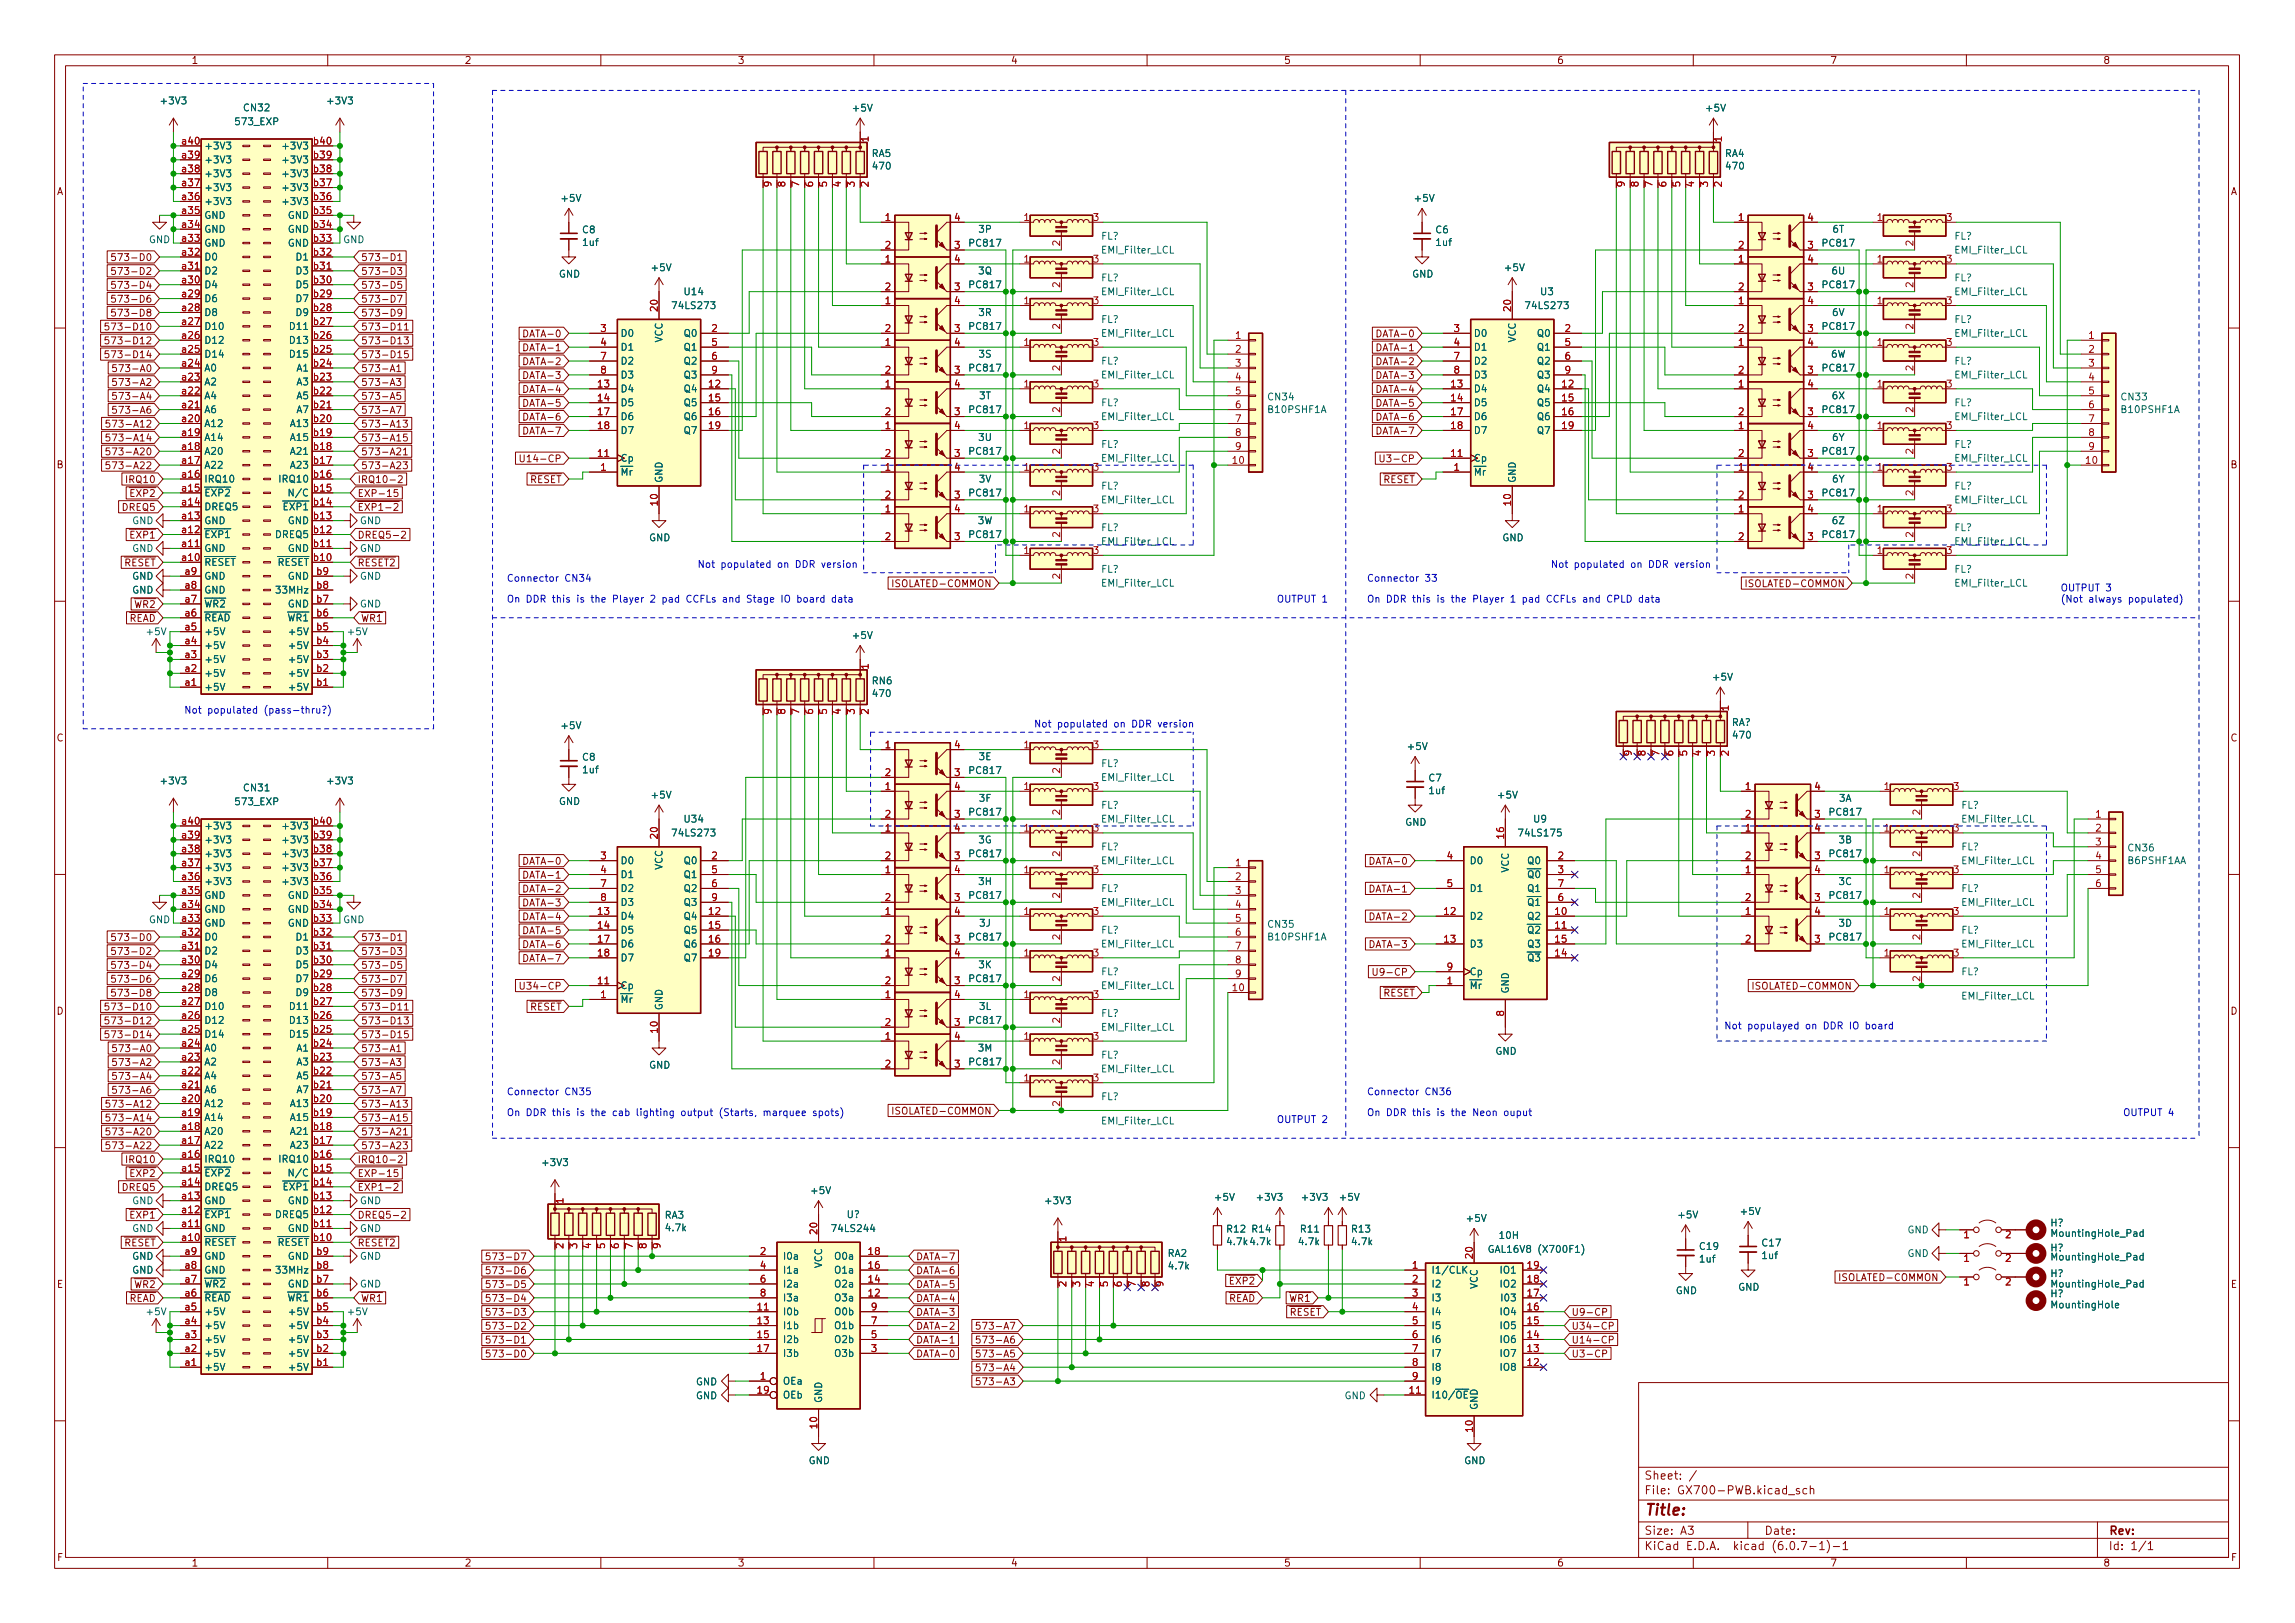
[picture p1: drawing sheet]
<svg xmlns="http://www.w3.org/2000/svg" width="420mm" height="297mm" viewBox="0 0 420 297" stroke-linecap="round" stroke-linejoin="round" font-family="sans-serif">
<defs><g id="words">
<text font-size="2.8" fill="#840000" x="301" y="277.3">Title:</text>
<g font-size="2.1" fill="#840000">
<text x="301" y="273.5">File: GX700-PWB.kicad_sch</text>
<text x="301" y="270.8">Sheet: /</text>
<text x="301" y="280.9">Size: A3</text>
<text x="323" y="280.9">Date:</text>
<text x="386" y="280.9">Rev:</text>
<text x="301" y="283.7">KiCad E.D.A. kicad (6.0.7-1)-1</text>
<text x="386" y="283.7">Id: 1/1</text>
</g>
<g font-size="1.8" fill="#840000">
<text x="35" y="11.7">1</text>
<text x="85" y="11.7">2</text>
<text x="135" y="11.7">3</text>
<text x="185" y="11.7">4</text>
<text x="235" y="11.7">5</text>
<text x="285" y="11.7">6</text>
<text x="335" y="11.7">7</text>
<text x="385" y="11.7">8</text>
<text x="10.3" y="35.7">A</text>
<text x="408.3" y="35.7">A</text>
<text x="22.1" y="47.8">573-D0</text>
<text x="66" y="47.8">573-D1</text>
<text x="22.1" y="50.3">573-D2</text>
<text x="22.1" y="52.8">573-D4</text>
<text x="66" y="50.3">573-D3</text>
<text x="66" y="52.8">573-D5</text>
<text x="22.1" y="57.9">573-D8</text>
<text x="22.1" y="55.4">573-D6</text>
<text x="66" y="55.4">573-D7</text>
<text x="66" y="57.9">573-D9</text>
<text x="21.2" y="63">573-D12</text>
<text x="21.2" y="60.5">573-D10</text>
<text x="21.2" y="65.5">573-D14</text>
<text x="66" y="63">573-D13</text>
<text x="66" y="60.5">573-D11</text>
<text x="66" y="65.5">573-D15</text>
<text x="96.4" y="64.3">DATA-1</text>
<text x="96.4" y="61.7">DATA-0</text>
<text x="252.6" y="64.3">DATA-1</text>
<text x="252.6" y="61.7">DATA-0</text>
<text x="22.1" y="68.1">573-A0</text>
<text x="22.1" y="70.6">573-A2</text>
<text x="66" y="68.1">573-A1</text>
<text x="66" y="70.6">573-A3</text>
<text x="96.4" y="69.3">DATA-3</text>
<text x="96.4" y="71.9">DATA-4</text>
<text x="96.4" y="66.8">DATA-2</text>
<text x="252.6" y="71.9">DATA-4</text>
<text x="252.6" y="69.3">DATA-3</text>
<text x="252.6" y="66.8">DATA-2</text>
<text x="22.1" y="75.7">573-A6</text>
<text x="22.1" y="73.2">573-A4</text>
<text x="66" y="73.2">573-A5</text>
<text x="66" y="75.7">573-A7</text>
<text x="96.4" y="77">DATA-6</text>
<text x="96.4" y="74.4">DATA-5</text>
<text x="252.6" y="74.4">DATA-5</text>
<text x="252.6" y="77">DATA-6</text>
<text x="21.2" y="80.8">573-A14</text>
<text x="21.2" y="78.2">573-A12</text>
<text x="21.2" y="83.3">573-A20</text>
<text x="66" y="78.2">573-A13</text>
<text x="66" y="83.3">573-A21</text>
<text x="66" y="80.8">573-A15</text>
<text x="96.4" y="79.5">DATA-7</text>
<text x="252.6" y="79.5">DATA-7</text>
<text x="10.3" y="85.7">B</text>
<text x="21.2" y="85.9">573-A22</text>
<text x="23.5" y="88.4">IRQ10</text>
<text x="65.4" y="88.4">IRQ10-2</text>
<text x="66" y="85.9">573-A23</text>
<text x="95.6" y="88.4">~{RESET}</text>
<text x="96.6" y="84.6">U14-CP</text>
<text x="251.8" y="88.4">~{RESET}</text>
<text x="253.8" y="84.6">U3-CP</text>
<text x="408.3" y="85.7">B</text>
<text x="22.5" y="93.5">DREQ5</text>
<text x="22.7" y="90.9">~{EXP2}</text>
<text x="65.4" y="93.5">~{EXP1-2}</text>
<text x="65.4" y="90.9">EXP-15</text>
<text x="22.7" y="98.6">~{EXP1}</text>
<text x="65.4" y="98.6">DREQ5-2</text>
<text x="21.3" y="103.6">~{RESET}</text>
<text x="65.4" y="103.6">~{RESET2}</text>
<text x="163.8" y="107.4">ISOLATED-COMMON</text>
<text x="320" y="107.4">ISOLATED-COMMON</text>
<text x="22.2" y="113.8">~{READ}</text>
<text x="23.3" y="111.3">~{WR2}</text>
<text x="66" y="113.8">~{WR1}</text>
<text x="10.3" y="135.7">C</text>
<text x="408.3" y="135.7">C</text>
<text x="96.4" y="158.2">DATA-0</text>
<text x="96.4" y="160.8">DATA-1</text>
<text x="251.3" y="158.2">DATA-0</text>
<text x="96.4" y="165.9">DATA-3</text>
<text x="96.4" y="163.3">DATA-2</text>
<text x="251.3" y="163.3">DATA-1</text>
<text x="22.1" y="172.2">573-D0</text>
<text x="66" y="172.2">573-D1</text>
<text x="96.4" y="173.5">DATA-6</text>
<text x="96.4" y="170.9">DATA-5</text>
<text x="96.4" y="168.4">DATA-4</text>
<text x="251.3" y="168.4">DATA-2</text>
<text x="251.3" y="173.5">DATA-3</text>
<text x="22.1" y="177.3">573-D4</text>
<text x="22.1" y="174.8">573-D2</text>
<text x="22.1" y="179.8">573-D6</text>
<text x="66" y="177.3">573-D5</text>
<text x="66" y="179.8">573-D7</text>
<text x="66" y="174.8">573-D3</text>
<text x="96.4" y="176">DATA-7</text>
<text x="252.5" y="178.6">U9-CP</text>
<text x="10.3" y="185.7">D</text>
<text x="21.2" y="184.9">573-D10</text>
<text x="22.1" y="182.4">573-D8</text>
<text x="66" y="182.4">573-D9</text>
<text x="66" y="184.9">573-D11</text>
<text x="95.6" y="184.9">~{RESET}</text>
<text x="96.6" y="181.1">U34-CP</text>
<text x="251.8" y="182.4">~{RESET}</text>
<text x="321.3" y="181.1">ISOLATED-COMMON</text>
<text x="408.3" y="185.7">D</text>
<text x="21.2" y="187.5">573-D12</text>
<text x="21.2" y="190">573-D14</text>
<text x="66" y="187.5">573-D13</text>
<text x="66" y="190">573-D15</text>
<text x="22.1" y="197.6">573-A4</text>
<text x="22.1" y="195.1">573-A2</text>
<text x="22.1" y="192.5">573-A0</text>
<text x="66" y="195.1">573-A3</text>
<text x="66" y="197.6">573-A5</text>
<text x="66" y="192.5">573-A1</text>
<text x="21.2" y="202.7">573-A12</text>
<text x="22.1" y="200.2">573-A6</text>
<text x="66" y="200.2">573-A7</text>
<text x="66" y="202.7">573-A13</text>
<text x="163.8" y="204">ISOLATED-COMMON</text>
<text x="21.2" y="207.8">573-A20</text>
<text x="21.2" y="205.2">573-A14</text>
<text x="66" y="205.2">573-A15</text>
<text x="66" y="207.8">573-A21</text>
<text x="21.2" y="210.3">573-A22</text>
<text x="22.7" y="215.4">~{EXP2}</text>
<text x="23.5" y="212.9">IRQ10</text>
<text x="65.4" y="212.9">IRQ10-2</text>
<text x="65.4" y="215.4">EXP-15</text>
<text x="66" y="210.3">573-A23</text>
<text x="22.5" y="217.9">DREQ5</text>
<text x="65.4" y="217.9">~{EXP1-2}</text>
<text x="22.7" y="223">~{EXP1}</text>
<text x="65.4" y="223">DREQ5-2</text>
<text x="21.3" y="228.1">~{RESET}</text>
<text x="65.4" y="228.1">~{RESET2}</text>
<text x="90.7" y="233.2">573-D6</text>
<text x="90.7" y="230.6">573-D7</text>
<text x="167.6" y="233.2">DATA-6</text>
<text x="167.6" y="230.6">DATA-7</text>
<text x="10.4" y="235.7">E</text>
<text x="22.2" y="238.3">~{READ}</text>
<text x="23.3" y="235.7">~{WR2}</text>
<text x="66" y="238.3">~{WR1}</text>
<text x="90.7" y="235.7">573-D5</text>
<text x="90.7" y="238.3">573-D4</text>
<text x="167.6" y="235.7">DATA-5</text>
<text x="167.6" y="238.3">DATA-4</text>
<text x="223.5" y="238.3">~{READ}</text>
<text x="224" y="235.1">~{EXP2}</text>
<text x="234.7" y="238.3">~{WR1}</text>
<text x="337.2" y="234.4">ISOLATED-COMMON</text>
<text x="408.4" y="235.7">E</text>
<text x="90.7" y="240.8">573-D3</text>
<text x="90.7" y="243.3">573-D2</text>
<text x="90.7" y="245.9">573-D1</text>
<text x="167.6" y="245.9">DATA-1</text>
<text x="167.6" y="243.3">DATA-2</text>
<text x="167.6" y="240.8">DATA-3</text>
<text x="180.3" y="245.9">573-A6</text>
<text x="180.3" y="243.3">573-A7</text>
<text x="234.7" y="240.8">~{RESET}</text>
<text x="287.7" y="240.8">U9-CP</text>
<text x="287.7" y="245.9">U14-CP</text>
<text x="287.7" y="243.3">U34-CP</text>
<text x="90.7" y="248.4">573-D0</text>
<text x="167.6" y="248.4">DATA-0</text>
<text x="180.3" y="248.4">573-A5</text>
<text x="180.3" y="251">573-A4</text>
<text x="287.7" y="248.4">U3-CP</text>
<text x="180.3" y="253.5">573-A3</text>
<text x="10.4" y="285.7">F</text>
<text x="35" y="286.7">1</text>
<text x="85" y="286.7">2</text>
<text x="135" y="286.7">3</text>
<text x="185" y="286.7">4</text>
<text x="235" y="286.7">5</text>
<text x="285" y="286.7">6</text>
<text x="335" y="286.7">7</text>
<text x="385" y="286.7">8</text>
<text x="408.4" y="285.7">F</text>
</g>
<g font-size="1.8" fill="#006464">
<text x="29.7" y="19.1">+3V3</text>
<text x="43.3" y="22.9">573_EXP</text>
<text x="44.7" y="20.4">CN32</text>
<text x="60.1" y="19.1">+3V3</text>
<text x="156.3" y="20.4">+5V</text>
<text x="312.5" y="20.4">+5V</text>
<text x="37.3" y="29.9">+3V3</text>
<text x="37.3" y="27.3">+3V3</text>
<text x="52.5" y="29.9">+3V3</text>
<text x="52.5" y="27.3">+3V3</text>
<text x="159.6" y="28.7">RA5</text>
<text x="315.8" y="28.7">RA4</text>
<text x="37.3" y="35">+3V3</text>
<text x="37.3" y="32.4">+3V3</text>
<text x="52.5" y="35">+3V3</text>
<text x="52.5" y="32.4">+3V3</text>
<text x="159.9" y="31">470</text>
<text x="316.1" y="31">470</text>
<text x="37.3" y="40">GND</text>
<text x="37.3" y="37.5">+3V3</text>
<text x="52.5" y="37.5">+3V3</text>
<text x="52.7" y="40">GND</text>
<text x="102.9" y="36.9">+5V</text>
<text x="259.1" y="36.9">+5V</text>
<text x="27.2" y="44.5">GND</text>
<text x="37.3" y="47.7">D0</text>
<text x="37.3" y="45.1">GND</text>
<text x="37.3" y="42.6">GND</text>
<text x="52.7" y="45.1">GND</text>
<text x="52.7" y="42.6">GND</text>
<text x="54.4" y="47.7">D1</text>
<text x="62.8" y="44.5">GND</text>
<text x="106.7" y="42.7">C8</text>
<text x="106.8" y="45">1uf</text>
<text x="177.6" y="45.1">PC817</text>
<text x="179.3" y="42.6">3P</text>
<text x="201.6" y="43.9">FL?</text>
<text x="201.8" y="46.4">EMI_Filter_LCL</text>
<text x="262.9" y="42.7">C6</text>
<text x="263" y="45">1uf</text>
<text x="333.8" y="45.1">PC817</text>
<text x="335.5" y="42.6">6T</text>
<text x="357.8" y="43.9">FL?</text>
<text x="358.1" y="46.4">EMI_Filter_LCL</text>
<text x="37.3" y="52.7">D4</text>
<text x="37.3" y="50.2">D2</text>
<text x="54.4" y="52.7">D5</text>
<text x="54.4" y="50.2">D3</text>
<text x="102.3" y="50.8">GND</text>
<text x="119.4" y="49.6">+5V</text>
<text x="177.6" y="52.7">PC817</text>
<text x="179.2" y="50.2">3Q</text>
<text x="201.6" y="51.5">FL?</text>
<text x="258.5" y="50.8">GND</text>
<text x="275.6" y="49.6">+5V</text>
<text x="333.8" y="52.7">PC817</text>
<text x="335.4" y="50.2">6U</text>
<text x="357.8" y="51.5">FL?</text>
<text x="37.3" y="57.8">D8</text>
<text x="37.3" y="55.3">D6</text>
<text x="54.4" y="57.8">D9</text>
<text x="54.4" y="55.3">D7</text>
<text x="123.4" y="56.6">74LS273</text>
<text x="125.4" y="54">U14</text>
<text x="179.2" y="57.8">3R</text>
<text x="201.6" y="59.1">FL?</text>
<text x="201.8" y="54">EMI_Filter_LCL</text>
<text x="279.6" y="56.6">74LS273</text>
<text x="282.1" y="54">U3</text>
<text x="335.5" y="57.8">6V</text>
<text x="357.8" y="59.1">FL?</text>
<text x="358.1" y="54">EMI_Filter_LCL</text>
<text x="37.3" y="65.4">D14</text>
<text x="37.3" y="62.9">D12</text>
<text x="37.3" y="60.4">D10</text>
<text x="53.4" y="65.4">D15</text>
<text x="53.4" y="62.9">D13</text>
<text x="53.4" y="60.4">D11</text>
<text x="113.5" y="61.6">D0</text>
<text x="113.5" y="64.2">D1</text>
<text x="121.3" y="62.7" transform="rotate(-90 121.3 62.7)">VCC</text>
<text x="125.4" y="61.6">Q0</text>
<text x="125.4" y="64.2">Q1</text>
<text x="177.6" y="60.4">PC817</text>
<text x="179.3" y="65.4">3S</text>
<text x="201.8" y="61.6">EMI_Filter_LCL</text>
<text x="269.7" y="61.6">D0</text>
<text x="269.7" y="64.2">D1</text>
<text x="277.5" y="62.7" transform="rotate(-90 277.5 62.7)">VCC</text>
<text x="281.6" y="61.6">Q0</text>
<text x="281.6" y="64.2">Q1</text>
<text x="333.8" y="60.4">PC817</text>
<text x="335.2" y="65.4">6W</text>
<text x="358.1" y="61.6">EMI_Filter_LCL</text>
<text x="37.3" y="70.5">A2</text>
<text x="37.3" y="68">A0</text>
<text x="54.4" y="70.5">A3</text>
<text x="54.4" y="68">A1</text>
<text x="113.5" y="71.8">D4</text>
<text x="113.5" y="66.7">D2</text>
<text x="113.5" y="69.3">D3</text>
<text x="125.4" y="71.8">Q4</text>
<text x="125.4" y="66.7">Q2</text>
<text x="125.4" y="69.3">Q3</text>
<text x="177.6" y="68">PC817</text>
<text x="201.6" y="66.7">FL?</text>
<text x="201.8" y="69.3">EMI_Filter_LCL</text>
<text x="269.7" y="71.8">D4</text>
<text x="269.7" y="66.7">D2</text>
<text x="269.7" y="69.3">D3</text>
<text x="281.6" y="71.8">Q4</text>
<text x="281.6" y="66.7">Q2</text>
<text x="281.6" y="69.3">Q3</text>
<text x="333.8" y="68">PC817</text>
<text x="357.8" y="66.7">FL?</text>
<text x="358.1" y="69.3">EMI_Filter_LCL</text>
<text x="37.3" y="75.6">A6</text>
<text x="37.3" y="73.1">A4</text>
<text x="54.4" y="75.6">A7</text>
<text x="54.4" y="73.1">A5</text>
<text x="113.5" y="74.3">D5</text>
<text x="113.5" y="76.9">D6</text>
<text x="125.4" y="74.3">Q5</text>
<text x="125.4" y="76.9">Q6</text>
<text x="177.6" y="75.6">PC817</text>
<text x="179.3" y="73.1">3T</text>
<text x="201.6" y="74.3">FL?</text>
<text x="201.8" y="76.9">EMI_Filter_LCL</text>
<text x="232.2" y="73.3">CN34</text>
<text x="232.3" y="75.6">B10PSHF1A</text>
<text x="269.7" y="74.3">D5</text>
<text x="269.7" y="76.9">D6</text>
<text x="281.6" y="74.3">Q5</text>
<text x="281.6" y="76.9">Q6</text>
<text x="333.8" y="75.6">PC817</text>
<text x="335.5" y="73.1">6X</text>
<text x="357.8" y="74.3">FL?</text>
<text x="358.1" y="76.9">EMI_Filter_LCL</text>
<text x="388.4" y="73.3">CN33</text>
<text x="388.5" y="75.6">B10PSHF1A</text>
<text x="37.3" y="83.2">A20</text>
<text x="37.3" y="80.7">A14</text>
<text x="37.3" y="78.1">A12</text>
<text x="53.4" y="83.2">A21</text>
<text x="53.4" y="80.7">A15</text>
<text x="53.4" y="78.1">A13</text>
<text x="113.5" y="79.4">D7</text>
<text x="125.4" y="79.4">Q7</text>
<text x="177.6" y="83.2">PC817</text>
<text x="179.2" y="80.7">3U</text>
<text x="201.6" y="82">FL?</text>
<text x="269.7" y="79.4">D7</text>
<text x="281.6" y="79.4">Q7</text>
<text x="333.8" y="83.2">PC817</text>
<text x="335.5" y="80.7">6Y</text>
<text x="357.8" y="82">FL?</text>
<text x="37.3" y="88.3">IRQ10</text>
<text x="37.3" y="85.8">A22</text>
<text x="51.5" y="88.3">IRQ10</text>
<text x="53.4" y="85.8">A23</text>
<text x="113.5" y="87">~{Mr}</text>
<text x="113.5" y="84.5">Cp</text>
<text x="121.3" y="88.4" transform="rotate(-90 121.3 88.4)">GND</text>
<text x="179.3" y="88.3">3V</text>
<text x="201.6" y="89.6">FL?</text>
<text x="201.8" y="84.5">EMI_Filter_LCL</text>
<text x="269.7" y="87">~{Mr}</text>
<text x="269.7" y="84.5">Cp</text>
<text x="277.5" y="88.4" transform="rotate(-90 277.5 88.4)">GND</text>
<text x="335.5" y="88.3">6Y</text>
<text x="357.8" y="89.6">FL?</text>
<text x="358.1" y="84.5">EMI_Filter_LCL</text>
<text x="24.2" y="95.9">GND</text>
<text x="37.3" y="95.9">GND</text>
<text x="37.3" y="93.4">DREQ5</text>
<text x="37.3" y="90.8">~{EXP2}</text>
<text x="50.7" y="93.4">~{EXP1}</text>
<text x="52.7" y="95.9">GND</text>
<text x="53.6" y="90.8">N/C</text>
<text x="65.9" y="95.9">GND</text>
<text x="177.6" y="90.8">PC817</text>
<text x="179" y="95.9">3W</text>
<text x="201.8" y="92.1">EMI_Filter_LCL</text>
<text x="333.8" y="90.8">PC817</text>
<text x="335.5" y="95.9">6Z</text>
<text x="358.1" y="92.1">EMI_Filter_LCL</text>
<text x="24.2" y="101">GND</text>
<text x="37.3" y="101">GND</text>
<text x="37.3" y="98.5">~{EXP1}</text>
<text x="50.5" y="98.5">DREQ5</text>
<text x="52.7" y="101">GND</text>
<text x="65.9" y="101">GND</text>
<text x="118.8" y="99">GND</text>
<text x="177.6" y="98.5">PC817</text>
<text x="201.6" y="97.2">FL?</text>
<text x="201.8" y="99.7">EMI_Filter_LCL</text>
<text x="275" y="99">GND</text>
<text x="333.8" y="98.5">PC817</text>
<text x="357.8" y="97.2">FL?</text>
<text x="358.1" y="99.7">EMI_Filter_LCL</text>
<text x="24.2" y="106.1">GND</text>
<text x="37.3" y="103.5">~{RESET}</text>
<text x="37.3" y="106.1">GND</text>
<text x="49.4" y="103.5">~{RESET}</text>
<text x="52.7" y="106.1">GND</text>
<text x="65.9" y="106.1">GND</text>
<text x="201.6" y="104.8">FL?</text>
<text x="201.8" y="107.4">EMI_Filter_LCL</text>
<text x="357.8" y="104.8">FL?</text>
<text x="358.1" y="107.4">EMI_Filter_LCL</text>
<text x="24.2" y="108.6">GND</text>
<text x="37.3" y="113.7">~{READ}</text>
<text x="37.3" y="111.2">~{WR2}</text>
<text x="37.3" y="108.6">GND</text>
<text x="51" y="108.6">33MHz</text>
<text x="51.3" y="113.7">~{WR1}</text>
<text x="52.7" y="111.2">GND</text>
<text x="65.9" y="111.2">GND</text>
<text x="27" y="116.2">+5V</text>
<text x="37.3" y="118.8">+5V</text>
<text x="37.3" y="116.2">+5V</text>
<text x="53.4" y="118.8">+5V</text>
<text x="53.4" y="116.2">+5V</text>
<text x="63.8" y="116.2">+5V</text>
<text x="156.3" y="116.9">+5V</text>
<text x="37.3" y="123.9">+5V</text>
<text x="37.3" y="121.3">+5V</text>
<text x="53.4" y="123.9">+5V</text>
<text x="53.4" y="121.3">+5V</text>
<text x="159.7" y="125.2">RN6</text>
<text x="313.7" y="124.5">+5V</text>
<text x="37.3" y="126.4">+5V</text>
<text x="53.4" y="126.4">+5V</text>
<text x="159.9" y="127.5">470</text>
<text x="102.9" y="133.4">+5V</text>
<text x="257.9" y="137.2">+5V</text>
<text x="317" y="132.9">RA?</text>
<text x="317.4" y="135.2">470</text>
<text x="29.7" y="143.5">+3V3</text>
<text x="60.1" y="143.5">+3V3</text>
<text x="106.7" y="139.2">C8</text>
<text x="106.8" y="141.5">1uf</text>
<text x="177.6" y="141.6">PC817</text>
<text x="179.3" y="139.1">3E</text>
<text x="201.6" y="140.4">FL?</text>
<text x="201.8" y="142.9">EMI_Filter_LCL</text>
<text x="261.6" y="143">C7</text>
<text x="43.3" y="147.4">573_EXP</text>
<text x="44.7" y="144.8">CN31</text>
<text x="102.3" y="147.3">GND</text>
<text x="119.4" y="146.1">+5V</text>
<text x="177.6" y="149.3">PC817</text>
<text x="179.3" y="146.7">3F</text>
<text x="201.6" y="148">FL?</text>
<text x="261.7" y="145.3">1uf</text>
<text x="274.4" y="146.1">+5V</text>
<text x="335.1" y="149.3">PC817</text>
<text x="336.7" y="146.7">3A</text>
<text x="359.1" y="148">FL?</text>
<text x="37.3" y="154.3">+3V3</text>
<text x="37.3" y="151.8">+3V3</text>
<text x="52.5" y="154.3">+3V3</text>
<text x="52.5" y="151.8">+3V3</text>
<text x="123.4" y="153.1">74LS273</text>
<text x="125.4" y="150.5">U34</text>
<text x="179.2" y="154.3">3G</text>
<text x="201.6" y="155.6">FL?</text>
<text x="201.8" y="150.5">EMI_Filter_LCL</text>
<text x="257.2" y="151.1">GND</text>
<text x="278.4" y="153.1">74LS175</text>
<text x="280.8" y="150.5">U9</text>
<text x="336.7" y="154.3">3B</text>
<text x="359.1" y="155.6">FL?</text>
<text x="359.3" y="150.5">EMI_Filter_LCL</text>
<text x="389.7" y="155.8">CN36</text>
<text x="37.3" y="162">+3V3</text>
<text x="37.3" y="159.4">+3V3</text>
<text x="37.3" y="156.9">+3V3</text>
<text x="52.5" y="162">+3V3</text>
<text x="52.5" y="159.4">+3V3</text>
<text x="52.5" y="156.9">+3V3</text>
<text x="113.5" y="158.2">D0</text>
<text x="113.5" y="160.7">D1</text>
<text x="121.3" y="159.2" transform="rotate(-90 121.3 159.2)">VCC</text>
<text x="125.4" y="158.2">Q0</text>
<text x="125.4" y="160.7">Q1</text>
<text x="177.6" y="156.9">PC817</text>
<text x="179.2" y="162">3H</text>
<text x="201.8" y="158.2">EMI_Filter_LCL</text>
<text x="269" y="158.2">D0</text>
<text x="276.2" y="159.7" transform="rotate(-90 276.2 159.7)">VCC</text>
<text x="278.5" y="160.7">~{Q0}</text>
<text x="279.8" y="158.2">Q0</text>
<text x="335.1" y="156.9">PC817</text>
<text x="336.7" y="162">3C</text>
<text x="359.3" y="158.2">EMI_Filter_LCL</text>
<text x="389.6" y="158.1">B6PSHF1AA</text>
<text x="37.3" y="167">GND</text>
<text x="37.3" y="164.5">GND</text>
<text x="52.7" y="167">GND</text>
<text x="52.7" y="164.5">GND</text>
<text x="113.5" y="163.2">D2</text>
<text x="113.5" y="165.8">D3</text>
<text x="125.4" y="163.2">Q2</text>
<text x="125.4" y="165.8">Q3</text>
<text x="177.6" y="164.5">PC817</text>
<text x="201.6" y="163.2">FL?</text>
<text x="201.8" y="165.8">EMI_Filter_LCL</text>
<text x="269" y="163.2">D1</text>
<text x="278.5" y="165.8">~{Q1}</text>
<text x="279.8" y="163.2">Q1</text>
<text x="335.1" y="164.5">PC817</text>
<text x="359.1" y="163.2">FL?</text>
<text x="359.3" y="165.8">EMI_Filter_LCL</text>
<text x="27.2" y="168.9">GND</text>
<text x="37.3" y="172.1">D0</text>
<text x="37.3" y="169.6">GND</text>
<text x="52.7" y="169.6">GND</text>
<text x="54.4" y="172.1">D1</text>
<text x="62.8" y="168.9">GND</text>
<text x="113.5" y="168.3">D4</text>
<text x="113.5" y="170.9">D5</text>
<text x="113.5" y="173.4">D6</text>
<text x="125.4" y="168.3">Q4</text>
<text x="125.4" y="170.9">Q5</text>
<text x="125.4" y="173.4">Q6</text>
<text x="177.6" y="172.1">PC817</text>
<text x="179.4" y="169.6">3J</text>
<text x="201.6" y="170.9">FL?</text>
<text x="201.8" y="173.4">EMI_Filter_LCL</text>
<text x="232.2" y="169.8">CN35</text>
<text x="232.3" y="172.1">B10PSHF1A</text>
<text x="269" y="168.3">D2</text>
<text x="269" y="173.4">D3</text>
<text x="278.5" y="170.9">~{Q2}</text>
<text x="279.8" y="168.3">Q2</text>
<text x="279.8" y="173.4">Q3</text>
<text x="335.1" y="172.1">PC817</text>
<text x="336.7" y="169.6">3D</text>
<text x="359.1" y="170.9">FL?</text>
<text x="359.3" y="173.4">EMI_Filter_LCL</text>
<text x="37.3" y="179.7">D6</text>
<text x="37.3" y="177.2">D4</text>
<text x="37.3" y="174.7">D2</text>
<text x="54.4" y="179.7">D7</text>
<text x="54.4" y="177.2">D5</text>
<text x="54.4" y="174.7">D3</text>
<text x="113.5" y="175.9">D7</text>
<text x="125.4" y="175.9">Q7</text>
<text x="177.6" y="179.7">PC817</text>
<text x="179.2" y="177.2">3K</text>
<text x="201.6" y="178.5">FL?</text>
<text x="269" y="178.5">Cp</text>
<text x="278.5" y="175.9">~{Q3}</text>
<text x="359.1" y="178.5">FL?</text>
<text x="37.3" y="184.8">D10</text>
<text x="37.3" y="182.3">D8</text>
<text x="53.4" y="184.8">D11</text>
<text x="54.4" y="182.3">D9</text>
<text x="113.5" y="183.6">~{Mr}</text>
<text x="113.5" y="181">Cp</text>
<text x="121.3" y="184.9" transform="rotate(-90 121.3 184.9)">GND</text>
<text x="179.3" y="184.8">3L</text>
<text x="201.8" y="181">EMI_Filter_LCL</text>
<text x="269" y="181">~{Mr}</text>
<text x="276.2" y="181.9" transform="rotate(-90 276.2 181.9)">GND</text>
<text x="359.3" y="182.9">EMI_Filter_LCL</text>
<text x="37.3" y="189.9">D14</text>
<text x="37.3" y="187.4">D12</text>
<text x="53.4" y="189.9">D15</text>
<text x="53.4" y="187.4">D13</text>
<text x="177.6" y="187.4">PC817</text>
<text x="201.6" y="186.1">FL?</text>
<text x="201.8" y="188.6">EMI_Filter_LCL</text>
<text x="37.3" y="197.5">A4</text>
<text x="37.3" y="195">A2</text>
<text x="37.3" y="192.4">A0</text>
<text x="54.4" y="197.5">A5</text>
<text x="54.4" y="195">A3</text>
<text x="54.4" y="192.4">A1</text>
<text x="118.8" y="195.6">GND</text>
<text x="177.6" y="195">PC817</text>
<text x="179.1" y="192.4">3M</text>
<text x="201.6" y="193.7">FL?</text>
<text x="201.8" y="196.3">EMI_Filter_LCL</text>
<text x="273.8" y="193">GND</text>
<text x="37.3" y="202.6">A12</text>
<text x="37.3" y="200.1">A6</text>
<text x="53.4" y="202.6">A13</text>
<text x="54.4" y="200.1">A7</text>
<text x="201.6" y="201.3">FL?</text>
<text x="37.3" y="207.7">A20</text>
<text x="37.3" y="205.1">A14</text>
<text x="53.4" y="207.7">A21</text>
<text x="53.4" y="205.1">A15</text>
<text x="201.8" y="205.8">EMI_Filter_LCL</text>
<text x="37.3" y="215.3">~{EXP2}</text>
<text x="37.3" y="212.8">IRQ10</text>
<text x="37.3" y="210.2">A22</text>
<text x="51.5" y="212.8">IRQ10</text>
<text x="53.4" y="210.2">A23</text>
<text x="53.6" y="215.3">N/C</text>
<text x="99.5" y="213.4">+3V3</text>
<text x="24.2" y="220.4">GND</text>
<text x="37.3" y="220.4">GND</text>
<text x="37.3" y="217.8">DREQ5</text>
<text x="50.7" y="217.8">~{EXP1}</text>
<text x="52.7" y="220.4">GND</text>
<text x="65.9" y="220.4">GND</text>
<text x="148.6" y="218.5">+5V</text>
<text x="191.6" y="220.4">+3V3</text>
<text x="222.6" y="219.7">+5V</text>
<text x="230.3" y="219.7">+3V3</text>
<text x="238.6" y="219.7">+3V3</text>
<text x="245.4" y="219.7">+5V</text>
<text x="24.2" y="225.5">GND</text>
<text x="37.3" y="225.5">GND</text>
<text x="37.3" y="222.9">~{EXP1}</text>
<text x="50.5" y="222.9">DREQ5</text>
<text x="52.7" y="225.5">GND</text>
<text x="65.9" y="225.5">GND</text>
<text x="121.7" y="223">RA3</text>
<text x="122" y="225.3">4.7k</text>
<text x="152.6" y="225.5">74LS244</text>
<text x="155" y="222.9">U?</text>
<text x="224.7" y="225.6">R12</text>
<text x="224.8" y="227.9">4.7k 4.7k</text>
<text x="229.3" y="225.6">R14</text>
<text x="237.9" y="227.9">4.7k</text>
<text x="238.2" y="225.6">R11</text>
<text x="247.5" y="225.6">R13</text>
<text x="247.6" y="227.9">4.7k</text>
<text x="268.7" y="223.6">+5V</text>
<text x="274.6" y="226.7">10H</text>
<text x="307.4" y="223">+5V</text>
<text x="318.8" y="222.3">+5V</text>
<text x="349.2" y="225.7">GND</text>
<text x="375.4" y="224.4">H?</text>
<text x="376" y="226.4">MountingHole_Pad</text>
<text x="24.2" y="230.5">GND</text>
<text x="24.2" y="233.1">GND</text>
<text x="37.3" y="228">~{RESET}</text>
<text x="37.3" y="233.1">GND</text>
<text x="37.3" y="230.5">GND</text>
<text x="49.4" y="228">~{RESET}</text>
<text x="51" y="233.1">33MHz</text>
<text x="52.7" y="230.5">GND</text>
<text x="65.9" y="230.5">GND</text>
<text x="143.3" y="230.5">I0a</text>
<text x="143.3" y="233.1">I1a</text>
<text x="150.5" y="232.1" transform="rotate(-90 150.5 232.1)">VCC</text>
<text x="153.1" y="233.1">O1a</text>
<text x="153.1" y="230.5">O0a</text>
<text x="213.8" y="230">RA2</text>
<text x="214.1" y="232.3">4.7k</text>
<text x="262" y="233.1">I1/CLK</text>
<text x="273.4" y="229.3">GAL16V8 (X700F1)</text>
<text x="274.9" y="233.1">IO1</text>
<text x="311.2" y="231">1uf</text>
<text x="311.2" y="228.7">C19</text>
<text x="322.7" y="230.4">1uf</text>
<text x="322.7" y="228.1">C17</text>
<text x="349.2" y="230">GND</text>
<text x="375.4" y="229">H?</text>
<text x="375.4" y="233.7">H?</text>
<text x="376" y="230.7">MountingHole_Pad</text>
<text x="37.3" y="238.2">~{READ}</text>
<text x="37.3" y="235.6">~{WR2}</text>
<text x="51.3" y="238.2">~{WR1}</text>
<text x="52.7" y="235.6">GND</text>
<text x="65.9" y="235.6">GND</text>
<text x="143.3" y="235.6">I2a</text>
<text x="143.3" y="238.2">I3a</text>
<text x="153.1" y="238.2">O3a</text>
<text x="153.1" y="235.6">O2a</text>
<text x="262" y="235.6">I2</text>
<text x="262" y="238.2">I3</text>
<text x="270.5" y="235.9" transform="rotate(-90 270.5 235.9)">VCC</text>
<text x="274.9" y="235.6">IO2</text>
<text x="275.3" y="238.2">I03</text>
<text x="306.8" y="236.8">GND</text>
<text x="318.2" y="236.2">GND</text>
<text x="375.4" y="237.4">H?</text>
<text x="375.8" y="239.4">MountingHole</text>
<text x="376" y="235.6">MountingHole_Pad</text>
<text x="27" y="240.7">+5V</text>
<text x="37.3" y="245.8">+5V</text>
<text x="37.3" y="243.2">+5V</text>
<text x="37.3" y="240.7">+5V</text>
<text x="53.4" y="245.8">+5V</text>
<text x="53.4" y="243.2">+5V</text>
<text x="53.4" y="240.7">+5V</text>
<text x="63.8" y="240.7">+5V</text>
<text x="143.3" y="240.7">I0b</text>
<text x="143.3" y="243.2">I1b</text>
<text x="143.3" y="245.8">I2b</text>
<text x="153" y="245.8">O2b</text>
<text x="153" y="243.2">O1b</text>
<text x="153" y="240.7">O0b</text>
<text x="262" y="240.7">I4</text>
<text x="262" y="243.2">I5</text>
<text x="262" y="245.8">I6</text>
<text x="274.9" y="245.8">IO6</text>
<text x="274.9" y="243.2">IO5</text>
<text x="274.9" y="240.7">IO4</text>
<text x="37.3" y="250.9">+5V</text>
<text x="37.3" y="248.3">+5V</text>
<text x="53.4" y="250.9">+5V</text>
<text x="53.4" y="248.3">+5V</text>
<text x="143.3" y="248.3">I3b</text>
<text x="153" y="248.3">O3b</text>
<text x="262" y="248.3">I7</text>
<text x="262" y="250.9">I8</text>
<text x="274.9" y="250.9">IO8</text>
<text x="274.9" y="248.3">IO7</text>
<text x="127.4" y="256.1">GND</text>
<text x="127.4" y="253.5">GND</text>
<text x="143.3" y="253.4">OEa</text>
<text x="143.3" y="255.9">OEb</text>
<text x="150.5" y="256.8" transform="rotate(-90 150.5 256.8)">GND</text>
<text x="246.1" y="256.1">GND</text>
<text x="262" y="255.9">I10/~{OE}</text>
<text x="262" y="253.4">I9</text>
<text x="270.5" y="258.1" transform="rotate(-90 270.5 258.1)">GND</text>
<text x="148" y="268">GND</text>
<text x="268" y="268">GND</text>
</g>
<g font-size="1.8" fill="#a90000">
<text x="33.4" y="29">a39</text>
<text x="33.4" y="26.5">a40</text>
<text x="57.5" y="29">b39</text>
<text x="57.5" y="26.5">b40</text>
<text x="159" y="25.9" transform="rotate(-90 159 25.9)">1</text>
<text x="315.2" y="25.9" transform="rotate(-90 315.2 25.9)">1</text>
<text x="33.4" y="34.1">a37</text>
<text x="33.4" y="31.5">a38</text>
<text x="57.5" y="34.1">b37</text>
<text x="57.5" y="31.5">b38</text>
<text x="141.2" y="34.2" transform="rotate(-90 141.2 34.2)">9</text>
<text x="143.8" y="34.2" transform="rotate(-90 143.8 34.2)">8</text>
<text x="146.3" y="34.2" transform="rotate(-90 146.3 34.2)">7</text>
<text x="148.8" y="34.2" transform="rotate(-90 148.8 34.2)">6</text>
<text x="151.4" y="34.2" transform="rotate(-90 151.4 34.2)">5</text>
<text x="153.9" y="34.2" transform="rotate(-90 153.9 34.2)">4</text>
<text x="156.5" y="34.2" transform="rotate(-90 156.5 34.2)">3</text>
<text x="159" y="34.2" transform="rotate(-90 159 34.2)">2</text>
<text x="297.4" y="34.2" transform="rotate(-90 297.4 34.2)">9</text>
<text x="300" y="34.2" transform="rotate(-90 300 34.2)">8</text>
<text x="302.5" y="34.2" transform="rotate(-90 302.5 34.2)">7</text>
<text x="305.1" y="34.2" transform="rotate(-90 305.1 34.2)">6</text>
<text x="307.6" y="34.2" transform="rotate(-90 307.6 34.2)">5</text>
<text x="310.1" y="34.2" transform="rotate(-90 310.1 34.2)">4</text>
<text x="312.7" y="34.2" transform="rotate(-90 312.7 34.2)">3</text>
<text x="315.2" y="34.2" transform="rotate(-90 315.2 34.2)">2</text>
<text x="33.4" y="41.7">a34</text>
<text x="33.4" y="39.2">a35</text>
<text x="33.4" y="36.6">a36</text>
<text x="57.5" y="41.7">b34</text>
<text x="57.5" y="39.2">b35</text>
<text x="57.5" y="36.6">b36</text>
<text x="162.1" y="40.4">1</text>
<text x="174.8" y="40.4">4</text>
<text x="187.5" y="40.4">1</text>
<text x="200.2" y="40.4">3</text>
<text x="318.3" y="40.4">1</text>
<text x="331" y="40.4">4</text>
<text x="343.7" y="40.4">1</text>
<text x="356.4" y="40.4">3</text>
<text x="33.4" y="46.8">a32</text>
<text x="33.4" y="44.2">a33</text>
<text x="57.5" y="46.8">b32</text>
<text x="57.5" y="44.2">b33</text>
<text x="162.1" y="45.5">2</text>
<text x="174.8" y="45.5">3</text>
<text x="194.1" y="45" transform="rotate(-90 194.1 45)">2</text>
<text x="318.3" y="45.5">2</text>
<text x="331" y="45.5">3</text>
<text x="350.3" y="45" transform="rotate(-90 350.3 45)">2</text>
<text x="33.4" y="51.9">a30</text>
<text x="33.4" y="49.3">a31</text>
<text x="57.5" y="51.9">b30</text>
<text x="57.5" y="49.3">b31</text>
<text x="162.1" y="48">1</text>
<text x="162.1" y="53.1">2</text>
<text x="174.8" y="53.1">3</text>
<text x="174.8" y="48">4</text>
<text x="187.5" y="48">1</text>
<text x="194.1" y="52.6" transform="rotate(-90 194.1 52.6)">2</text>
<text x="200.2" y="48">3</text>
<text x="318.3" y="48">1</text>
<text x="318.3" y="53.1">2</text>
<text x="331" y="53.1">3</text>
<text x="331" y="48">4</text>
<text x="343.7" y="48">1</text>
<text x="350.3" y="52.6" transform="rotate(-90 350.3 52.6)">2</text>
<text x="356.4" y="48">3</text>
<text x="33.4" y="59.5">a27</text>
<text x="33.4" y="56.9">a28</text>
<text x="33.4" y="54.4">a29</text>
<text x="57.5" y="59.5">b27</text>
<text x="57.5" y="56.9">b28</text>
<text x="57.5" y="54.4">b29</text>
<text x="120.4" y="56.9" transform="rotate(-90 120.4 56.9)">20</text>
<text x="162.1" y="55.7">1</text>
<text x="174.8" y="55.7">4</text>
<text x="187.5" y="55.7">1</text>
<text x="200.2" y="55.7">3</text>
<text x="276.6" y="56.9" transform="rotate(-90 276.6 56.9)">20</text>
<text x="318.3" y="55.7">1</text>
<text x="331" y="55.7">4</text>
<text x="343.7" y="55.7">1</text>
<text x="356.4" y="55.7">3</text>
<text x="33.4" y="64.6">a25</text>
<text x="33.4" y="62">a26</text>
<text x="57.5" y="64.6">b25</text>
<text x="57.5" y="62">b26</text>
<text x="110" y="60.7">3</text>
<text x="110" y="63.3">4</text>
<text x="110" y="65.8">7</text>
<text x="130.3" y="60.7">2</text>
<text x="130.3" y="63.3">5</text>
<text x="130.3" y="65.8">6</text>
<text x="162.1" y="63.3">1</text>
<text x="162.1" y="60.7">2</text>
<text x="174.8" y="63.3">4</text>
<text x="174.8" y="60.7">3</text>
<text x="187.5" y="63.3">1</text>
<text x="194.1" y="60.2" transform="rotate(-90 194.1 60.2)">2</text>
<text x="200.2" y="63.3">3</text>
<text x="226.2" y="62">1</text>
<text x="226.2" y="64.6">2</text>
<text x="266.2" y="60.7">3</text>
<text x="266.2" y="63.3">4</text>
<text x="266.2" y="65.8">7</text>
<text x="286.5" y="60.7">2</text>
<text x="286.5" y="63.3">5</text>
<text x="286.5" y="65.8">6</text>
<text x="318.3" y="63.3">1</text>
<text x="318.3" y="60.7">2</text>
<text x="331" y="63.3">4</text>
<text x="331" y="60.7">3</text>
<text x="343.7" y="63.3">1</text>
<text x="350.3" y="60.2" transform="rotate(-90 350.3 60.2)">2</text>
<text x="356.4" y="63.3">3</text>
<text x="382.4" y="62">1</text>
<text x="382.4" y="64.6">2</text>
<text x="33.4" y="69.6">a23</text>
<text x="33.4" y="67.1">a24</text>
<text x="57.5" y="69.6">b23</text>
<text x="57.5" y="67.1">b24</text>
<text x="109.5" y="70.9">13</text>
<text x="110" y="68.4">8</text>
<text x="129.8" y="70.9">12</text>
<text x="130.3" y="68.4">9</text>
<text x="162.1" y="70.9">1</text>
<text x="162.1" y="68.4">2</text>
<text x="174.8" y="70.9">4</text>
<text x="174.8" y="68.4">3</text>
<text x="187.5" y="70.9">1</text>
<text x="194.1" y="67.8" transform="rotate(-90 194.1 67.8)">2</text>
<text x="200.2" y="70.9">3</text>
<text x="226.2" y="67.1">3</text>
<text x="226.2" y="69.6">4</text>
<text x="265.7" y="70.9">13</text>
<text x="266.2" y="68.4">8</text>
<text x="286" y="70.9">12</text>
<text x="286.5" y="68.4">9</text>
<text x="318.3" y="68.4">2</text>
<text x="318.3" y="70.9">1</text>
<text x="331" y="68.4">3</text>
<text x="331" y="70.9">4</text>
<text x="343.7" y="70.9">1</text>
<text x="350.3" y="67.8" transform="rotate(-90 350.3 67.8)">2</text>
<text x="356.4" y="70.9">3</text>
<text x="382.4" y="67.1">3</text>
<text x="382.4" y="69.6">4</text>
<text x="33.4" y="77.3">a20</text>
<text x="33.4" y="74.7">a21</text>
<text x="33.4" y="72.2">a22</text>
<text x="57.5" y="77.3">b20</text>
<text x="57.5" y="74.7">b21</text>
<text x="57.5" y="72.2">b22</text>
<text x="109.5" y="73.4">14</text>
<text x="109.5" y="76">17</text>
<text x="129.8" y="73.4">15</text>
<text x="129.8" y="76">16</text>
<text x="162.1" y="76">2</text>
<text x="174.8" y="76">3</text>
<text x="194.1" y="75.5" transform="rotate(-90 194.1 75.5)">2</text>
<text x="226.2" y="72.2">5</text>
<text x="226.2" y="74.7">6</text>
<text x="226.2" y="77.3">7</text>
<text x="265.7" y="73.4">14</text>
<text x="265.7" y="76">17</text>
<text x="286" y="73.4">15</text>
<text x="286" y="76">16</text>
<text x="318.3" y="76">2</text>
<text x="331" y="76">3</text>
<text x="350.3" y="75.5" transform="rotate(-90 350.3 75.5)">2</text>
<text x="382.4" y="72.2">5</text>
<text x="382.4" y="74.7">6</text>
<text x="382.4" y="77.3">7</text>
<text x="33.4" y="82.3">a18</text>
<text x="33.4" y="79.8">a19</text>
<text x="57.5" y="82.3">b18</text>
<text x="57.5" y="79.8">b19</text>
<text x="109.5" y="83.6">11</text>
<text x="109.5" y="78.5">18</text>
<text x="129.8" y="78.5">19</text>
<text x="162.1" y="78.5">1</text>
<text x="162.1" y="83.6">2</text>
<text x="174.8" y="83.6">3</text>
<text x="174.8" y="78.5">4</text>
<text x="187.5" y="78.5">1</text>
<text x="194.1" y="83.1" transform="rotate(-90 194.1 83.1)">2</text>
<text x="200.2" y="78.5">3</text>
<text x="226.2" y="79.8">8</text>
<text x="226.2" y="82.3">9</text>
<text x="265.7" y="83.6">11</text>
<text x="265.7" y="78.5">18</text>
<text x="286" y="78.5">19</text>
<text x="318.3" y="78.5">1</text>
<text x="318.3" y="83.6">2</text>
<text x="331" y="83.6">3</text>
<text x="331" y="78.5">4</text>
<text x="343.7" y="78.5">1</text>
<text x="350.3" y="83.1" transform="rotate(-90 350.3 83.1)">2</text>
<text x="356.4" y="78.5">3</text>
<text x="382.4" y="79.8">8</text>
<text x="382.4" y="82.3">9</text>
<text x="33.4" y="90">a15</text>
<text x="33.4" y="87.4">a16</text>
<text x="33.4" y="84.9">a17</text>
<text x="57.5" y="90">b15</text>
<text x="57.5" y="87.4">b16</text>
<text x="57.5" y="84.9">b17</text>
<text x="110" y="86.1">1</text>
<text x="162.1" y="86.1">1</text>
<text x="174.8" y="86.1">4</text>
<text x="187.5" y="86.1">1</text>
<text x="200.2" y="86.1">3</text>
<text x="225.7" y="84.9">10</text>
<text x="266.2" y="86.1">1</text>
<text x="318.3" y="86.1">1</text>
<text x="331" y="86.1">4</text>
<text x="343.7" y="86.1">1</text>
<text x="356.4" y="86.1">3</text>
<text x="381.9" y="84.9">10</text>
<text x="33.4" y="95">a13</text>
<text x="33.4" y="92.5">a14</text>
<text x="57.5" y="95">b13</text>
<text x="57.5" y="92.5">b14</text>
<text x="120.4" y="92.5" transform="rotate(-90 120.4 92.5)">10</text>
<text x="162.1" y="91.2">2</text>
<text x="162.1" y="93.8">1</text>
<text x="174.8" y="91.2">3</text>
<text x="174.8" y="93.8">4</text>
<text x="187.5" y="93.8">1</text>
<text x="194.1" y="90.7" transform="rotate(-90 194.1 90.7)">2</text>
<text x="200.2" y="93.8">3</text>
<text x="276.6" y="92.5" transform="rotate(-90 276.6 92.5)">10</text>
<text x="318.3" y="93.8">1</text>
<text x="318.3" y="91.2">2</text>
<text x="331" y="93.8">4</text>
<text x="331" y="91.2">3</text>
<text x="343.7" y="93.8">1</text>
<text x="350.3" y="90.7" transform="rotate(-90 350.3 90.7)">2</text>
<text x="356.4" y="93.8">3</text>
<text x="33.4" y="100.1">a11</text>
<text x="33.4" y="97.6">a12</text>
<text x="57.5" y="100.1">b11</text>
<text x="57.5" y="97.6">b12</text>
<text x="162.1" y="98.8">2</text>
<text x="174.8" y="98.8">3</text>
<text x="187.5" y="101.4">1</text>
<text x="194.1" y="98.3" transform="rotate(-90 194.1 98.3)">2</text>
<text x="200.2" y="101.4">3</text>
<text x="318.3" y="98.8">2</text>
<text x="331" y="98.8">3</text>
<text x="343.7" y="101.4">1</text>
<text x="350.3" y="98.3" transform="rotate(-90 350.3 98.3)">2</text>
<text x="356.4" y="101.4">3</text>
<text x="33.4" y="102.7">a10</text>
<text x="33.9" y="107.7">a8</text>
<text x="33.9" y="105.2">a9</text>
<text x="57.5" y="102.7">b10</text>
<text x="58" y="107.7">b8</text>
<text x="58" y="105.2">b9</text>
<text x="194.1" y="105.9" transform="rotate(-90 194.1 105.9)">2</text>
<text x="350.3" y="105.9" transform="rotate(-90 350.3 105.9)">2</text>
<text x="33.9" y="112.8">a6</text>
<text x="33.9" y="110.3">a7</text>
<text x="58" y="112.8">b6</text>
<text x="58" y="110.3">b7</text>
<text x="33.9" y="117.9">a4</text>
<text x="33.9" y="115.4">a5</text>
<text x="58" y="117.9">b4</text>
<text x="58" y="115.4">b5</text>
<text x="33.9" y="125.5">a1</text>
<text x="33.9" y="123">a2</text>
<text x="33.9" y="120.4">a3</text>
<text x="58" y="125.5">b1</text>
<text x="58" y="123">b2</text>
<text x="58" y="120.4">b3</text>
<text x="159" y="122.4" transform="rotate(-90 159 122.4)">1</text>
<text x="141.2" y="130.7" transform="rotate(-90 141.2 130.7)">9</text>
<text x="143.8" y="130.7" transform="rotate(-90 143.8 130.7)">8</text>
<text x="146.3" y="130.7" transform="rotate(-90 146.3 130.7)">7</text>
<text x="148.8" y="130.7" transform="rotate(-90 148.8 130.7)">6</text>
<text x="151.4" y="130.7" transform="rotate(-90 151.4 130.7)">5</text>
<text x="153.9" y="130.7" transform="rotate(-90 153.9 130.7)">4</text>
<text x="156.5" y="130.7" transform="rotate(-90 156.5 130.7)">3</text>
<text x="159" y="130.7" transform="rotate(-90 159 130.7)">2</text>
<text x="316.5" y="130.1" transform="rotate(-90 316.5 130.1)">1</text>
<text x="162.1" y="136.9">1</text>
<text x="174.8" y="136.9">4</text>
<text x="187.5" y="136.9">1</text>
<text x="200.2" y="136.9">3</text>
<text x="162.1" y="142">2</text>
<text x="174.8" y="142">3</text>
<text x="194.1" y="141.5" transform="rotate(-90 194.1 141.5)">2</text>
<text x="298.7" y="138.3" transform="rotate(-90 298.7 138.3)">9</text>
<text x="301.2" y="138.3" transform="rotate(-90 301.2 138.3)">8</text>
<text x="303.8" y="138.3" transform="rotate(-90 303.8 138.3)">7</text>
<text x="306.3" y="138.3" transform="rotate(-90 306.3 138.3)">6</text>
<text x="308.9" y="138.3" transform="rotate(-90 308.9 138.3)">5</text>
<text x="311.4" y="138.3" transform="rotate(-90 311.4 138.3)">4</text>
<text x="313.9" y="138.3" transform="rotate(-90 313.9 138.3)">3</text>
<text x="316.5" y="138.3" transform="rotate(-90 316.5 138.3)">2</text>
<text x="162.1" y="144.6">1</text>
<text x="162.1" y="149.6">2</text>
<text x="174.8" y="149.6">3</text>
<text x="174.8" y="144.6">4</text>
<text x="187.5" y="144.6">1</text>
<text x="194.1" y="149.1" transform="rotate(-90 194.1 149.1)">2</text>
<text x="200.2" y="144.6">3</text>
<text x="319.5" y="144.6">1</text>
<text x="319.5" y="149.6">2</text>
<text x="332.2" y="149.6">3</text>
<text x="332.2" y="144.6">4</text>
<text x="344.9" y="144.6">1</text>
<text x="351.5" y="149.1" transform="rotate(-90 351.5 149.1)">2</text>
<text x="357.6" y="144.6">3</text>
<text x="383.7" y="149.6">1</text>
<text x="33.4" y="156">a38</text>
<text x="33.4" y="153.5">a39</text>
<text x="33.4" y="150.9">a40</text>
<text x="57.5" y="156">b38</text>
<text x="57.5" y="153.5">b39</text>
<text x="57.5" y="150.9">b40</text>
<text x="120.4" y="153.4" transform="rotate(-90 120.4 153.4)">20</text>
<text x="162.1" y="152.2">1</text>
<text x="174.8" y="152.2">4</text>
<text x="187.5" y="152.2">1</text>
<text x="200.2" y="152.2">3</text>
<text x="275.3" y="153.4" transform="rotate(-90 275.3 153.4)">16</text>
<text x="319.5" y="152.2">1</text>
<text x="332.2" y="152.2">4</text>
<text x="344.9" y="152.2">1</text>
<text x="357.6" y="152.2">3</text>
<text x="383.7" y="152.2">2</text>
<text x="383.7" y="154.7">3</text>
<text x="33.4" y="161.1">a36</text>
<text x="33.4" y="158.5">a37</text>
<text x="57.5" y="161.1">b36</text>
<text x="57.5" y="158.5">b37</text>
<text x="110" y="157.3">3</text>
<text x="110" y="159.8">4</text>
<text x="130.3" y="157.3">2</text>
<text x="130.3" y="159.8">5</text>
<text x="162.1" y="159.8">1</text>
<text x="162.1" y="157.3">2</text>
<text x="174.8" y="159.8">4</text>
<text x="174.8" y="157.3">3</text>
<text x="187.5" y="159.8">1</text>
<text x="194.1" y="156.7" transform="rotate(-90 194.1 156.7)">2</text>
<text x="200.2" y="159.8">3</text>
<text x="226.2" y="158.5">1</text>
<text x="226.2" y="161.1">2</text>
<text x="264.9" y="157.3">4</text>
<text x="285.3" y="157.3">2</text>
<text x="285.3" y="159.8">3</text>
<text x="319.5" y="159.8">1</text>
<text x="319.5" y="157.3">2</text>
<text x="332.2" y="159.8">4</text>
<text x="332.2" y="157.3">3</text>
<text x="344.9" y="159.8">1</text>
<text x="351.5" y="156.7" transform="rotate(-90 351.5 156.7)">2</text>
<text x="357.6" y="159.8">3</text>
<text x="383.7" y="157.3">4</text>
<text x="383.7" y="159.8">5</text>
<text x="33.4" y="166.2">a34</text>
<text x="33.4" y="163.6">a35</text>
<text x="57.5" y="166.2">b34</text>
<text x="57.5" y="163.6">b35</text>
<text x="109.5" y="167.4">13</text>
<text x="110" y="162.3">7</text>
<text x="110" y="164.9">8</text>
<text x="129.8" y="167.4">12</text>
<text x="130.3" y="162.3">6</text>
<text x="130.3" y="164.9">9</text>
<text x="162.1" y="167.4">1</text>
<text x="162.1" y="164.9">2</text>
<text x="174.8" y="167.4">4</text>
<text x="174.8" y="164.9">3</text>
<text x="187.5" y="167.4">1</text>
<text x="194.1" y="164.4" transform="rotate(-90 194.1 164.4)">2</text>
<text x="200.2" y="167.4">3</text>
<text x="226.2" y="163.6">3</text>
<text x="226.2" y="166.2">4</text>
<text x="264.4" y="167.4">12</text>
<text x="264.9" y="162.3">5</text>
<text x="284.8" y="167.4">10</text>
<text x="285.3" y="164.9">6</text>
<text x="285.3" y="162.3">7</text>
<text x="319.5" y="167.4">1</text>
<text x="319.5" y="164.9">2</text>
<text x="332.2" y="167.4">4</text>
<text x="332.2" y="164.9">3</text>
<text x="344.9" y="167.4">1</text>
<text x="351.5" y="164.4" transform="rotate(-90 351.5 164.4)">2</text>
<text x="357.6" y="167.4">3</text>
<text x="383.7" y="162.3">6</text>
<text x="33.4" y="173.8">a31</text>
<text x="33.4" y="171.2">a32</text>
<text x="33.4" y="168.7">a33</text>
<text x="57.5" y="173.8">b31</text>
<text x="57.5" y="171.2">b32</text>
<text x="57.5" y="168.7">b33</text>
<text x="109.5" y="170">14</text>
<text x="109.5" y="172.5">17</text>
<text x="129.8" y="170">15</text>
<text x="129.8" y="172.5">16</text>
<text x="162.1" y="172.5">2</text>
<text x="174.8" y="172.5">3</text>
<text x="194.1" y="172" transform="rotate(-90 194.1 172)">2</text>
<text x="226.2" y="168.7">5</text>
<text x="226.2" y="171.2">6</text>
<text x="226.2" y="173.8">7</text>
<text x="264.4" y="172.5">13</text>
<text x="284.8" y="170">11</text>
<text x="284.8" y="172.5">15</text>
<text x="319.5" y="172.5">2</text>
<text x="332.2" y="172.5">3</text>
<text x="351.5" y="172" transform="rotate(-90 351.5 172)">2</text>
<text x="33.4" y="178.9">a29</text>
<text x="33.4" y="176.3">a30</text>
<text x="57.5" y="178.9">b29</text>
<text x="57.5" y="176.3">b30</text>
<text x="109.5" y="175">18</text>
<text x="129.8" y="175">19</text>
<text x="162.1" y="175">1</text>
<text x="174.8" y="175">4</text>
<text x="187.5" y="175">1</text>
<text x="194.1" y="179.6" transform="rotate(-90 194.1 179.6)">2</text>
<text x="200.2" y="175">3</text>
<text x="226.2" y="176.3">8</text>
<text x="226.2" y="178.9">9</text>
<text x="264.9" y="177.6">9</text>
<text x="284.8" y="175">14</text>
<text x="344.9" y="175">1</text>
<text x="351.5" y="179.6" transform="rotate(-90 351.5 179.6)">2</text>
<text x="357.6" y="175">3</text>
<text x="33.4" y="183.9">a27</text>
<text x="33.4" y="181.4">a28</text>
<text x="57.5" y="183.9">b27</text>
<text x="57.5" y="181.4">b28</text>
<text x="109.5" y="180.1">11</text>
<text x="110" y="182.7">1</text>
<text x="162.1" y="180.1">2</text>
<text x="162.1" y="182.7">1</text>
<text x="174.8" y="180.1">3</text>
<text x="174.8" y="182.7">4</text>
<text x="187.5" y="182.7">1</text>
<text x="200.2" y="182.7">3</text>
<text x="225.7" y="181.4">10</text>
<text x="264.9" y="180.1">1</text>
<text x="275.3" y="185.9" transform="rotate(-90 275.3 185.9)">8</text>
<text x="33.4" y="191.6">a24</text>
<text x="33.4" y="189">a25</text>
<text x="33.4" y="186.5">a26</text>
<text x="57.5" y="191.6">b24</text>
<text x="57.5" y="189">b25</text>
<text x="57.5" y="186.5">b26</text>
<text x="120.4" y="189" transform="rotate(-90 120.4 189)">10</text>
<text x="162.1" y="190.3">1</text>
<text x="162.1" y="187.7">2</text>
<text x="174.8" y="190.3">4</text>
<text x="174.8" y="187.7">3</text>
<text x="187.5" y="190.3">1</text>
<text x="194.1" y="187.2" transform="rotate(-90 194.1 187.2)">2</text>
<text x="200.2" y="190.3">3</text>
<text x="33.4" y="196.6">a22</text>
<text x="33.4" y="194.1">a23</text>
<text x="57.5" y="196.6">b22</text>
<text x="57.5" y="194.1">b23</text>
<text x="162.1" y="195.4">2</text>
<text x="174.8" y="195.4">3</text>
<text x="187.5" y="197.9">1</text>
<text x="194.1" y="194.8" transform="rotate(-90 194.1 194.8)">2</text>
<text x="200.2" y="197.9">3</text>
<text x="33.4" y="201.7">a20</text>
<text x="33.4" y="199.2">a21</text>
<text x="57.5" y="201.7">b20</text>
<text x="57.5" y="199.2">b21</text>
<text x="194.1" y="202.5" transform="rotate(-90 194.1 202.5)">2</text>
<text x="33.4" y="209.3">a17</text>
<text x="33.4" y="206.8">a18</text>
<text x="33.4" y="204.3">a19</text>
<text x="57.5" y="209.3">b17</text>
<text x="57.5" y="206.8">b18</text>
<text x="57.5" y="204.3">b19</text>
<text x="33.4" y="214.4">a15</text>
<text x="33.4" y="211.9">a16</text>
<text x="57.5" y="214.4">b15</text>
<text x="57.5" y="211.9">b16</text>
<text x="33.4" y="219.5">a13</text>
<text x="33.4" y="217">a14</text>
<text x="57.5" y="219.5">b13</text>
<text x="57.5" y="217">b14</text>
<text x="103.1" y="220.2" transform="rotate(-90 103.1 220.2)">1</text>
<text x="33.4" y="227.1">a10</text>
<text x="33.4" y="224.6">a11</text>
<text x="33.4" y="222">a12</text>
<text x="57.5" y="227.1">b10</text>
<text x="57.5" y="224.6">b11</text>
<text x="57.5" y="222">b12</text>
<text x="149.6" y="225.8" transform="rotate(-90 149.6 225.8)">20</text>
<text x="195.2" y="227.2" transform="rotate(-90 195.2 227.2)">1</text>
<text x="359.6" y="226.6">1</text>
<text x="367.2" y="226.6">2</text>
<text x="33.9" y="232.2">a8</text>
<text x="33.9" y="229.7">a9</text>
<text x="58" y="232.2">b8</text>
<text x="58" y="229.7">b9</text>
<text x="103.1" y="228.5" transform="rotate(-90 103.1 228.5)">2</text>
<text x="105.7" y="228.5" transform="rotate(-90 105.7 228.5)">3</text>
<text x="108.2" y="228.5" transform="rotate(-90 108.2 228.5)">4</text>
<text x="110.7" y="228.5" transform="rotate(-90 110.7 228.5)">5</text>
<text x="113.3" y="228.5" transform="rotate(-90 113.3 228.5)">6</text>
<text x="115.8" y="228.5" transform="rotate(-90 115.8 228.5)">7</text>
<text x="118.4" y="228.5" transform="rotate(-90 118.4 228.5)">8</text>
<text x="120.9" y="228.5" transform="rotate(-90 120.9 228.5)">9</text>
<text x="139.2" y="229.7">2</text>
<text x="139.2" y="232.2">4</text>
<text x="159" y="232.2">16</text>
<text x="159" y="229.7">18</text>
<text x="258.6" y="232.2">1</text>
<text x="269.6" y="230.3" transform="rotate(-90 269.6 230.3)">20</text>
<text x="279.7" y="232.2">19</text>
<text x="359.6" y="230.9">1</text>
<text x="367.2" y="230.9">2</text>
<text x="33.9" y="239.8">a5</text>
<text x="33.9" y="237.3">a6</text>
<text x="33.9" y="234.7">a7</text>
<text x="58" y="239.8">b5</text>
<text x="58" y="237.3">b6</text>
<text x="58" y="234.7">b7</text>
<text x="138.7" y="239.8">11</text>
<text x="139.2" y="234.7">6</text>
<text x="139.2" y="237.3">8</text>
<text x="159" y="237.3">12</text>
<text x="159" y="234.7">14</text>
<text x="159.5" y="239.8">9</text>
<text x="195.2" y="235.5" transform="rotate(-90 195.2 235.5)">2</text>
<text x="197.7" y="235.5" transform="rotate(-90 197.7 235.5)">3</text>
<text x="200.3" y="235.5" transform="rotate(-90 200.3 235.5)">4</text>
<text x="202.8" y="235.5" transform="rotate(-90 202.8 235.5)">5</text>
<text x="205.4" y="235.5" transform="rotate(-90 205.4 235.5)">6</text>
<text x="207.9" y="235.5" transform="rotate(-90 207.9 235.5)">7</text>
<text x="210.4" y="235.5" transform="rotate(-90 210.4 235.5)">8</text>
<text x="213" y="235.5" transform="rotate(-90 213 235.5)">9</text>
<text x="258.6" y="234.7">2</text>
<text x="258.6" y="237.3">3</text>
<text x="258.6" y="239.8">4</text>
<text x="279.7" y="239.8">16</text>
<text x="279.7" y="237.3">17</text>
<text x="279.7" y="234.7">18</text>
<text x="359.6" y="235.2">1</text>
<text x="367.2" y="235.2">2</text>
<text x="33.9" y="244.9">a3</text>
<text x="33.9" y="242.4">a4</text>
<text x="58" y="244.9">b3</text>
<text x="58" y="242.4">b4</text>
<text x="138.7" y="242.4">13</text>
<text x="138.7" y="244.9">15</text>
<text x="159.5" y="244.9">5</text>
<text x="159.5" y="242.4">7</text>
<text x="258.6" y="242.4">5</text>
<text x="258.6" y="244.9">6</text>
<text x="279.7" y="244.9">14</text>
<text x="279.7" y="242.4">15</text>
<text x="33.9" y="250">a1</text>
<text x="33.9" y="247.4">a2</text>
<text x="58" y="250">b1</text>
<text x="58" y="247.4">b2</text>
<text x="138.7" y="247.4">17</text>
<text x="159.5" y="247.4">3</text>
<text x="258.6" y="247.4">7</text>
<text x="258.6" y="250">8</text>
<text x="279.7" y="250">12</text>
<text x="279.7" y="247.4">13</text>
<text x="138.7" y="255.1">19</text>
<text x="139.2" y="252.5">1</text>
<text x="258.1" y="255.1">11</text>
<text x="258.6" y="252.5">9</text>
<text x="149.6" y="261.4" transform="rotate(-90 149.6 261.4)">10</text>
<text x="269.6" y="262" transform="rotate(-90 269.6 262)">10</text>
</g>
<g font-size="1.8" fill="#0000c2">
<text x="92.7" y="106.5">Connector CN34</text>
<text x="127.6" y="103.9">Not populated on DDR version</text>
<text x="250.2" y="106.5">Connector 33</text>
<text x="283.8" y="103.9">Not populated on DDR version</text>
<text x="92.7" y="110.3">On DDR this is the Player 2 pad CCFLs and Stage IO board data</text>
<text x="233.7" y="110.3">OUTPUT 1</text>
<text x="250.2" y="110.3">On DDR this is the Player 1 pad CCFLs and CPLD data</text>
<text x="377.2" y="108.2">OUTPUT 3</text>
<text x="377.2" y="110.3">(Not always populated)</text>
<text x="33.7" y="130.6">Not populated (pass-thru?)</text>
<text x="189.2" y="133.1">Not populated on DDR version</text>
<text x="315.6" y="188.4">Not populayed on DDR IO board</text>
<text x="92.7" y="200.4">Connector CN35</text>
<text x="250.2" y="200.4">Connector CN36</text>
<text x="92.7" y="204.2">On DDR this is the cab lighting output (Starts, marquee spots)</text>
<text x="233.7" y="205.5">OUTPUT 2</text>
<text x="250.2" y="204.2">On DDR this is the Neon ouput</text>
<text x="388.6" y="204.2">OUTPUT 4</text>
</g>
</g></defs>
<g fill="none" stroke="#840000" stroke-width=".18">
<path d="M10 10h400v277h-400zM12 12h396v273h-396zM60 10v2M110 10v2M160 10v2M210 10v2M260 10v2M310 10v2M360 10v2M29.2 39.4v1.3h1.3l-1.3 1.2-1.3-1.2h1.3M31.7 21.6v2.6M31.7 21.6l-.7 1.3"/>
<path d="M31.7 21.6l.8 1.3M33 39.4h3.8M33 36.9h3.8M33 34.3h3.8M33 31.8h3.8M33 29.2h3.8M33 26.7h3.8M44.4 39.3h1.3v.2h-1.3zM44.4 36.7h1.3v.3h-1.3zM44.4 34.2h1.3v.3h-1.3zM44.4 31.7h1.3v.2h-1.3zM44.4 29.1h1.3v.3h-1.3z"/>
<path d="M44.4 26.6h1.3v.2h-1.3zM48.3 39.3h1.2v.2h-1.2zM48.3 36.7h1.2v.3h-1.2zM48.3 34.2h1.2v.3h-1.2zM48.3 31.7h1.2v.2h-1.2zM48.3 29.1h1.2v.3h-1.2zM48.3 26.6h1.2v.2h-1.2zM57.1 39.4h3.9M57.1 36.9h3.9M57.1 34.3h3.9M57.1 31.8h3.9M57.1 29.2h3.9"/>
<path d="M57.1 26.7h3.9M62.2 21.6v2.6M62.2 21.6l.8 1.3M62.2 21.6l-.7 1.3M64.8 39.4v1.3h-1.3l1.3 1.2 1.2-1.2h-1.2M104.1 38.1l-.7 1.3M104.1 38.1v4.6M104.1 38.1l.8 1.3M139.7 27.7v-.7h2.5v.7v-.7h2.6v.7v-.7h2.5v.7v-.7h2.6v.7v-.7h2.5v.7v-.7h2.5v.7v-.7h2.6v.7M139.7 31.8v1.3M142.2 31.8v1.3M144.8 31.8v1.3"/>
<path d="M147.3 31.8v1.3M149.9 31.8v1.3M152.4 31.8v1.3M154.9 31.8v1.3M157.5 21.6l-.8 1.3M157.5 21.6v5.1M157.5 31.8v1.3M157.5 21.6l.7 1.3M260.3 38.1v4.6M260.3 38.1l-.7 1.3M260.3 38.1l.8 1.3M295.9 27.7v-.7h2.5v.7v-.7h2.6v.7v-.7h2.5v.7v-.7h2.6v.7v-.7h2.5v.7v-.7h2.5v.7v-.7h2.6v.7"/>
<path d="M295.9 31.8v1.3M298.4 31.8v1.3M301 31.8v1.3M303.5 31.8v1.3M306.1 31.8v1.3M308.6 31.8v1.3M311.1 31.8v1.3M313.7 21.6v5.1M313.7 31.8v1.3M313.7 21.6l-.8 1.3M313.7 21.6l.8 1.3M18.4 58.6h9.9l.9 1.1-.9 1.1h-9.9z"/>
<path d="M19.6 56.1h8.7l.9 1.1-.9 1.1h-8.7zM19.6 48.5h8.7l.9 1.1-.9 1.1h-8.7zM19.6 53.5h8.7l.9 1.1-.9 1.2h-8.7zM19.6 51h8.7l.9 1.1-.9 1.1h-8.7zM19.6 45.9h8.7l.9 1.1-.9 1.1h-8.7zM19.9 59.1h-.6l-.1 .6 .2-.1 .4 .1 .1 .1v.5l-.2 .1-.5-.1M20.4 59.1h.8l-.5 1.3M21.1 56.6h-.6l-.1 .6 .2-.1h.4l.2 .2-.1 .4-.2 .2-.5-.2M21.1 49h-.6l-.1 .6 .2-.2 .4 .1 .2 .2-.1 .4-.2 .1-.5-.1M21.1 54h-.6l-.1 .6 .2-.1 .4 .1 .2 .2-.1 .4-.2 .1-.5-.1M21.1 51.5h-.6l-.1 .6 .2-.1h.4l.2 .2-.1 .5-.2 .1-.5-.1M21.1 46.4h-.6l-.1 .6 .2-.1 .4 .1 .2 .1-.1 .5-.2 .1-.5-.1"/>
<path d="M21.6 56.6h.8l-.5 1.3M21.6 49h.8l-.5 1.2M21.6 54h.8l-.5 1.3M21.6 51.5h.8l-.5 1.3M21.6 46.4h.8l-.5 1.3M33 59.7h3.8M33 57.2h3.8M33 54.6h3.8M33 52.1h3.8M33 49.6h3.8M33 47h3.8M33 44.5h3.8"/>
<path d="M33 41.9h3.8M44.4 59.6h1.3v.3h-1.3zM44.4 57.1h1.3v.2h-1.3zM44.4 54.5h1.3v.3h-1.3zM44.4 52h1.3v.2h-1.3zM44.4 49.4h1.3v.3h-1.3zM44.4 46.9h1.3v.3h-1.3zM44.4 44.4h1.3v.2h-1.3zM44.4 41.8h1.3v.3h-1.3zM48.3 59.6h1.2v.3h-1.2zM48.3 57.1h1.2v.2h-1.2zM48.3 54.5h1.2v.3h-1.2z"/>
<path d="M48.3 52h1.2v.2h-1.2zM48.3 49.4h1.2v.3h-1.2zM48.3 46.9h1.2v.3h-1.2zM48.3 44.4h1.2v.2h-1.2zM48.3 41.8h1.2v.3h-1.2zM57.1 59.7h3.9M57.1 57.2h3.9M57.1 54.6h3.9M57.1 52.1h3.9M57.1 49.6h3.9M57.1 47h3.9M57.1 44.5h3.9"/>
<path d="M57.1 41.9h3.9M65.7 53.5h8.7v2.3h-8.7l-.9-1.2zM65.7 58.6h9.9v2.2h-9.9l-.9-1.1zM65.7 56.1h8.7v2.2h-8.7l-.9-1.1zM65.7 48.5h8.7v2.2h-8.7l-.9-1.1zM65.7 51h8.7v2.2h-8.7l-.9-1.1zM65.7 45.9h8.7v2.2h-8.7l-.9-1.1zM71.6 46.4a.64 .64 0 0 1 .8 .7 .64 .64 0 0 1-.8 .6zM72.8 54h.8l-.5 1.3M72.8 49h.8l-.5 .4 .4 .2v.5l-.2 .1-.5-.1M72.8 59.5l.4-.4v1.3M72.8 46.8l.4-.4v1.3"/>
<path d="M72.8 47.7h.8M73.5 51.5h-.6l-.1 .6 .2-.1h.4l.2 .2-.1 .5-.2 .1-.5-.1M73.6 57.1l-.3 .3h-.2l-.3-.3v-.3l.3-.2h.3l.2 .2a.84 .84 0 0 1-.4 1.1h-.2M74 59.5l.4-.4v1.3M95 59.9h8.2l.9 1.1-.9 1.1h-8.2zM104.1 43.7v3.3h1.3l-1.3 1.3-1.2-1.3h1.2M120.6 50.8v7.7M120.6 50.8l-.7 1.3M120.6 50.8l.8 1.3M161.3 55.9h5.1v5.1h-5.1M161.3 48.3h5.1v5.1h-5.1M161.3 40.7h5.1v5.1h-5.1"/>
<path d="M168.4 59h1.3l-.4 .1v-.3l.4 .2M168.4 57.9h1.3l-.4 .2v-.3l.4 .1M168.4 51.3h1.3l-.4 .2v-.3l.4 .1M168.4 50.3h1.3l-.4 .2v-.3l.4 .1M168.4 43.7h1.3l-.4 .2v-.3l.4 .1M168.4 42.7h1.3l-.4 .1v-.2l.4 .1M173.4 53.4h3.1M173.4 45.8h3.1M176.5 55.9h-3.1l-2 1.9M176.5 48.3h-3.1l-2 1.9M176.5 40.7h-3.1l-2 1.9M186.7 55.9h2.5l.2-.3 .3-.2 .4 .2 .1 .3 .2-.3 .3-.2 .4 .2 .2 .3 .3-.5 .5 .1 .2 .4 .1-.3 .4-.2 .3 .2 .2 .3h2l.1-.3 .3-.2 .5 .1 .1 .4 .3-.4 .4-.1 .2 .2 .2 .3 .1-.4 .5-.1 .3 .2 .1 .3 .1-.3 .4-.2 .3 .2 .2 .3h2.5"/>
<path d="M186.7 48.3h2.5l.2-.4 .3-.1 .4 .1 .1 .4 .2-.4 .3-.1 .4 .1 .2 .4 .3-.5 .5 .1 .2 .4 .1-.4 .4-.1 .3 .1 .2 .4h2l.1-.3 .3-.2 .5 .1 .1 .4 .3-.4 .4-.1 .2 .2 .2 .3 .1-.4 .5-.1 .3 .2 .1 .3 .1-.4 .4-.1 .3 .1 .2 .4h2.5M186.7 40.7h2.5l.2-.4 .3-.1 .4 .1 .1 .4 .2-.4 .4-.1 .3 .1 .2 .4 .1-.4 .4-.1 .3 .1 .2 .4 .1-.4 .4-.1 .3 .1 .2 .4h2l.2-.4 .3-.1 .4 .1 .1 .4 .2-.4 .3-.1 .4 .1 .2 .4 .1-.4 .4-.1 .3 .1 .2 .4 .1-.4 .4-.1 .3 .1 .2 .4h2.5M194.3 40.7v.7M194.3 42.5v3.3M194.3 48.3v.8M194.3 50.1v3.3M194.3 55.9v.8M194.3 57.7v3.3M251.2 59.9h8.2l.9 1.1-.9 1.1h-8.2zM260.3 43.7v3.3h1.3l-1.3 1.3-1.2-1.3h1.2M276.9 50.8l-.8 1.3M276.9 50.8v7.7"/>
<path d="M276.9 50.8l.7 1.3M317.5 40.7h5.1v5.1h-5.1M317.5 55.9h5.1v5.1h-5.1M317.5 48.3h5.1v5.1h-5.1M324.6 43.7h1.3l-.4 .2v-.3l.4 .1M324.6 42.7h1.3l-.4 .1v-.2l.4 .1M324.6 59h1.3l-.4 .1v-.3l.4 .2M324.6 57.9h1.3l-.4 .2v-.3l.4 .1M324.6 51.3h1.3l-.4 .2v-.3l.4 .1M324.6 50.3h1.3l-.4 .2v-.3l.4 .1M329.6 53.4h3.1M329.6 45.8h3.1"/>
<path d="M332.7 55.9h-3.1l-1.9 1.9M332.7 48.3h-3.1l-1.9 1.9M332.7 40.7h-3.1l-1.9 1.9M342.9 55.9h2.5l.2-.3 .3-.2 .4 .2 .2 .3 .1-.3 .3-.2 .4 .2 .2 .3 .3-.5 .5 .1 .2 .4 .1-.3 .4-.2 .4 .2 .1 .3h2l.2-.3 .3-.2 .4 .1 .2 .4 .2-.4 .4-.1 .3 .2 .1 .3 .1-.4 .5-.1 .3 .2 .1 .3 .1-.3 .4-.2 .4 .2 .1 .3h2.5M342.9 48.3h2.5l.2-.4 .3-.1 .4 .1 .2 .4 .1-.4 .3-.1 .4 .1 .2 .4 .3-.5 .5 .1 .2 .4 .1-.4 .4-.1 .4 .1 .1 .4h2l.2-.3 .3-.2 .4 .1 .2 .4 .2-.4 .4-.1 .3 .2 .1 .3 .1-.4 .5-.1 .3 .2 .1 .3 .1-.4 .4-.1 .4 .1 .1 .4h2.5M342.9 40.7h2.5l.2-.4 .3-.1 .4 .1 .2 .4 .1-.4 .4-.1 .3 .1 .2 .4 .1-.4 .4-.1 .3 .1 .2 .4 .1-.4 .4-.1 .4 .1 .1 .4h2l.2-.4 .3-.1 .4 .1 .2 .4 .1-.4 .4-.1 .3 .1 .2 .4 .1-.4 .4-.1 .3 .1 .2 .4 .1-.4 .4-.1 .4 .1 .1 .4h2.5M350.5 40.7v.7M350.5 42.5v3.3M350.5 48.3v.8M350.5 50.1v3.3M350.5 55.9v.8M350.5 57.7v3.3"/>
<path d="M10 60h2M18.4 61.2h9.9l.9 1.1-.9 1.1h-9.9zM18.4 63.7h9.9l.9 1.1-.9 1.1h-9.9zM18.6 78.9h9.7l.9 1.1-.9 1.2h-9.7zM18.6 76.4h9.7l.9 1.1-.9 1.1h-9.7zM19.8 66.2h8.5l.9 1.1-.9 1.2h-8.5zM19.8 68.8h8.5l.9 1.1-.9 1.1h-8.5zM19.8 73.9h8.5l.9 1.1-.9 1.1h-8.5zM19.8 71.3h8.5l.9 1.1-.9 1.1h-8.5zM19.9 61.7h-.6l-.1 .6 .2-.2 .4 .1 .1 .2v.4l-.2 .1-.5-.1M19.9 64.2h-.6l-.1 .6 .2-.1h.4l.1 .2v.5l-.2 .1-.5-.1M20.1 79.4h-.6l-.1 .6 .2-.1 .4 .1 .1 .2v.4l-.2 .1-.5-.1"/>
<path d="M20.1 76.9h-.6l-.1 .6 .2-.1h.4l.1 .2v.5l-.2 .1-.5-.1M20.4 61.7h.8l-.5 1.2M20.4 64.2h.8l-.5 1.3M20.5 79.4h.9l-.6 1.3M20.5 76.9h.9l-.6 1.3M21.3 66.7h-.6l-.1 .6 .2-.1 .4 .1 .1 .2v.4l-.2 .1-.5-.1M21.3 69.3h-.6l-.1 .6 .2-.1h.4l.1 .2v.4l-.2 .2-.5-.2M21.3 74.4h-.6l-.1 .6 .2-.2 .4 .1 .1 .2v.4l-.2 .1-.5-.1M21.3 71.8h-.6l-.1 .6 .2-.1 .4 .1 .1 .1v.5l-.2 .1-.5-.1M33 62.3h3.8M33 64.8h3.8M33 67.3h3.8"/>
<path d="M33 69.9h3.8M33 72.4h3.8M33 75h3.8M33 77.5h3.8M44.4 79.9h1.3v.3h-1.3zM44.4 77.4h1.3v.2h-1.3zM44.4 74.8h1.3v.3h-1.3zM44.4 72.3h1.3v.3h-1.3zM44.4 69.8h1.3v.2h-1.3zM44.4 67.2h1.3v.3h-1.3zM44.4 64.7h1.3v.2h-1.3zM44.4 62.1h1.3v.3h-1.3z"/>
<path d="M48.3 79.9h1.2v.3h-1.2zM48.3 77.4h1.2v.2h-1.2zM48.3 74.8h1.2v.3h-1.2zM48.3 72.3h1.2v.3h-1.2zM48.3 69.8h1.2v.2h-1.2zM48.3 67.2h1.2v.3h-1.2zM48.3 64.7h1.2v.2h-1.2zM48.3 62.1h1.2v.3h-1.2zM57.1 62.3h3.9M57.1 64.8h3.9M57.1 67.3h3.9M57.1 69.9h3.9"/>
<path d="M57.1 72.4h3.9M57.1 75h3.9M57.1 77.5h3.9M65.7 61.2h9.9v2.2h-9.9l-.9-1.1zM65.7 63.7h9.9v2.2h-9.9l-.9-1.1zM65.7 66.2h8.5v2.3h-8.5l-.9-1.2zM65.7 68.8h8.5v2.2h-8.5l-.9-1.1zM65.7 71.3h8.5v2.2h-8.5l-.9-1.1zM65.7 73.9h8.5v2.2h-8.5l-.9-1.1zM65.7 76.4h9.7v2.2h-9.7l-.9-1.1zM65.7 78.9h9.7v2.3h-9.7l-.9-1.2zM71.4 68l.5-1.3 .4 1.3"/>
<path d="M71.6 67.6h.6M72.6 69.3h.8l-.4 .5 .3 .1v.5l-.2 .2-.5-.2M72.6 74.4h.8l-.5 1.2M72.6 67.1l.4-.4v1.3M72.6 68h.8M72.6 78.2h.8M72.8 62.9h.8M72.8 60.4h.8M72.8 65.5h.8M73.3 71.8h-.6l-.1 .6 .2-.1 .5 .1 .1 .1-.1 .5-.2 .1-.5-.1M73.8 76.9h.8l-.4 .5 .3 .1v.6l-.2 .1-.5-.1M74 61.7h.8l-.5 .4 .4 .2v.5l-.2 .1-.5-.1"/>
<path d="M74 60.4h.8M74.5 79.4h-.6v.6l.1-.1 .5 .1 .1 .2-.1 .4-.2 .1-.4-.1M74.7 64.2h-.6l-.1 .6 .2-.1h.4l.2 .2-.1 .5-.2 .1-.5-.1M95 62.4h8.2l.9 1.1-.9 1.1h-8.2zM95 67.5h8.2l.9 1.1-.9 1.1h-8.2zM95 75.1h8.2l.9 1.1-.9 1.1h-8.2zM95 72.6h8.2l.9 1.1-.9 1.1h-8.2zM95 70h8.2l.9 1.2-.9 1.1h-8.2zM95 65h8.2l.9 1.1-.9 1.1h-8.2zM95 77.7h8.2l.9 1.1-.9 1.1h-8.2zM95.9 62.9a.64 .64 0 0 1 .7 .7 .64 .64 0 0 1-.7 .6zM95.9 68a.64 .64 0 0 1 .7 .6 .64 .64 0 0 1-.7 .7z"/>
<path d="M95.9 75.6a.64 .64 0 0 1 .7 .7 .64 .64 0 0 1-.7 .6zM95.9 73.1a.64 .64 0 0 1 .7 .6 .64 .64 0 0 1-.7 .7zM95.9 70.6a.64 .64 0 0 1 .7 .6 .64 .64 0 0 1-.7 .6zM95.9 65.5a.64 .64 0 0 1 .7 .6 .64 .64 0 0 1-.7 .6zM95.9 60.4a.64 .64 0 0 1 .7 .6 .64 .64 0 0 1-.7 .7zM95.9 78.2a.64 .64 0 0 1 .7 .6 .64 .64 0 0 1-.7 .6zM107.9 71.2h5.1M107.9 73.7h5.1M107.9 76.2h5.1M107.9 78.8h5.1M107.9 61h5.1M107.9 63.5h5.1"/>
<path d="M107.9 66.1h5.1M107.9 68.6h5.1M128.3 71.2h5M128.3 73.7h5M128.3 76.2h5M128.3 78.8h5M128.3 61h5M128.3 63.5h5M128.3 66.1h5M128.3 68.6h5M161.3 71.2h5.1v5h-5.1M161.3 63.5h5.1v5.1h-5.1"/>
<path d="M161.3 78.8h5.1v5.1h-5.1M168.4 74.2h1.3l-.4 .1v-.2l.4 .1M168.4 73.2h1.3l-.4 .1v-.2l.4 .1M168.4 66.6h1.3l-.4 .1v-.2l.4 .1M168.4 65.6h1.3l-.4 .1v-.3l.4 .2M173.4 76.2h3.1M173.4 61h3.1M173.4 68.6h3.1M176.5 71.2h-3.1l-2 1.9M176.5 78.8h-3.1l-2 1.9M176.5 63.5h-3.1l-2 1.9M186.7 63.5h2.5l.2-.3 .3-.2 .4 .2 .1 .3 .2-.3 .3-.2 .4 .2 .2 .3 .3-.4h.5l.2 .4 .1-.3 .4-.2 .3 .2 .2 .3h2l.1-.3 .3-.2 .5 .1 .1 .4 .3-.4 .4-.1 .2 .2 .2 .3 .1-.4 .5-.1 .3 .2 .1 .3 .1-.3 .4-.2 .3 .2 .2 .3h2.5"/>
<path d="M186.7 71.2h2.5l.2-.4 .3-.2 .4 .2 .1 .4 .2-.4 .3-.1 .4 .1 .2 .4 .3-.5h.5l.2 .5 .1-.4 .4-.2 .3 .2 .2 .4h2l.1-.4 .3-.1 .5 .1 .1 .4 .3-.5h.4l.2 .1 .2 .4 .1-.4 .5-.1 .3 .1 .1 .4 .1-.4 .4-.2 .3 .2 .2 .4h2.5M186.7 78.8h2.5l.2-.4 .3-.1 .4 .1 .1 .4 .2-.4 .3-.1 .4 .1 .2 .4 .3-.5 .5 .1 .2 .4 .1-.4 .4-.1 .3 .1 .2 .4h2l.1-.3 .3-.2 .5 .1 .1 .4 .3-.4 .4-.1 .2 .1 .2 .4 .1-.4 .5-.1 .3 .1 .1 .4 .1-.4 .4-.1 .3 .1 .2 .4h2.5M194.3 63.5v.8M194.3 65.3v3.3M194.3 71.2v.7M194.3 72.9v3.3M194.3 78.8v.7M224.8 62.3h3.8M224.8 64.8h3.8M224.8 67.3h3.8M224.8 69.9h3.8M224.8 72.4h3.8"/>
<path d="M224.8 75h3.8M224.8 77.5h3.8M228.6 79.9h1.3v.3h-1.3zM228.6 77.4h1.3v.2h-1.3zM228.6 74.8h1.3v.3h-1.3zM228.6 72.3h1.3v.3h-1.3zM228.6 69.8h1.3v.2h-1.3zM228.6 67.2h1.3v.3h-1.3zM228.6 64.7h1.3v.2h-1.3zM228.6 62.1h1.3v.3h-1.3zM251.2 72.6h8.2l.9 1.1-.9 1.1h-8.2zM251.2 77.7h8.2l.9 1.1-.9 1.1h-8.2z"/>
<path d="M251.2 70h8.2l.9 1.2-.9 1.1h-8.2zM251.2 75.1h8.2l.9 1.1-.9 1.1h-8.2zM251.2 62.4h8.2l.9 1.1-.9 1.1h-8.2zM251.2 67.5h8.2l.9 1.1-.9 1.1h-8.2zM251.2 65h8.2l.9 1.1-.9 1.1h-8.2zM252.1 73.1a.64 .64 0 0 1 .7 .6 .64 .64 0 0 1-.7 .7zM252.1 78.2a.64 .64 0 0 1 .7 .6 .64 .64 0 0 1-.7 .6zM252.1 70.6a.64 .64 0 0 1 .7 .6 .64 .64 0 0 1-.7 .6zM252.1 75.6a.64 .64 0 0 1 .7 .7 .64 .64 0 0 1-.7 .6zM252.1 62.9a.64 .64 0 0 1 .7 .7 .64 .64 0 0 1-.7 .6zM252.1 68a.64 .64 0 0 1 .7 .6 .64 .64 0 0 1-.7 .7zM252.1 65.5a.64 .64 0 0 1 .7 .6 .64 .64 0 0 1-.7 .6z"/>
<path d="M252.1 60.4a.64 .64 0 0 1 .7 .6 .64 .64 0 0 1-.7 .7zM264.2 71.2h5M264.2 73.7h5M264.2 76.2h5M264.2 78.8h5M264.2 61h5M264.2 63.5h5M264.2 66.1h5M264.2 68.6h5M284.5 71.2h5.1M284.5 73.7h5.1M284.5 76.2h5.1"/>
<path d="M284.5 78.8h5.1M284.5 61h5.1M284.5 63.5h5.1M284.5 66.1h5.1M284.5 68.6h5.1M317.5 63.5h5.1v5.1h-5.1M317.5 78.8h5.1v5.1h-5.1M317.5 71.2h5.1v5h-5.1M324.6 66.6h1.3l-.4 .1v-.2l.4 .1M324.6 65.6h1.3l-.4 .1v-.3l.4 .2M324.6 74.2h1.3l-.4 .1v-.2l.4 .1M324.6 73.2h1.3l-.4 .1v-.2l.4 .1"/>
<path d="M329.6 76.2h3.1M329.6 61h3.1M329.6 68.6h3.1M332.7 71.2h-3.1l-1.9 1.9M332.7 78.8h-3.1l-1.9 1.9M332.7 63.5h-3.1l-1.9 1.9M342.9 63.5h2.5l.2-.3 .3-.2 .4 .2 .2 .3 .1-.3 .3-.2 .4 .2 .2 .3 .3-.4h.5l.2 .4 .1-.3 .4-.2 .4 .2 .1 .3h2l.2-.3 .3-.2 .4 .1 .2 .4 .2-.4h.4l.3 .1 .1 .3 .1-.4 .5-.1 .3 .2 .1 .3 .1-.3 .4-.2 .4 .2 .1 .3h2.5M342.9 71.2h2.5l.2-.4 .3-.2 .4 .2 .2 .4 .1-.4 .3-.1 .4 .1 .2 .4 .3-.5h.5l.2 .5 .1-.4 .4-.2 .4 .2 .1 .4h2l.2-.4 .3-.1 .4 .1 .2 .4 .2-.5h.4l.3 .2 .1 .3 .1-.4 .5-.1 .3 .1 .1 .4 .1-.4 .4-.2 .4 .2 .1 .4h2.5M342.9 78.8h2.5l.2-.4 .3-.1 .4 .1 .2 .4 .1-.4 .3-.1 .4 .1 .2 .4 .3-.5 .5 .1 .2 .4 .1-.4 .4-.1 .4 .1 .1 .4h2l.2-.3 .3-.2 .4 .1 .2 .4 .2-.4 .4-.1 .3 .2 .1 .3 .1-.4 .5-.1 .3 .1 .1 .4 .1-.4 .4-.1 .4 .1 .1 .4h2.5M350.5 63.5v.8M350.5 65.3v3.3M350.5 71.2v.7"/>
<path d="M350.5 72.9v3.3M350.5 78.8v.7M381 62.3h3.8M381 64.8h3.8M381 67.3h3.8M381 69.9h3.8M381 72.4h3.8M381 75h3.8M381 77.5h3.8M384.8 79.9h1.3v.3h-1.3zM384.8 77.4h1.3v.2h-1.3zM384.8 74.8h1.3v.3h-1.3z"/>
<path d="M384.8 72.3h1.3v.3h-1.3zM384.8 69.8h1.3v.2h-1.3zM384.8 67.2h1.3v.3h-1.3zM384.8 64.7h1.3v.2h-1.3zM384.8 62.1h1.3v.3h-1.3zM408 60h2M18.6 81.5h9.7l.9 1.1-.9 1.1h-9.7zM18.6 84h9.7l.9 1.1-.9 1.1h-9.7zM20.1 82h-.6l-.1 .6 .2-.1h.4l.1 .2v.4l-.2 .2-.5-.2M20.1 84.5h-.6l-.1 .6 .2-.1 .4 .1 .1 .1v.5l-.2 .1-.5-.1M20.5 82h.9l-.6 1.3M20.5 84.5h.9l-.6 1.3"/>
<path d="M21.7 91.6h7.2l.9 1.1-.9 1.2h-7.2zM22.3 86.6h6.6l.9 1.1-.9 1.1h-6.6zM23.1 89.1h5.8l.9 1.1-.9 1.1h-5.8zM23.1 96.7h5.8l.9 1.1-.9 1.1h-5.8zM29.8 95.3v-1.3l-1.2 1.3 1.2 1.3v-1.3h1.3M33 85.1h3.8M33 80h3.8M33 82.6h3.8M33 97.8h3.8M33 95.3h3.8M33 92.7h3.8M33 90.2h3.8"/>
<path d="M33 87.7h3.8M44.4 97.7h1.3v.3h-1.3zM44.4 95.2h1.3v.2h-1.3zM44.4 92.6h1.3v.3h-1.3zM44.4 90.1h1.3v.2h-1.3zM44.4 87.5h1.3v.3h-1.3zM44.4 85h1.3v.3h-1.3zM44.4 82.5h1.3v.2h-1.3zM48.3 97.7h1.2v.3h-1.2zM48.3 95.2h1.2v.2h-1.2zM48.3 92.6h1.2v.3h-1.2zM48.3 90.1h1.2v.2h-1.2z"/>
<path d="M48.3 87.5h1.2v.3h-1.2zM48.3 85h1.2v.3h-1.2zM48.3 82.5h1.2v.2h-1.2zM57.1 85.1h3.9M57.1 80h3.9M57.1 82.6h3.9M57.1 97.8h3.9M57.1 95.3h3.9M57.1 92.7h3.9M57.1 90.2h3.9M57.1 87.7h3.9M62.9 95.3h1.2v1.3l1.3-1.3-1.3-1.3v1.3"/>
<path d="M65.1 96.7h10v2.2h-10l-1-1.1zM65.1 91.6h8.6v2.3h-8.6l-1-1.2zM65.1 89.1h8.6v2.2h-8.6l-1-1.1zM65.1 86.6h9.3v2.2h-9.3l-1-1.1zM65.7 81.5h9.7v2.2h-9.7l-.9-1.1zM65.7 84h9.7v2.2h-9.7l-.9-1.1zM72.6 82.1l.5-.1 .3 .3-.8 1h.8M72.6 84.6l.5-.1 .3 .4-.8 .9h.8M72.6 80.7h.8M72.8 89.6h-.6l-.1 .6 .2-.1h.4l.2 .2-.1 .5-.2 .1-.5-.1M72.9 87.2l.5-.1 .2 .3-.7 .9h.7M73.5 97.3l.5-.1 .3 .4-.8 .9h.8"/>
<path d="M73.8 84.5h.8l-.4 .5 .3 .1v.6l-.2 .1-.5-.1M73.9 82.3l.3-.3v1.3M73.9 83.3h.7M94.4 82.7h8.8l.9 1.2-.9 1.1h-8.8zM95.2 83.3v1l.3 .2h.2l.3-.2v-1M96.5 86.6h6.7l.9 1.1-.9 1.1h-6.7zM107.9 86.4h5.1M107.9 83.9h5.1M120.6 88.9v6.4h1.3l-1.3 1.3-1.2-1.3h1.2M161.3 86.4h5.1v5.1h-5.1M161.3 94h5.1v5.1h-5.1M168.4 81.8h1.3l-.4 .2v-.3l.4 .1"/>
<path d="M168.4 80.8h1.3l-.4 .1v-.2l.4 .1M168.4 89.4h1.3l-.4 .2v-.3l.4 .1M168.4 88.4h1.3l-.4 .2v-.3l.4 .1M168.4 97.1h1.3l-.4 .1v-.3l.4 .2M168.4 96h1.3l-.4 .2v-.3l.4 .1M173.4 83.9h3.1M173.4 91.5h3.1M173.4 99.1h3.1M176.5 86.4h-3.1l-2 1.9M176.5 94h-3.1l-2 1.9M186.7 86.4h2.5l.2-.4 .3-.1 .4 .1 .1 .4 .2-.4 .3-.1 .4 .1 .2 .4 .3-.5 .5 .1 .2 .4 .1-.4 .4-.1 .3 .1 .2 .4h2l.1-.3 .3-.2 .5 .1 .1 .4 .3-.4 .4-.1 .2 .2 .2 .3 .1-.4 .5-.1 .3 .2 .1 .3 .1-.4 .4-.1 .3 .1 .2 .4h2.5M186.7 94h2.5l.2-.3 .3-.2 .4 .2 .1 .3 .2-.3 .3-.2 .4 .2 .2 .3 .3-.5 .5 .1 .2 .4 .1-.3 .4-.2 .3 .2 .2 .3h2l.1-.3 .3-.2 .5 .1 .1 .4 .3-.4 .4-.1 .2 .2 .2 .3 .1-.4 .5-.1 .3 .2 .1 .3 .1-.3 .4-.2 .3 .2 .2 .3h2.5"/>
<path d="M194.3 80.6v3.3M194.3 86.4v.8M194.3 88.2v3.3M194.3 94v.8M194.3 95.8v3.3M224.8 85.1h3.8M224.8 80h3.8M224.8 82.6h3.8M228.6 85h1.3v.3h-1.3zM228.6 82.5h1.3v.2h-1.3zM251.8 82.7h7.6l.9 1.2-.9 1.1h-7.6zM252.7 83.3v1l.2 .2h.2l.3-.2v-1"/>
<path d="M252.7 86.6h6.7l.9 1.1-.9 1.1h-6.7zM264.2 86.4h5M264.2 83.9h5M276.9 88.9v6.4h1.2l-1.2 1.3-1.3-1.3h1.3M317.5 94h5.1v5.1h-5.1M317.5 86.4h5.1v5.1h-5.1M324.6 81.8h1.3l-.4 .2v-.3l.4 .1M324.6 80.8h1.3l-.4 .1v-.2l.4 .1M324.6 97.1h1.3l-.4 .1v-.3l.4 .2M324.6 96h1.3l-.4 .2v-.3l.4 .1M324.6 89.4h1.3l-.4 .2v-.3l.4 .1M324.6 88.4h1.3l-.4 .2v-.3l.4 .1"/>
<path d="M329.6 83.9h3.1M329.6 91.5h3.1M329.6 99.1h3.1M332.7 86.4h-3.1l-1.9 1.9M332.7 94h-3.1l-1.9 1.9M342.9 86.4h2.5l.2-.4 .3-.1 .4 .1 .2 .4 .1-.4 .3-.1 .4 .1 .2 .4 .3-.5 .5 .1 .2 .4 .1-.4 .4-.1 .4 .1 .1 .4h2l.2-.3 .3-.2 .4 .1 .2 .4 .2-.4 .4-.1 .3 .2 .1 .3 .1-.4 .5-.1 .3 .2 .1 .3 .1-.4 .4-.1 .4 .1 .1 .4h2.5M342.9 94h2.5l.2-.3 .3-.2 .4 .2 .2 .3 .1-.3 .3-.2 .4 .2 .2 .3 .3-.5 .5 .1 .2 .4 .1-.3 .4-.2 .4 .2 .1 .3h2l.2-.3 .3-.2 .4 .1 .2 .4 .2-.4 .4-.1 .3 .2 .1 .3 .1-.4 .5-.1 .3 .2 .1 .3 .1-.3 .4-.2 .4 .2 .1 .3h2.5M350.5 80.6v3.3M350.5 86.4v.8M350.5 88.2v3.3M350.5 94v.8M350.5 95.8v3.3"/>
<path d="M381 85.1h3.8M381 80h3.8M381 82.6h3.8M384.8 85h1.3v.3h-1.3zM384.8 82.5h1.3v.2h-1.3zM10 110h2M22.2 101.8h6.7l.9 1.1-.9 1.1h-6.7zM23.2 112h5.7l.9 1.1-.9 1.1h-5.7zM24 109.4h4.9l.9 1.1-.9 1.1h-4.9zM28.6 116.9v2.5M28.6 116.9l-.8 1.2M28.6 116.9l.7 1.2"/>
<path d="M29.8 100.4v-1.3l-1.2 1.3 1.2 1.2v-1.2h1.3M29.8 108v-1.3l-1.2 1.3 1.2 1.3v-1.3h1.3M29.8 105.4v-1.2l-1.2 1.2 1.2 1.3v-1.3h1.3M33 102.9h3.8M33 100.4h3.8M33 118.1h3.8M33 115.6h3.8M33 113.1h3.8M33 110.5h3.8M33 108h3.8M33 105.4h3.8M44.4 118h1.3v.3h-1.3z"/>
<path d="M44.4 115.5h1.3v.2h-1.3zM44.4 112.9h1.3v.3h-1.3zM44.4 110.4h1.3v.3h-1.3zM44.4 107.9h1.3v.2h-1.3zM44.4 105.3h1.3v.3h-1.3zM44.4 100.2h1.3v.3h-1.3zM48.3 118h1.2v.3h-1.2zM48.3 115.5h1.2v.2h-1.2zM48.3 112.9h1.2v.3h-1.2zM48.3 110.4h1.2v.3h-1.2zM48.3 107.9h1.2v.2h-1.2zM48.3 105.3h1.2v.3h-1.2z"/>
<path d="M48.3 102.8h1.2v.2h-1.2zM48.3 100.2h1.2v.3h-1.2zM57.1 102.9h3.9M57.1 100.4h3.9M57.1 118.1h3.9M57.1 115.6h3.9M57.1 113.1h3.9M57.1 110.5h3.9M57.1 108h3.9M57.1 105.4h3.9M62.9 105.4h1.2v1.3l1.3-1.3-1.3-1.2v1.2M62.9 110.5h1.2v1.3l1.3-1.3-1.3-1.2v1.2"/>
<path d="M62.9 100.4h1.2v1.2l1.3-1.2-1.3-1.3v1.3M65.1 101.8h7.9v2.2h-7.9l-1-1.1zM65.4 116.9v2.5M65.4 116.9l.8 1.2M65.4 116.9l-.8 1.2M65.7 112h4.9v2.2h-4.9l-.9-1.1zM157.5 118.1v5.1M157.5 118.1l-.8 1.3M157.5 118.1l.7 1.3M162.6 105.6h19.3l1 1.1-1 1.1h-19.3zM186.7 101.6h2.5l.2-.3 .3-.2 .4 .2 .1 .3 .2-.3 .3-.2 .4 .2 .2 .3 .3-.4h.5l.2 .4 .1-.3 .4-.2 .3 .2 .2 .3h2l.1-.3 .3-.2 .5 .1 .1 .4 .3-.4 .4-.1 .2 .2 .2 .3 .1-.4 .5-.1 .3 .2 .1 .3 .1-.3 .4-.2 .3 .2 .2 .3h2.5M194.3 101.6v.8"/>
<path d="M194.3 103.4v3.3M318.8 105.6h19.3l1 1.1-1 1.1h-19.3zM342.9 101.6h2.5l.2-.3 .3-.2 .4 .2 .2 .3 .1-.3 .3-.2 .4 .2 .2 .3 .3-.4h.5l.2 .4 .1-.3 .4-.2 .4 .2 .1 .3h2l.2-.3 .3-.2 .4 .1 .2 .4 .2-.4h.4l.3 .1 .1 .3 .1-.4 .5-.1 .3 .2 .1 .3 .1-.3 .4-.2 .4 .2 .1 .3h2.5M350.5 101.6v.8M350.5 103.4v3.3M408 110h2M33 125.8h3.8M33 123.2h3.8M33 120.7h3.8M44.4 125.6h1.3v.3h-1.3zM44.4 123.1h1.3v.3h-1.3zM44.4 120.6h1.3v.2h-1.3z"/>
<path d="M48.3 125.6h1.2v.3h-1.2zM48.3 123.1h1.2v.3h-1.2zM48.3 120.6h1.2v.2h-1.2zM57.1 125.8h3.9M57.1 123.2h3.9M57.1 120.7h3.9M104.1 134.7v4.5M104.1 134.7l-.7 1.2M104.1 134.7l.8 1.2M139.7 124.2v-.7h2.5v.7v-.7h2.6v.7v-.7h2.5v.7v-.7h2.6v.7v-.7h2.5v.7v-.7h2.5v.7v-.7h2.6v.7M139.7 128.3v1.3M142.2 128.3v1.3"/>
<path d="M144.8 128.3v1.3M147.3 128.3v1.3M149.9 128.3v1.3M152.4 128.3v1.3M154.9 128.3v1.3M157.5 128.3v1.3M161.3 137.2h5.1v5.1h-5.1M168.4 139.2h1.3l-.4 .2v-.3l.4 .1M176.5 137.2h-3.1l-2 1.9M186.7 137.2h2.5l.2-.4 .3-.1 .4 .1 .1 .4 .2-.4 .3-.1 .4 .1 .2 .4 .3-.5 .5 .1 .2 .4 .1-.4 .4-.1 .3 .1 .2 .4h2l.1-.3 .3-.2 .5 .1 .1 .4 .3-.4 .4-.1 .2 .2 .2 .3 .1-.4 .5-.1 .3 .2 .1 .3 .1-.4 .4-.1 .3 .1 .2 .4h2.5M194.3 137.2v.8M194.3 139v3.3"/>
<path d="M259.1 138.5v4.5M259.1 138.5l-.8 1.2M259.1 138.5l.7 1.2M297.2 131.9v-.8h2.5v.8v-.8h2.6v.8v-.8h2.5v.8v-.8h2.5v.8v-.8h2.6v.8v-.8h2.5v.8v-.8h2.6v.8M297.2 135.9v1.3M299.7 135.9v1.3M302.3 135.9v1.3M304.8 135.9v1.3M307.3 135.9v1.3M309.9 135.9v1.3M312.4 135.9v1.3M315 125.8v5"/>
<path d="M315 135.9v1.3M315 125.8l-.8 1.2M315 125.8l.7 1.2M31.7 146.1l-.7 1.3M31.7 146.1v2.5M31.7 146.1l.8 1.3M33 158.8h3.8M33 156.2h3.8M33 153.7h3.8M33 151.2h3.8M44.4 158.7h1.3v.2h-1.3zM44.4 156.1h1.3v.3h-1.3z"/>
<path d="M44.4 153.6h1.3v.2h-1.3zM44.4 151h1.3v.3h-1.3zM48.3 158.7h1.2v.2h-1.2zM48.3 156.1h1.2v.3h-1.2zM48.3 153.6h1.2v.2h-1.2zM48.3 151h1.2v.3h-1.2zM57.1 158.8h3.9M57.1 156.2h3.9M57.1 153.7h3.9M57.1 151.2h3.9M62.2 146.1l.8 1.3M62.2 146.1v2.5"/>
<path d="M62.2 146.1l-.7 1.3M95 156.4h8.2l.9 1.1-.9 1.1h-8.2zM95 158.9h8.2l.9 1.2-.9 1.1h-8.2zM95.9 156.9a.64 .64 0 0 1 .7 .6 .64 .64 0 0 1-.7 .7zM95.9 159.5a.64 .64 0 0 1 .7 .6 .64 .64 0 0 1-.7 .6zM104.1 140.2v3.3h1.3l-1.3 1.3-1.2-1.3h1.2M107.9 157.5h5.1M120.6 147.4v7.6M120.6 147.4l-.7 1.2M120.6 147.4l.8 1.2M128.3 157.5h5M161.3 144.8h5.1v5.1h-5.1"/>
<path d="M161.3 152.4h5.1v5.1h-5.1M168.4 140.2h1.3l-.4 .2v-.3l.4 .1M168.4 147.9h1.3l-.4 .1v-.3l.4 .2M168.4 146.8h1.3l-.4 .2v-.3l.4 .1M168.4 155.5h1.3l-.4 .1v-.2l.4 .1M168.4 154.5h1.3l-.4 .1v-.3l.4 .2M173.4 157.5h3.1M173.4 149.9h3.1M173.4 142.3h3.1M176.5 152.4h-3.1l-2 1.9M176.5 144.8h-3.1l-2 1.9M186.7 144.8h2.5l.2-.3 .3-.2 .4 .2 .1 .3 .2-.3 .3-.2 .4 .2 .2 .3 .3-.5 .5 .1 .2 .4 .1-.3 .4-.2 .3 .2 .2 .3h2l.1-.3 .3-.2 .5 .1 .1 .4 .3-.4 .4-.1 .2 .2 .2 .3 .1-.4 .5-.1 .3 .2 .1 .3 .1-.3 .4-.2 .3 .2 .2 .3h2.5"/>
<path d="M186.7 152.4h2.5l.2-.3 .3-.2 .4 .2 .1 .3 .2-.3 .3-.2 .4 .2 .2 .3 .3-.4h.5l.2 .4 .1-.3 .4-.2 .3 .2 .2 .3h2l.1-.3 .3-.2 .5 .1 .1 .4 .3-.4 .4-.1 .2 .2 .2 .3 .1-.4 .5-.1 .3 .2 .1 .3 .1-.3 .4-.2 .3 .2 .2 .3h2.5M194.3 144.8v.8M194.3 146.6v3.3M194.3 152.4v.8M194.3 154.2v3.3M224.8 158.8h3.8M228.6 158.7h1.3v.2h-1.3zM250 156.4h8.1l1 1.1-1 1.1h-8.1zM250.8 156.9a.64 .64 0 0 1 .8 .6 .64 .64 0 0 1-.8 .7zM259.1 144.1v3.3h1.2l-1.2 1.2-1.3-1.2h1.3M262.9 157.5h5.1M275.6 147.4v7.6"/>
<path d="M275.6 147.4l-.8 1.2M275.6 147.4l.8 1.2M283.2 157.5h5.1M318.8 144.8h5v5.1h-5M318.8 152.4h5v5.1h-5M325.9 147.9h1.3l-.4 .1v-.3l.4 .2M325.9 146.8h1.3l-.4 .2v-.3l.4 .1M325.9 155.5h1.3l-.4 .1v-.2l.4 .1M325.9 154.5h1.3l-.4 .1v-.3l.4 .2M330.8 157.5h3.2M330.8 149.9h3.2M334 152.4h-3.2l-1.9 1.9"/>
<path d="M334 144.8h-3.2l-1.9 1.9M344.2 152.4h2.5l.2-.3 .3-.2 .4 .2 .1 .3 .2-.3 .3-.2 .4 .2 .1 .3 .4-.4h.4l.3 .4 .1-.3 .4-.2 .3 .2 .2 .3h2l.1-.3 .3-.2 .4 .1 .2 .4 .2-.4h.5l.2 .1 .1 .3 .2-.4 .4-.1 .3 .2 .2 .3 .1-.3 .4-.2 .3 .2 .2 .3h2.5M344.2 144.8h2.5l.2-.3 .3-.2 .4 .2 .1 .3 .2-.3 .3-.2 .4 .2 .1 .3 .4-.5 .4 .1 .3 .4 .1-.3 .4-.2 .3 .2 .2 .3h2l.1-.3 .3-.2 .4 .1 .2 .4 .2-.4 .5-.1 .2 .2 .1 .3 .2-.4 .4-.1 .3 .2 .2 .3 .1-.3 .4-.2 .3 .2 .2 .3h2.5M351.8 144.8v.8M351.8 146.6v3.3M351.8 152.4v.8M351.8 154.2v3.3M382.3 157.5h3.8M382.3 149.9h3.8M382.3 152.4h3.8M382.3 155h3.8M386.1 159.9h1.2v.3h-1.2z"/>
<path d="M386.1 157.4h1.2v.2h-1.2zM386.1 154.8h1.2v.3h-1.2zM386.1 152.3h1.2v.3h-1.2zM386.1 149.8h1.2v.2h-1.2zM10 160h2M19.6 175.5h8.7l.9 1.1-.9 1.1h-8.7zM19.6 170.4h8.7l.9 1.1-.9 1.1h-8.7zM19.6 172.9h8.7l.9 1.1-.9 1.1h-8.7zM19.6 178h8.7l.9 1.1-.9 1.1h-8.7zM21.1 176h-.6l-.1 .6 .2-.2 .4 .1 .2 .2-.1 .4-.2 .1-.5-.1M21.1 170.9h-.6l-.1 .6 .2-.1h.4l.2 .2-.1 .4-.2 .2-.5-.2M21.1 173.4h-.6l-.1 .6 .2-.1 .4 .1 .2 .1-.1 .5-.2 .1-.5-.1"/>
<path d="M21.1 178.5h-.6l-.1 .6 .2-.1h.4l.2 .2-.1 .5-.2 .1-.5-.1M21.6 176h.8l-.5 1.2M21.6 170.9h.8l-.5 1.3M21.6 173.4h.8l-.5 1.3M21.6 178.5h.8l-.5 1.3M29.2 163.9v1.2h1.3l-1.3 1.3-1.3-1.3h1.3M33 179.1h3.8M33 176.6h3.8M33 174h3.8M33 171.5h3.8M33 168.9h3.8M33 166.4h3.8"/>
<path d="M33 163.9h3.8M33 161.3h3.8M44.4 179h1.3v.2h-1.3zM44.4 176.4h1.3v.3h-1.3zM44.4 173.9h1.3v.3h-1.3zM44.4 171.4h1.3v.2h-1.3zM44.4 168.8h1.3v.3h-1.3zM44.4 166.3h1.3v.2h-1.3zM44.4 163.7h1.3v.3h-1.3zM44.4 161.2h1.3v.3h-1.3zM48.3 179h1.2v.2h-1.2zM48.3 176.4h1.2v.3h-1.2z"/>
<path d="M48.3 173.9h1.2v.3h-1.2zM48.3 171.4h1.2v.2h-1.2zM48.3 168.8h1.2v.3h-1.2zM48.3 166.3h1.2v.2h-1.2zM48.3 163.7h1.2v.3h-1.2zM48.3 161.2h1.2v.3h-1.2zM57.1 179.1h3.9M57.1 176.6h3.9M57.1 174h3.9M57.1 171.5h3.9M57.1 168.9h3.9M57.1 166.4h3.9"/>
<path d="M57.1 163.9h3.9M57.1 161.3h3.9M64.8 163.9v1.2h-1.3l1.3 1.3 1.2-1.3h-1.2M65.7 175.5h8.7v2.2h-8.7l-.9-1.1zM65.7 178h8.7v2.2h-8.7l-.9-1.1zM65.7 172.9h8.7v2.2h-8.7l-.9-1.1zM65.7 170.4h8.7v2.2h-8.7l-.9-1.1zM71.6 170.9a.64 .64 0 0 1 .8 .6 .64 .64 0 0 1-.8 .7zM72.8 178.5h.8l-.5 1.3M72.8 173.4h.8l-.5 .5 .4 .1v.6l-.2 .1-.5-.1M72.8 171.2l.4-.3v1.3M72.8 172.2h.8"/>
<path d="M73.5 176h-.6l-.1 .6 .2-.2 .4 .1 .2 .2-.1 .4-.2 .1-.5-.1M94.4 179.3h8.8l.9 1.1-.9 1.1h-8.8zM95 174.2h8.2l.9 1.1-.9 1.1h-8.2zM95 171.6h8.2l.9 1.2-.9 1.1h-8.2zM95 169.1h8.2l.9 1.1-.9 1.1h-8.2zM95 164h8.2l.9 1.1-.9 1.1h-8.2zM95 161.5h8.2l.9 1.1-.9 1.1h-8.2zM95 166.6h8.2l.9 1.1-.9 1.1h-8.2zM95.2 179.8v1l.3 .2h.2l.3-.2v-1M95.9 174.7a.64 .64 0 0 1 .7 .6 .64 .64 0 0 1-.7 .7zM95.9 172.2a.64 .64 0 0 1 .7 .6 .64 .64 0 0 1-.7 .6zM95.9 169.6a.64 .64 0 0 1 .7 .6 .64 .64 0 0 1-.7 .7z"/>
<path d="M95.9 164.5a.64 .64 0 0 1 .7 .7 .64 .64 0 0 1-.7 .6zM95.9 162a.64 .64 0 0 1 .7 .6 .64 .64 0 0 1-.7 .7zM95.9 167.1a.64 .64 0 0 1 .7 .6 .64 .64 0 0 1-.7 .6zM107.9 160.1h5.1M107.9 167.7h5.1M107.9 170.2h5.1M107.9 172.8h5.1M107.9 175.3h5.1M107.9 162.6h5.1M107.9 165.1h5.1M128.3 160.1h5M128.3 167.7h5"/>
<path d="M128.3 170.2h5M128.3 172.8h5M128.3 175.3h5M128.3 162.6h5M128.3 165.1h5M161.3 175.3h5.1v5.1h-5.1M161.3 167.7h5.1v5.1h-5.1M161.3 160.1h5.1v5h-5.1M168.4 178.3h1.3l-.4 .2v-.3l.4 .1M168.4 177.3h1.3l-.4 .2v-.3l.4 .1M168.4 170.7h1.3l-.4 .2v-.3l.4 .1M168.4 169.7h1.3l-.4 .1v-.2l.4 .1"/>
<path d="M168.4 163.1h1.3l-.4 .1v-.2l.4 .1M168.4 162.1h1.3l-.4 .1v-.2l.4 .1M173.4 172.8h3.1M173.4 165.1h3.1M176.5 160.1h-3.1l-2 1.9M176.5 167.7h-3.1l-2 1.9M176.5 175.3h-3.1l-2 1.9M186.7 175.3h2.5l.2-.4 .3-.1 .4 .1 .1 .4 .2-.4 .3-.1 .4 .1 .2 .4 .3-.5 .5 .1 .2 .4 .1-.4 .4-.1 .3 .1 .2 .4h2l.1-.3 .3-.2 .5 .1 .1 .4 .3-.4 .4-.1 .2 .2 .2 .3 .1-.4 .5-.1 .3 .2 .1 .3 .1-.4 .4-.1 .3 .1 .2 .4h2.5M186.7 160.1h2.5l.2-.4 .3-.2 .4 .2 .1 .4 .2-.4 .3-.1 .4 .1 .2 .4 .3-.5h.5l.2 .5 .1-.4 .4-.2 .3 .2 .2 .4h2l.1-.4 .3-.1 .5 .1 .1 .4 .3-.5h.4l.2 .1 .2 .4 .1-.4 .5-.1 .3 .1 .1 .4 .1-.4 .4-.2 .3 .2 .2 .4h2.5M186.7 167.7h2.5l.2-.4 .3-.1 .4 .1 .1 .4 .2-.4 .3-.1 .4 .1 .2 .4 .3-.5 .5 .1 .2 .4 .1-.4 .4-.1 .3 .1 .2 .4h2l.1-.3 .3-.2 .5 .1 .1 .4 .3-.4 .4-.1 .2 .1 .2 .4 .1-.4 .5-.1 .3 .1 .1 .4 .1-.4 .4-.1 .3 .1 .2 .4h2.5M194.3 160.1v.7M194.3 161.8v3.3"/>
<path d="M194.3 167.7v.7M194.3 169.5v3.3M194.3 175.3v.8M194.3 177.1v3.3M224.8 179.1h3.8M224.8 176.6h3.8M224.8 174h3.8M224.8 171.5h3.8M224.8 168.9h3.8M224.8 166.4h3.8M224.8 163.9h3.8M224.8 161.3h3.8"/>
<path d="M228.6 179h1.3v.2h-1.3zM228.6 176.4h1.3v.3h-1.3zM228.6 173.9h1.3v.3h-1.3zM228.6 171.4h1.3v.2h-1.3zM228.6 168.8h1.3v.3h-1.3zM228.6 166.3h1.3v.2h-1.3zM228.6 163.7h1.3v.3h-1.3zM228.6 161.2h1.3v.3h-1.3zM250 161.5h8.1l1 1.1-1 1.1h-8.1zM250 166.6h8.1l1 1.1-1 1.1h-8.1zM250 171.6h8.1l1 1.2-1 1.1h-8.1zM250.5 176.7h7.6l1 1.1-1 1.1h-7.6z"/>
<path d="M250.8 162a.64 .64 0 0 1 .8 .6 .64 .64 0 0 1-.8 .7zM250.8 167.1a.64 .64 0 0 1 .8 .6 .64 .64 0 0 1-.8 .6zM250.8 172.2a.64 .64 0 0 1 .8 .6 .64 .64 0 0 1-.8 .6zM251.4 177.2v1.1l.2 .2h.3l.2-.2v-1.1M262.9 167.7h5.1M262.9 172.8h5.1M262.9 162.6h5.1M262.9 177.8h5.1M268 177.2l1.2 .6-1.2 .7M283.2 160.1h5.1M283.2 167.7h5.1M283.2 170.2h5.1"/>
<path d="M283.2 172.8h5.1M283.2 175.3h5.1M283.2 162.6h5.1M283.2 165.1h5.1M318.8 167.7h5v5.1h-5M318.8 160.1h5v5h-5M320.1 179.3h19.3l1 1.1-1 1.1h-19.3zM325.9 170.7h1.3l-.4 .2v-.3l.4 .1M325.9 169.7h1.3l-.4 .1v-.2l.4 .1M325.9 163.1h1.3l-.4 .1v-.2l.4 .1M325.9 162.1h1.3l-.4 .1v-.2l.4 .1M330.8 172.8h3.2"/>
<path d="M330.8 165.1h3.2M334 160.1h-3.2l-1.9 1.9M334 167.7h-3.2l-1.9 1.9M344.2 160.1h2.5l.2-.4 .3-.2 .4 .2 .1 .4 .2-.4 .3-.1 .4 .1 .1 .4 .4-.5h.4l.3 .5 .1-.4 .4-.2 .3 .2 .2 .4h2l.1-.4 .3-.1 .4 .1 .2 .4 .2-.5h.5l.2 .2 .1 .3 .2-.4 .4-.1 .3 .1 .2 .4 .1-.4 .4-.2 .3 .2 .2 .4h2.5M344.2 167.7h2.5l.2-.4 .3-.1 .4 .1 .1 .4 .2-.4 .3-.1 .4 .1 .1 .4 .4-.5 .4 .1 .3 .4 .1-.4 .4-.1 .3 .1 .2 .4h2l.1-.3 .3-.2 .4 .1 .2 .4 .2-.4 .5-.1 .2 .2 .1 .3 .2-.4 .4-.1 .3 .1 .2 .4 .1-.4 .4-.1 .3 .1 .2 .4h2.5M344.2 175.3h2.5l.2-.4 .3-.1 .4 .1 .1 .4 .2-.4 .3-.1 .4 .1 .1 .4 .4-.5 .4 .1 .3 .4 .1-.4 .4-.1 .3 .1 .2 .4h2l.1-.3 .3-.2 .4 .1 .2 .4 .2-.4 .5-.1 .2 .2 .1 .3 .2-.4 .4-.1 .3 .2 .2 .3 .1-.4 .4-.1 .3 .1 .2 .4h2.5M351.8 160.1v.7M351.8 161.8v3.3M351.8 167.7v.7M351.8 169.5v3.3M351.8 175.3v.8M351.8 177.1v3.3"/>
<path d="M382.3 160.1h3.8M382.3 162.6h3.8M386.1 162.5h1.2v.2h-1.2zM408 160h2M18.4 183.1h9.9l.9 1.1-.9 1.1h-9.9zM18.4 185.6h9.9l.9 1.1-.9 1.1h-9.9zM18.4 188.2h9.9l.9 1.1-.9 1.1h-9.9zM19.6 180.5h8.7l.9 1.1-.9 1.2h-8.7zM19.8 195.8h8.5l.9 1.1-.9 1.1h-8.5zM19.8 198.3h8.5l.9 1.1-.9 1.1h-8.5zM19.8 193.2h8.5l.9 1.1-.9 1.2h-8.5zM19.8 190.7h8.5l.9 1.1-.9 1.1h-8.5z"/>
<path d="M19.9 183.6h-.6l-.1 .6 .2-.1h.4l.1 .2v.4l-.2 .2-.5-.2M19.9 186.1h-.6l-.1 .6 .2-.1 .4 .1 .1 .1v.5l-.2 .1-.5-.1M19.9 188.7h-.6l-.1 .6 .2-.2 .4 .1 .1 .2v.4l-.2 .1-.5-.1M20.4 183.6h.8l-.5 1.3M20.4 186.1h.8l-.5 1.3M20.4 188.7h.8l-.5 1.2M21.1 181h-.6l-.1 .6 .2-.1 .4 .1 .2 .2-.1 .4-.2 .1-.5-.1M21.3 196.3h-.6l-.1 .6 .2-.1h.4l.1 .2v.4l-.2 .2-.5-.2M21.3 198.8h-.6l-.1 .6 .2-.1 .4 .1 .1 .1v.5l-.2 .1-.5-.1M21.3 193.7h-.6l-.1 .6 .2-.1 .4 .1 .1 .2v.4l-.2 .1-.5-.1M21.3 191.2h-.6l-.1 .6 .2-.1h.4l.1 .2v.5l-.2 .1-.5-.1M21.6 181h.8l-.5 1.3"/>
<path d="M33 199.4h3.8M33 196.9h3.8M33 194.3h3.8M33 191.8h3.8M33 189.3h3.8M33 186.7h3.8M33 184.2h3.8M33 181.6h3.8M44.4 199.3h1.3v.3h-1.3zM44.4 196.8h1.3v.2h-1.3zM44.4 194.2h1.3v.3h-1.3zM44.4 191.7h1.3v.2h-1.3z"/>
<path d="M44.4 189.1h1.3v.3h-1.3zM44.4 186.6h1.3v.3h-1.3zM44.4 184.1h1.3v.2h-1.3zM44.4 181.5h1.3v.3h-1.3zM48.3 199.3h1.2v.3h-1.2zM48.3 196.8h1.2v.2h-1.2zM48.3 194.2h1.2v.3h-1.2zM48.3 191.7h1.2v.2h-1.2zM48.3 189.1h1.2v.3h-1.2zM48.3 186.6h1.2v.3h-1.2zM48.3 184.1h1.2v.2h-1.2zM48.3 181.5h1.2v.3h-1.2z"/>
<path d="M57.1 199.4h3.9M57.1 196.9h3.9M57.1 194.3h3.9M57.1 191.8h3.9M57.1 189.3h3.9M57.1 186.7h3.9M57.1 184.2h3.9M57.1 181.6h3.9M65.7 198.3h8.5v2.2h-8.5l-.9-1.1zM65.7 185.6h9.9v2.2h-9.9l-.9-1.1zM65.7 193.2h8.5v2.3h-8.5l-.9-1.2zM65.7 195.8h8.5v2.2h-8.5l-.9-1.1z"/>
<path d="M65.7 188.2h9.9v2.2h-9.9l-.9-1.1zM65.7 190.7h8.5v2.2h-8.5l-.9-1.1zM65.7 180.5h8.7v2.3h-8.7l-.9-1.2zM65.7 183.1h9.9v2.2h-9.9l-.9-1.1zM71.4 192.5l.5-1.3 .4 1.3M71.6 192.1h.6M72.6 198.8h.8l-.5 1.3M72.6 193.7h.8l-.4 .5 .3 .1v.6l-.2 .1-.5-.1M72.6 191.6l.4-.4v1.3M72.6 192.5h.8M72.8 183.9l.4-.3v1.3M72.8 187.4h.8"/>
<path d="M72.8 189.9h.8M72.8 184.9h.8M73.3 196.3h-.6l-.1 .6 .2-.1h.5l.1 .2-.1 .4-.2 .2-.5-.2M73.6 181.6l-.3 .2h-.2l-.3-.2v-.3l.3-.3 .3 .1 .2 .2a.84 .84 0 0 1-.4 1h-.2M74 186.1h.8l-.5 .5 .4 .1v.6l-.2 .1-.5-.1M74 183.9l.4-.3v1.3M74 184.9h.8M74.7 188.7h-.6l-.1 .6 .2-.2 .4 .1 .2 .2-.1 .4-.2 .1-.5-.1M96.5 183.1h6.7l.9 1.1-.9 1.1h-6.7zM107.9 180.4h5.1M107.9 182.9h5.1M120.6 185.5v6.3h1.3l-1.3 1.3-1.2-1.3h1.2"/>
<path d="M161.3 190.5h5.1v5.1h-5.1M161.3 182.9h5.1v5.1h-5.1M168.4 193.6h1.3l-.4 .1v-.2l.4 .1M168.4 192.6h1.3l-.4 .1v-.3l.4 .2M168.4 186h1.3l-.4 .1v-.3l.4 .2M168.4 184.9h1.3l-.4 .2v-.3l.4 .1M173.4 180.4h3.1M173.4 195.6h3.1M173.4 188h3.1M176.5 190.5h-3.1l-2 1.9M176.5 182.9h-3.1l-2 1.9M186.7 190.5h2.5l.2-.3 .3-.2 .4 .2 .1 .3 .2-.3 .3-.2 .4 .2 .2 .3 .3-.4h.5l.2 .4 .1-.3 .4-.2 .3 .2 .2 .3h2l.1-.3 .3-.2 .5 .1 .1 .4 .3-.4 .4-.1 .2 .2 .2 .3 .1-.4 .5-.1 .3 .2 .1 .3 .1-.3 .4-.2 .3 .2 .2 .3h2.5"/>
<path d="M186.7 182.9h2.5l.2-.3 .3-.2 .4 .2 .1 .3 .2-.3 .3-.2 .4 .2 .2 .3 .3-.5 .5 .1 .2 .4 .1-.3 .4-.2 .3 .2 .2 .3h2l.1-.3 .3-.2 .5 .1 .1 .4 .3-.4 .4-.1 .2 .2 .2 .3 .1-.4 .5-.1 .3 .2 .1 .3 .1-.3 .4-.2 .3 .2 .2 .3h2.5M186.7 198.2h2.5M189.2 198.2l.2-.4 .3-.2 .4 .2 .1 .4 .2-.4 .3-.1 .4 .1 .2 .4 .2-.5h.4l.3 .1 .1 .4 .2-.4 .4-.1 .3 .1 .1 .4M193.3 198.2h2M194.3 182.9v.8M194.3 184.7v3.3M194.3 190.5v.8M194.3 192.3v3.3M194.3 198.2v.7M194.3 199.9v3.3M195.3 198.2l.2-.4 .3-.2 .4 .2 .1 .4 .2-.4 .3-.1 .4 .1 .2 .4 .2-.5h.4l.3 .1 .1 .4 .2-.4 .4-.1 .3 .1 .1 .4M199.4 198.2h2.5"/>
<path d="M224.8 181.6h3.8M228.6 181.5h1.3v.3h-1.3zM252.7 180.5h6.7l.9 1.1-.9 1.2h-6.7zM262.9 180.4h5.1M275.6 182.9v6.4h1.3l-1.3 1.2-1.3-1.2h1.3M10 210h2M18.6 208.5h9.7l.9 1.1-.9 1.1h-9.7zM18.6 200.9h9.7l.9 1.1-.9 1.1h-9.7zM18.6 205.9h9.7l.9 1.1-.9 1.2h-9.7zM18.6 203.4h9.7l.9 1.1-.9 1.1h-9.7zM20.1 209h-.6l-.1 .6 .2-.1h.4l.1 .2v.4l-.2 .2-.5-.2M20.1 201.4h-.6l-.1 .6 .2-.2 .4 .1 .1 .2v.4l-.2 .1-.5-.1"/>
<path d="M20.1 206.4h-.6l-.1 .6 .2-.1 .4 .1 .1 .2v.4l-.2 .1-.5-.1M20.1 203.9h-.6l-.1 .6 .2-.1h.4l.1 .2v.5l-.2 .1-.5-.1M20.5 209h.9l-.6 1.3M20.5 201.4h.9l-.6 1.2M20.5 206.4h.9l-.6 1.3M20.5 203.9h.9l-.6 1.3M21.7 216.1h7.2l.9 1.1-.9 1.1h-7.2zM22.3 211h6.6l.9 1.1-.9 1.1h-6.6zM23.1 213.6h5.8l.9 1.1-.9 1.1h-5.8zM29.8 219.7v-1.2l-1.2 1.2 1.2 1.3v-1.3h1.3M33 219.7h3.8M33 217.2h3.8"/>
<path d="M33 214.7h3.8M33 212.1h3.8M33 209.6h3.8M33 207h3.8M33 204.5h3.8M33 202h3.8M44.4 219.6h1.3v.3h-1.3zM44.4 217.1h1.3v.2h-1.3zM44.4 214.5h1.3v.3h-1.3zM44.4 212h1.3v.3h-1.3zM44.4 209.5h1.3v.2h-1.3zM44.4 206.9h1.3v.3h-1.3z"/>
<path d="M44.4 204.4h1.3v.2h-1.3zM44.4 201.8h1.3v.3h-1.3zM48.3 219.6h1.2v.3h-1.2zM48.3 217.1h1.2v.2h-1.2zM48.3 214.5h1.2v.3h-1.2zM48.3 212h1.2v.3h-1.2zM48.3 209.5h1.2v.2h-1.2zM48.3 206.9h1.2v.3h-1.2zM48.3 204.4h1.2v.2h-1.2zM48.3 201.8h1.2v.3h-1.2zM57.1 219.7h3.9M57.1 217.2h3.9"/>
<path d="M57.1 214.7h3.9M57.1 212.1h3.9M57.1 209.6h3.9M57.1 207h3.9M57.1 204.5h3.9M57.1 202h3.9M62.9 219.7h1.2v1.3l1.3-1.3-1.3-1.2v1.2M65.1 211h9.3v2.2h-9.3l-1-1.1zM65.1 216.1h8.6v2.2h-8.6l-1-1.1zM65.1 213.6h8.6v2.2h-8.6l-1-1.1zM65.7 200.9h9.7v2.2h-9.7l-.9-1.1zM65.7 203.4h9.7v2.2h-9.7l-.9-1.1z"/>
<path d="M65.7 205.9h9.7v2.3h-9.7l-.9-1.2zM65.7 208.5h9.7v2.2h-9.7l-.9-1.1zM72.6 206.6l.5-.2 .3 .4-.8 .9h.8M72.6 209.1l.5-.1 .3 .3-.8 1h.8M72.6 202.6h.8M72.6 205.2h.8M72.8 214.1h-.6l-.1 .6 .2-.2 .4 .1 .2 .2-.1 .4-.2 .1-.5-.1M72.9 211.6l.5-.1 .2 .4-.7 .9h.7M73.8 201.4h.8l-.4 .4 .3 .2v.5l-.2 .1-.5-.1M73.8 209h.8l-.4 .5 .3 .1v.5l-.2 .2-.5-.2M73.9 206.8l.3-.4v1.3M73.9 207.7h.7"/>
<path d="M74.5 203.9h-.6v.6l.1-.1h.5l.1 .2-.1 .5-.2 .1-.4-.1M101.6 215.9v5.1M101.6 215.9l-.8 1.3M101.6 215.9l.8 1.3M149.9 219.7v7.7M149.9 219.7l-.8 1.3M149.9 219.7l.7 1.3M162.6 202.1h19.3l1 1.1-1 1.1h-19.3zM408 210h2M22.2 226.3h6.7l.9 1.1-.9 1.1h-6.7zM23.1 221.2h5.8l.9 1.1-.9 1.1h-5.8zM23.2 236.4h5.7l.9 1.1-.9 1.1h-5.7z"/>
<path d="M24 233.9h4.9l.9 1.1-.9 1.1h-4.9zM29.8 224.8v-1.2l-1.2 1.2 1.2 1.3v-1.3h1.3M29.8 229.9v-1.3l-1.2 1.3 1.2 1.3v-1.3h1.3M29.8 232.4v-1.2l-1.2 1.2 1.2 1.3v-1.3h1.3M33 227.4h3.8M33 224.8h3.8M33 222.3h3.8M33 237.5h3.8M33 235h3.8M33 232.4h3.8M33 229.9h3.8M44.4 239.9h1.3v.3h-1.3z"/>
<path d="M44.4 237.4h1.3v.3h-1.3zM44.4 234.9h1.3v.2h-1.3zM44.4 232.3h1.3v.3h-1.3zM44.4 229.8h1.3v.2h-1.3zM44.4 224.7h1.3v.3h-1.3zM44.4 222.2h1.3v.2h-1.3zM48.3 239.9h1.2v.3h-1.2zM48.3 237.4h1.2v.3h-1.2zM48.3 234.9h1.2v.2h-1.2zM48.3 232.3h1.2v.3h-1.2zM48.3 229.8h1.2v.2h-1.2zM48.3 227.2h1.2v.3h-1.2z"/>
<path d="M48.3 224.7h1.2v.3h-1.2zM48.3 222.2h1.2v.2h-1.2zM57.1 227.4h3.9M57.1 224.8h3.9M57.1 222.3h3.9M57.1 237.5h3.9M57.1 235h3.9M57.1 232.4h3.9M57.1 229.9h3.9M62.9 229.9h1.2v1.3l1.3-1.3-1.3-1.3v1.3M62.9 224.8h1.2v1.3l1.3-1.3-1.3-1.2v1.2M62.9 235h1.2v1.3l1.3-1.3-1.3-1.3v1.3"/>
<path d="M65.1 226.3h7.9v2.2h-7.9l-1-1.1zM65.1 221.2h10v2.2h-10l-1-1.1zM65.7 236.4h4.9v2.2h-4.9l-.9-1.1zM73.5 221.8l.5-.1 .3 .3-.8 1h.8M88.2 231.3h8.6l1 1.1-1 1.2h-8.6zM88.2 228.8h8.6l1 1.1-1 1.1h-8.6zM88.2 239h8.6l1 1.1-1 1.1h-8.6zM88.2 233.9h8.6l1 1.1-1 1.1h-8.6zM88.2 236.4h8.6l1 1.1-1 1.1h-8.6zM89.7 231.8h-.6l-.1 .6 .2-.1 .4 .1 .1 .2v.4l-.2 .1-.5-.1M89.7 229.3h-.6l-.1 .6 .2-.1h.4l.1 .2v.5l-.2 .1-.5-.1M89.7 239.5h-.6l-.1 .6 .2-.2 .4 .1 .1 .2v.4l-.2 .1-.5-.1"/>
<path d="M89.7 234.4h-.6l-.1 .6 .2-.1h.4l.1 .2v.4l-.2 .2-.5-.2M89.7 236.9h-.6l-.1 .6 .2-.1 .4 .1 .1 .1v.5l-.2 .1-.5-.1M90.2 231.8h.8l-.5 1.3M90.2 229.3h.8l-.5 1.3M90.2 239.5h.8l-.5 1.2M90.2 234.4h.8l-.5 1.3M90.2 236.9h.8l-.5 1.3M101.6 222v-.7h2.5v.7v-.7h2.6v.7v-.7h2.5v.7v-.7h2.6v.7v-.7h2.5v.7v-.7h2.5v.7v-.7h2.6v.7M101.6 226.1v1.3M104.1 226.1v1.3M106.7 226.1v1.3M109.2 226.1v1.3"/>
<path d="M111.8 226.1v1.3M114.3 226.1v1.3M116.8 226.1v1.3M119.4 226.1v1.3M137.2 237.5h5M137.2 235h5M137.2 232.4h5M137.2 229.9h5M157.5 237.5h5.1M157.5 235h5.1M157.5 232.4h5.1M157.5 229.9h5.1"/>
<path d="M167.3 231.3h8.2v2.3h-8.2l-.9-1.2zM167.3 233.9h8.2v2.2h-8.2l-.9-1.1zM167.3 239h8.2v2.2h-8.2l-.9-1.1zM167.3 228.8h8.2v2.2h-8.2l-.9-1.1zM167.3 236.4h8.2v2.2h-8.2l-.9-1.1zM173.9 239.5h.8l-.5 .4 .4 .2v.5l-.2 .1-.5-.1M173.9 229.3h.8l-.5 1.3M174.2 236.9l-.3 .9h.8M174.6 231.8l-.4 .1a.86 .86 0 0 0 0 1.2l.4-.1 .1-.4-.3-.3-.3 .1-.2 .2M174.6 237.3v.9M174.6 234.4h-.6l-.1 .6 .2-.1h.5l.1 .2-.1 .4-.2 .2-.5-.2M193.7 229v-.7h2.5v.7v-.7h2.6v.7v-.7h2.5v.7v-.7h2.5v.7v-.7h2.6v.7v-.7h2.5v.7v-.7h2.6v.7"/>
<path d="M193.7 222.9l-.8 1.3M193.7 222.9v5.1M193.7 233.1v1.3M193.7 222.9l.7 1.3M196.2 233.1v1.3M198.8 233.1v1.3M201.3 233.1v1.3M203.8 233.1v1.3M206.4 233.1v1.3M208.9 233.1v1.3M211.5 233.1v1.3M222.9 221v3.3"/>
<path d="M222.9 227.9v.7M222.9 221l-.8 1.3M222.9 221l.7 1.3M224.4 233.2h5.8l.9 1.2-.9 1.1h-5.8zM224.5 236.4h5.7l.9 1.1-.9 1.1h-5.7zM234.3 221v3.3M234.3 227.9v.7M234.3 221l-.7 1.3M234.3 221l.8 1.3M235.5 236.4h4.8l1 1.1-1 1.1h-4.8zM235.6 239h6.7l.9 1.1-.9 1.1h-6.7zM243.2 221v3.3"/>
<path d="M243.2 227.9v.7M243.2 221l-.8 1.3M243.2 221l.8 1.3M245.7 221v3.3M245.7 227.9v.7M245.7 221l-.7 1.3M245.7 221l.8 1.3M257.2 237.5h3.8M257.2 235h3.8M257.2 232.4h3.8M269.9 224.8l-.8 1.3M269.9 224.8v6.4"/>
<path d="M269.9 224.8l.7 1.3M278.8 237.5h3.8M278.8 235h3.8M278.8 232.4h3.8M287.3 239h7.6v2.2h-7.6l-.9-1.1zM308.6 229.8v3.3h1.3l-1.3 1.3-1.3-1.3h1.3M308.6 224.2v4.6M308.6 224.2l-.8 1.3M308.6 224.2l.8 1.3M320 229.1v3.3h1.3l-1.3 1.3-1.2-1.3h1.2M320 223.6l-.7 1.2M320 223.6v4.5"/>
<path d="M320 223.6l.8 1.2M335.9 232.6h19.4l.9 1.1-.9 1.1h-19.4zM355 229.4v-1.3l-1.3 1.3 1.3 1.3v-1.3h1.2M355 225.1v-1.3l-1.3 1.3 1.3 1.3v-1.3h1.2M358.8 229.4h2.5M358.8 233.7h2.5M358.8 225.1h2.5M362.3 232.4a2.54 2.54 0 0 1 3.1 0M362.3 228.1a2.54 2.54 0 0 1 3.1 0M362.3 223.8a2.54 2.54 0 0 1 3.1 0M366.4 229.4h5.1M366.4 233.7h5.1"/>
<path d="M366.4 225.1h5.1M28.6 241.3l-.8 1.3M28.6 241.3v2.6M28.6 241.3l.7 1.3M33 250.2h3.8M33 247.7h3.8M33 245.1h3.8M33 242.6h3.8M33 240.1h3.8M44.4 250.1h1.3v.3h-1.3zM44.4 247.6h1.3v.2h-1.3zM44.4 245h1.3v.3h-1.3z"/>
<path d="M44.4 242.5h1.3v.2h-1.3zM48.3 250.1h1.2v.3h-1.2zM48.3 247.6h1.2v.2h-1.2zM48.3 245h1.2v.3h-1.2zM48.3 242.5h1.2v.2h-1.2zM57.1 250.2h3.9M57.1 247.7h3.9M57.1 245.1h3.9M57.1 242.6h3.9M57.1 240.1h3.9M65.4 241.3l.8 1.3M65.4 241.3v2.6"/>
<path d="M65.4 241.3l-.8 1.3M88.2 246.6h8.6l1 1.1-1 1.1h-8.6zM88.2 241.5h8.6l1 1.1-1 1.1h-8.6zM88.2 244h8.6l1 1.1-1 1.2h-8.6zM89.7 247.1h-.6l-.1 .6 .2-.1h.4l.1 .2v.4l-.2 .2-.5-.2M89.7 242h-.6l-.1 .6 .2-.1h.4l.1 .2v.5l-.2 .1-.5-.1M89.7 244.5h-.6l-.1 .6 .2-.1 .4 .1 .1 .2v.4l-.2 .1-.5-.1M90.2 247.1h.8l-.5 1.3M90.2 242h.8l-.5 1.3M90.2 244.5h.8l-.5 1.3M133.3 255.3v-1.3l-1.2 1.3 1.2 1.3v-1.3h1.3M133.3 252.8v-1.3l-1.2 1.3 1.2 1.2v-1.2h1.3"/>
<path d="M137.2 247.7h5M137.2 245.1h5M137.2 242.6h5M137.2 240.1h5M137.2 252.8h3.8M137.2 255.3h3.8M149.9 257.8v6.4h1.2l-1.2 1.3-1.3-1.3h1.3M150.5 241.3h-1.3v2.6M151.1 241.3h-.6v2.6h-1.9M157.5 247.7h5.1M157.5 245.1h5.1M157.5 242.6h5.1"/>
<path d="M157.5 240.1h5.1M167.3 246.6h8.2v2.2h-8.2l-.9-1.1zM167.3 244h8.2v2.3h-8.2l-.9-1.2zM167.3 241.5h8.2v2.2h-8.2l-.9-1.1zM173.9 244.9l.4-.4v1.3M173.9 242.1l.5-.1 .3 .4-.8 .9h.8M173.9 245.8h.8M174.1 247.1h.1a.68 .68 0 0 1 .5 .6 .68 .68 0 0 1-.5 .7 .84 .84 0 0 1-.1-1.3zM177.9 251.7h8.5l.9 1.1-.9 1.1h-8.5zM177.9 246.6h8.5l.9 1.1-.9 1.1h-8.5zM177.9 249.1h8.5l.9 1.1-.9 1.1h-8.5zM177.9 244h8.5l.9 1.1-.9 1.2h-8.5z"/>
<path d="M177.9 241.5h8.5l.9 1.1-.9 1.1h-8.5zM179.4 252.2h-.6l-.1 .6 .2-.2 .4 .1 .1 .2v.4l-.2 .1-.5-.1M179.4 247.1h-.6l-.1 .6 .2-.1h.4l.1 .2v.4l-.2 .2-.5-.2M179.4 249.6h-.6l-.1 .6 .2-.1 .4 .1 .1 .1v.5l-.2 .1-.5-.1M179.4 244.5h-.6l-.1 .6 .2-.1 .4 .1 .1 .2v.4l-.2 .1-.5-.1M179.4 242h-.6l-.1 .6 .2-.1h.4l.1 .2v.5l-.2 .1-.5-.1M252.1 255.3v-1.3l-1.3 1.3 1.3 1.3v-1.3h1.3M257.2 250.2h3.8M257.2 247.7h3.8M257.2 245.1h3.8M257.2 242.6h3.8M257.2 240.1h3.8"/>
<path d="M257.2 252.8h3.8M257.2 255.3h3.8M269.9 259.1v5.1h1.2l-1.2 1.3-1.3-1.3h1.3M278.8 250.2h3.8M278.8 247.7h3.8M278.8 245.1h3.8M278.8 242.6h3.8M278.8 240.1h3.8M287.3 246.6h7.6v2.2h-7.6l-.9-1.1zM287.3 244h8.9v2.3h-8.9l-.9-1.2zM287.3 241.5h8.9v2.2h-8.9l-.9-1.1zM293.4 240.1h.6l.1-.2v-.3l-.7-.1v1.2"/>
<path d="M293.4 247.7h.6l.1-.2v-.3l-.7-.1v1.3M294.6 245.2l.6-.1 .2-.1-.1-.3-.7-.2v1.3M294.6 242.7l.6-.1 .2-.2-.1-.3-.7-.1v1.3M300 253h108v32h-108zM10 260h2M300 278.5h108M300 274.5h108M300 268.5h108M309.1 279.3h.9l-.5 .6 .4 .1v.7l-.2 .1h-.4l-.2-.1M310.6 269.1l-1.3 2M320 278.5v3M327.4 273.6h1.2"/>
<path d="M329.4 272.5l-.3-.1-.2 .2v.2l.5 .2v.3h-.5M330.8 272.5l-.5-.1-.2 .3v.4l.1 .2h.6M331.4 272.6l.2-.2 .4 .1 .1 .9M331.4 271.9v1.5M384 278.5v6.5M408 260h2M60 285v2M110 285v2M160 285v2M210 285v2M260 285v2M300 281.5h108"/>
<path d="M310 285v2M329.8 282.1h1l-.7 1.5M331.4 283h1.1M333.1 282.5l.5-.4v1.5M333.1 283.6h.9M334.5 281.9a1.72 1.72 0 0 1 0 2.3M335.6 283h1.2M337.4 282.5l.5-.4v1.5M337.4 283.6h.9M360 285v2M392.9 282l-1.3 2M393.3 282.5l.4-.4v1.5"/>
<path d="M393.3 283.6h.8"/>
<circle cx="361.8" cy="229.4" r=".51"/>
<circle cx="361.8" cy="233.7" r=".51"/>
<circle cx="361.8" cy="225.1" r=".51"/>
<circle cx="365.9" cy="229.4" r=".51"/>
<circle cx="365.9" cy="225.1" r=".51"/>
<circle cx="365.9" cy="233.7" r=".51"/>
<circle cx="141.6" cy="252.8" r=".63"/>
<circle cx="141.6" cy="255.3" r=".63"/>
</g>
<g fill="#ffffc2" stroke="#ffffc2" stroke-width=".18">
<path d="M295.9 130.2h20.3v6.4h-20.3z"/>
<path d="M294.6 26.1h20.4v6.3h-20.4z"/>
<path d="M268 155h15.2v27.9h-15.2z"/>
<path d="M269.2 58.5h15.3v30.4h-15.3z"/>
<path d="M384.8 61h2.5v25.4h-2.5z"/>
<path d="M36.8 149.9h20.3v101.6h-20.3z"/>
<path d="M138.4 26.1h20.3v6.3h-20.3z"/>
<path d="M386.1 148.6h2.5v15.3h-2.5z"/>
<path d="M113 58.5h15.3v30.4h-15.3z"/>
<path d="M188.6 62.3h11.4v3.8h-11.4z"/>
<path d="M188.6 54.6h11.4v3.9h-11.4z"/>
<path d="M188.6 47h11.4v3.8h-11.4z"/>
<path d="M188.6 39.4h11.4v3.8h-11.4z"/>
<path d="M228.6 61h2.5v25.4h-2.5z"/>
<path d="M188.6 69.9h11.4v3.8h-11.4z"/>
<path d="M163.8 69.9h10.2v7.6h-10.2z"/>
<path d="M163.8 62.3h10.2v7.6h-10.2z"/>
<path d="M163.8 54.6h10.2v7.7h-10.2z"/>
<path d="M163.8 47h10.2v7.6h-10.2z"/>
<path d="M163.8 39.4h10.2v7.6h-10.2z"/>
<path d="M163.8 77.5h10.2v7.6h-10.2z"/>
<path d="M163.8 85.1h10.2v7.6h-10.2z"/>
<path d="M163.8 92.7h10.2v7.7h-10.2z"/>
<path d="M188.6 77.5h11.4v3.8h-11.4z"/>
<path d="M188.6 85.1h11.4v3.8h-11.4z"/>
<path d="M142.2 227.4h15.3v30.4h-15.3z"/>
<path d="M188.6 92.7h11.4v3.9h-11.4z"/>
<path d="M228.6 157.5h2.5v25.4h-2.5z"/>
<path d="M188.6 189.3h11.4v3.8h-11.4z"/>
<path d="M163.8 135.9h10.2v7.6h-10.2z"/>
<path d="M138.4 122.6h20.3v6.3h-20.3z"/>
<path d="M100.3 220.4h20.3v6.3h-20.3z"/>
<path d="M188.6 135.9h11.4v3.8h-11.4z"/>
<path d="M188.6 143.5h11.4v3.9h-11.4z"/>
<path d="M188.6 151.2h11.4v3.8h-11.4z"/>
<path d="M346.1 158.8h11.4v3.8h-11.4z"/>
<path d="M346.1 151.2h11.4v3.8h-11.4z"/>
<path d="M346.1 143.5h11.4v3.9h-11.4z"/>
<path d="M346.1 166.4h11.4v3.8h-11.4z"/>
<path d="M344.8 62.3h11.4v3.8h-11.4z"/>
<path d="M344.8 54.6h11.4v3.9h-11.4z"/>
<path d="M344.8 69.9h11.4v3.8h-11.4z"/>
<path d="M344.8 47h11.4v3.8h-11.4z"/>
<path d="M344.8 39.4h11.4v3.8h-11.4z"/>
<path d="M320 39.4h10.2v7.6h-10.2z"/>
<path d="M320 62.3h10.2v7.6h-10.2z"/>
<path d="M188.6 100.4h11.4v3.8h-11.4z"/>
<path d="M320 54.6h10.2v7.7h-10.2z"/>
<path d="M320 47h10.2v7.6h-10.2z"/>
<path d="M344.8 85.1h11.4v3.8h-11.4z"/>
<path d="M344.8 77.5h11.4v3.8h-11.4z"/>
<path d="M320 77.5h10.2v7.6h-10.2z"/>
<path d="M320 69.9h10.2v7.6h-10.2z"/>
<path d="M320 92.7h10.2v7.7h-10.2z"/>
<path d="M320 85.1h10.2v7.6h-10.2z"/>
<path d="M346.1 174h11.4v3.8h-11.4z"/>
<path d="M188.6 196.9h11.4v3.8h-11.4z"/>
<path d="M192.4 227.4h20.3v6.3h-20.3z"/>
<path d="M321.3 143.5h10.2v7.7h-10.2z"/>
<path d="M321.3 166.4h10.2v7.6h-10.2z"/>
<path d="M321.3 158.8h10.2v7.6h-10.2z"/>
<path d="M321.3 151.2h10.2v7.6h-10.2z"/>
<path d="M344.8 100.4h11.4v3.8h-11.4z"/>
<path d="M344.8 92.7h11.4v3.9h-11.4z"/>
<path d="M188.6 174h11.4v3.8h-11.4z"/>
<path d="M188.6 181.6h11.4v3.9h-11.4z"/>
<path d="M188.6 158.8h11.4v3.8h-11.4z"/>
<path d="M188.6 166.4h11.4v3.8h-11.4z"/>
<path d="M261 231.2h17.8v27.9h-17.8z"/>
<path d="M113 155h15.3v30.5h-15.3z"/>
<path d="M163.8 189.3h10.2v7.6h-10.2z"/>
<path d="M36.8 25.4h20.3v101.6h-20.3z"/>
<path d="M163.8 174h10.2v7.6h-10.2z"/>
<path d="M163.8 166.4h10.2v7.6h-10.2z"/>
<path d="M163.8 158.8h10.2v7.6h-10.2z"/>
<path d="M163.8 143.5h10.2v7.7h-10.2z"/>
<path d="M163.8 151.2h10.2v7.6h-10.2z"/>
<path d="M163.8 181.6h10.2v7.7h-10.2z"/>
</g>
<g fill="none" stroke="#840000" stroke-width=".25">
<path d="M36.8 25.4h20.3v101.6h-20.3zM138.4 26.1h20.3v6.3h-20.3zM138.9 27.7h1.6v4.1h-1.6zM141.5 27.7h1.5v4.1h-1.5zM144 27.7h1.5v4.1h-1.5zM146.6 27.7h1.5v4.1h-1.5zM149.1 27.7h1.5v4.1h-1.5zM151.6 27.7h1.6v4.1h-1.6zM154.2 27.7h1.5v4.1h-1.5zM156.7 27.7h1.5v4.1h-1.5zM163.8 39.4h10.2v7.6h-10.2zM188.6 39.4h11.4v3.8h-11.4z"/>
<path d="M294.6 26.1h20.4v6.3h-20.4zM295.1 27.7h1.6v4.1h-1.6zM297.7 27.7h1.5v4.1h-1.5zM300.2 27.7h1.6v4.1h-1.6zM302.8 27.7h1.5v4.1h-1.5zM305.3 27.7h1.5v4.1h-1.5zM307.8 27.7h1.6v4.1h-1.6zM310.4 27.7h1.5v4.1h-1.5zM312.9 27.7h1.6v4.1h-1.6zM320 39.4h10.2v7.6h-10.2zM344.8 39.4h11.4v3.8h-11.4zM113 58.5h15.3v30.4h-15.3z"/>
<path d="M163.8 54.6h10.2v7.7h-10.2zM163.8 47h10.2v7.6h-10.2zM165.7 57.8h1.3l-.6 1.3zM165.7 50.2h1.3l-.6 1.3zM165.7 42.6h1.3l-.6 1.3zM165.7 59.1h1.3M165.7 51.5h1.3M165.7 43.9h1.3M188.6 54.6h11.4v3.9h-11.4zM188.6 47h11.4v3.8h-11.4zM269.2 58.5h15.3v30.4h-15.3zM320 54.6h10.2v7.7h-10.2z"/>
<path d="M320 47h10.2v7.6h-10.2zM321.9 42.6h1.3l-.6 1.3zM321.9 57.8h1.3l-.6 1.3zM321.9 50.2h1.3l-.6 1.3zM321.9 59.1h1.3M321.9 51.5h1.3M321.9 43.9h1.3M344.8 54.6h11.4v3.9h-11.4zM344.8 47h11.4v3.8h-11.4zM163.8 69.9h10.2v7.6h-10.2zM163.8 62.3h10.2v7.6h-10.2zM163.8 77.5h10.2v7.6h-10.2z"/>
<path d="M165.7 73.1h1.3l-.6 1.2zM165.7 65.4h1.3l-.6 1.3zM165.7 74.3h1.3M165.7 66.7h1.3M188.6 62.3h11.4v3.8h-11.4zM188.6 69.9h11.4v3.8h-11.4zM188.6 77.5h11.4v3.8h-11.4zM228.6 61h2.5v25.4h-2.5zM320 62.3h10.2v7.6h-10.2zM320 77.5h10.2v7.6h-10.2zM320 69.9h10.2v7.6h-10.2zM321.9 65.4h1.3l-.6 1.3z"/>
<path d="M321.9 73.1h1.3l-.6 1.2zM321.9 74.3h1.3M321.9 66.7h1.3M344.8 62.3h11.4v3.8h-11.4zM344.8 69.9h11.4v3.8h-11.4zM344.8 77.5h11.4v3.8h-11.4zM384.8 61h2.5v25.4h-2.5zM163.8 85.1h10.2v7.6h-10.2zM163.8 92.7h10.2v7.7h-10.2zM165.7 80.7h1.3l-.6 1.3zM165.7 88.3h1.3l-.6 1.3zM165.7 95.9h1.3l-.6 1.3z"/>
<path d="M165.7 82h1.3M165.7 89.6h1.3M165.7 97.2h1.3M188.6 85.1h11.4v3.8h-11.4zM188.6 92.7h11.4v3.9h-11.4zM320 92.7h10.2v7.7h-10.2zM320 85.1h10.2v7.6h-10.2zM321.9 80.7h1.3l-.6 1.3zM321.9 95.9h1.3l-.6 1.3zM321.9 88.3h1.3l-.6 1.3zM321.9 82h1.3M321.9 89.6h1.3"/>
<path d="M321.9 97.2h1.3M344.8 85.1h11.4v3.8h-11.4zM344.8 92.7h11.4v3.9h-11.4zM188.6 100.4h11.4v3.8h-11.4zM344.8 100.4h11.4v3.8h-11.4zM138.4 122.6h20.3v6.3h-20.3zM138.9 124.2h1.6v4.1h-1.6zM141.5 124.2h1.5v4.1h-1.5zM144 124.2h1.5v4.1h-1.5zM146.6 124.2h1.5v4.1h-1.5zM149.1 124.2h1.5v4.1h-1.5zM151.6 124.2h1.6v4.1h-1.6z"/>
<path d="M154.2 124.2h1.5v4.1h-1.5zM156.7 124.2h1.5v4.1h-1.5zM163.8 135.9h10.2v7.6h-10.2zM165.7 139.1h1.3l-.6 1.3zM188.6 135.9h11.4v3.8h-11.4zM295.9 130.2h20.3v6.4h-20.3zM296.4 131.9h1.5v4h-1.5zM299 131.9h1.5v4h-1.5zM301.5 131.9h1.5v4h-1.5zM304 131.9h1.6v4h-1.6zM306.6 131.9h1.5v4h-1.5zM309.1 131.9h1.5v4h-1.5z"/>
<path d="M311.7 131.9h1.5v4h-1.5zM314.2 131.9h1.5v4h-1.5zM36.8 149.9h20.3v101.6h-20.3zM113 155h15.3v30.5h-15.3zM163.8 158.8h10.2v7.6h-10.2zM163.8 143.5h10.2v7.7h-10.2zM163.8 151.2h10.2v7.6h-10.2zM165.7 146.7h1.3l-.6 1.3zM165.7 154.3h1.3l-.6 1.3zM165.7 140.4h1.3M165.7 148h1.3M165.7 155.6h1.3"/>
<path d="M188.6 143.5h11.4v3.9h-11.4zM188.6 151.2h11.4v3.8h-11.4zM188.6 158.8h11.4v3.8h-11.4zM228.6 157.5h2.5v25.4h-2.5zM268 155h15.2v27.9h-15.2zM321.3 143.5h10.2v7.7h-10.2zM321.3 158.8h10.2v7.6h-10.2zM321.3 151.2h10.2v7.6h-10.2zM323.2 146.7h1.3l-.7 1.3zM323.2 154.3h1.3l-.7 1.3zM323.2 148h1.3M323.2 155.6h1.3"/>
<path d="M346.1 158.8h11.4v3.8h-11.4zM346.1 151.2h11.4v3.8h-11.4zM346.1 143.5h11.4v3.9h-11.4zM386.1 148.6h2.5v15.3h-2.5zM163.8 174h10.2v7.6h-10.2zM163.8 166.4h10.2v7.6h-10.2zM165.7 177.2h1.3l-.6 1.3zM165.7 169.6h1.3l-.6 1.3zM165.7 162h1.3l-.6 1.2zM165.7 170.9h1.3M165.7 163.2h1.3M165.7 178.5h1.3"/>
<path d="M188.6 174h11.4v3.8h-11.4zM188.6 166.4h11.4v3.8h-11.4zM321.3 166.4h10.2v7.6h-10.2zM323.2 169.6h1.3l-.7 1.3zM323.2 162h1.3l-.7 1.2zM323.2 170.9h1.3M323.2 163.2h1.3M346.1 166.4h11.4v3.8h-11.4zM346.1 174h11.4v3.8h-11.4zM163.8 189.3h10.2v7.6h-10.2zM163.8 181.6h10.2v7.7h-10.2zM165.7 192.4h1.3l-.6 1.3z"/>
<path d="M165.7 184.8h1.3l-.6 1.3zM165.7 193.7h1.3M165.7 186.1h1.3M188.6 189.3h11.4v3.8h-11.4zM188.6 196.9h11.4v3.8h-11.4zM188.6 181.6h11.4v3.9h-11.4zM100.3 220.4h20.3v6.3h-20.3zM100.8 222h1.6v4.1h-1.6zM103.4 222h1.5v4.1h-1.5zM105.9 222h1.5v4.1h-1.5zM108.5 222h1.5v4.1h-1.5zM111 222h1.5v4.1h-1.5z"/>
<path d="M113.5 222h1.6v4.1h-1.6zM116.1 222h1.5v4.1h-1.5zM118.6 222h1.5v4.1h-1.5zM142.2 227.4h15.3v30.4h-15.3zM192.4 227.4h20.3v6.3h-20.3zM192.9 229h1.5v4.1h-1.5zM195.5 229h1.5v4.1h-1.5zM198 229h1.5v4.1h-1.5zM200.5 229h1.6v4.1h-1.6zM203.1 229h1.5v4.1h-1.5zM205.6 229h1.5v4.1h-1.5zM208.2 229h1.5v4.1h-1.5z"/>
<path d="M210.7 229h1.5v4.1h-1.5zM261 231.2h17.8v27.9h-17.8z"/>
</g>
<g fill="#840000" stroke="#840000" stroke-width=".18">
<path d="M193.3 65.1h2v.2h-2z"/>
<path d="M193.3 64.3h2v.3h-2z"/>
<path d="M193.3 57.4h2v.3h-2z"/>
<path d="M193.3 56.7h2v.2h-2z"/>
<path d="M193.3 49.8h2v.3h-2z"/>
<path d="M193.3 49.1h2v.2h-2z"/>
<path d="M193.3 42.2h2v.3h-2z"/>
<path d="M193.3 41.4h2v.3h-2z"/>
<path d="M193.3 72.7h2v.2h-2z"/>
<path d="M193.3 71.9h2v.3h-2z"/>
<path d="M171.4 74.3l2 1.9z"/>
<path d="M172 75.3l.5-.5 .5 1.1z"/>
<path d="M171.4 66.7l2 1.9z"/>
<path d="M172 67.7l.5-.5 .5 1z"/>
<path d="M171.4 59.1l2 1.9z"/>
<path d="M172 60.1l.5-.5 .5 1z"/>
<path d="M171.4 51.5l2 1.9z"/>
<path d="M172 52.5l.5-.5 .5 1z"/>
<path d="M171.4 43.9l2 1.9z"/>
<path d="M172 44.9l.5-.5 .5 1z"/>
<path d="M171.4 82l2 1.9z"/>
<path d="M172 83l.5-.5 .5 1z"/>
<path d="M171.4 89.6l2 1.9z"/>
<path d="M172 90.6l.5-.5 .5 1z"/>
<path d="M171.4 97.2l2 1.9z"/>
<path d="M172 98.2l.5-.5 .5 1z"/>
<path d="M193.3 80.3h2v.3h-2z"/>
<path d="M193.3 79.5h2v.3h-2z"/>
<path d="M193.3 87.9h2v.3h-2z"/>
<path d="M193.3 87.2h2v.2h-2z"/>
<path d="M193.3 95.5h2v.3h-2z"/>
<path d="M193.3 94.8h2v.2h-2z"/>
<path d="M193.3 192.1h2v.2h-2z"/>
<path d="M193.3 191.3h2v.3h-2z"/>
<path d="M171.4 140.4l2 1.9z"/>
<path d="M172 141.4l.5-.5 .5 1z"/>
<path d="M193.3 138.7h2v.3h-2z"/>
<path d="M193.3 138h2v.2h-2z"/>
<path d="M193.3 146.3h2v.3h-2z"/>
<path d="M193.3 145.6h2v.2h-2z"/>
<path d="M193.3 154h2v.2h-2z"/>
<path d="M193.3 153.2h2v.3h-2z"/>
<path d="M350.8 161.6h2v.2h-2z"/>
<path d="M350.8 160.8h2v.3h-2z"/>
<path d="M350.8 154h2v.2h-2z"/>
<path d="M350.8 153.2h2v.3h-2z"/>
<path d="M350.8 146.3h2v.3h-2z"/>
<path d="M350.8 145.6h2v.2h-2z"/>
<path d="M350.8 169.2h2v.3h-2z"/>
<path d="M350.8 168.4h2v.3h-2z"/>
<path d="M349.5 65.1h2v.2h-2z"/>
<path d="M349.5 64.3h2v.3h-2z"/>
<path d="M349.5 57.4h2v.3h-2z"/>
<path d="M349.5 56.7h2v.2h-2z"/>
<path d="M349.5 72.7h2v.2h-2z"/>
<path d="M349.5 71.9h2v.3h-2z"/>
<path d="M349.5 49.8h2v.3h-2z"/>
<path d="M349.5 49.1h2v.2h-2z"/>
<path d="M349.5 42.2h2v.3h-2z"/>
<path d="M349.5 41.4h2v.3h-2z"/>
<path d="M327.7 43.9l1.9 1.9z"/>
<path d="M328.2 44.9l.5-.5 .5 1z"/>
<path d="M327.7 66.7l1.9 1.9z"/>
<path d="M328.2 67.7l.5-.5 .5 1z"/>
<path d="M193.3 103.2h2v.2h-2z"/>
<path d="M193.3 102.4h2v.3h-2z"/>
<path d="M327.7 59.1l1.9 1.9z"/>
<path d="M328.2 60.1l.5-.5 .5 1z"/>
<path d="M327.7 51.5l1.9 1.9z"/>
<path d="M328.2 52.5l.5-.5 .5 1z"/>
<path d="M349.5 87.9h2v.3h-2z"/>
<path d="M349.5 87.2h2v.2h-2z"/>
<path d="M349.5 80.3h2v.3h-2z"/>
<path d="M349.5 79.5h2v.3h-2z"/>
<path d="M327.7 82l1.9 1.9z"/>
<path d="M328.2 83l.5-.5 .5 1z"/>
<path d="M327.7 74.3l1.9 1.9z"/>
<path d="M328.2 75.3l.5-.5 .5 1.1z"/>
<path d="M327.7 97.2l1.9 1.9z"/>
<path d="M328.2 98.2l.5-.5 .5 1z"/>
<path d="M327.7 89.6l1.9 1.9z"/>
<path d="M328.2 90.6l.5-.5 .5 1z"/>
<path d="M350.8 176.8h2v.3h-2z"/>
<path d="M350.8 176.1h2v.2h-2z"/>
<path d="M193.3 199.7h2v.2h-2z"/>
<path d="M193.3 198.9h2v.3h-2z"/>
<path d="M328.9 148l1.9 1.9z"/>
<path d="M329.4 149l.5-.5 .6 1z"/>
<path d="M328.9 170.9l1.9 1.9z"/>
<path d="M329.4 171.9l.5-.5 .6 1z"/>
<path d="M328.9 163.2l1.9 1.9z"/>
<path d="M329.4 164.2l.5-.5 .6 1.1z"/>
<path d="M328.9 155.6l1.9 1.9z"/>
<path d="M329.4 156.6l.5-.5 .6 1z"/>
<path d="M349.5 103.2h2v.2h-2z"/>
<path d="M349.5 102.4h2v.3h-2z"/>
<path d="M349.5 95.5h2v.3h-2z"/>
<path d="M349.5 94.8h2v.2h-2z"/>
<path d="M193.3 176.8h2v.3h-2z"/>
<path d="M193.3 176.1h2v.2h-2z"/>
<path d="M193.3 184.4h2v.3h-2z"/>
<path d="M193.3 183.7h2v.2h-2z"/>
<path d="M193.3 161.6h2v.2h-2z"/>
<path d="M193.3 160.8h2v.3h-2z"/>
<path d="M193.3 169.2h2v.3h-2z"/>
<path d="M193.3 168.4h2v.3h-2z"/>
<path d="M171.4 193.7l2 1.9z"/>
<path d="M172 194.7l.5-.5 .5 1z"/>
<path d="M171.4 178.5l2 1.9z"/>
<path d="M172 179.5l.5-.5 .5 1z"/>
<path d="M171.4 170.9l2 1.9z"/>
<path d="M172 171.9l.5-.5 .5 1z"/>
<path d="M171.4 163.2l2 1.9z"/>
<path d="M172 164.2l.5-.5 .5 1.1z"/>
<path d="M171.4 148l2 1.9z"/>
<path d="M172 149l.5-.5 .5 1z"/>
<path d="M171.4 155.6l2 1.9z"/>
<path d="M172 156.6l.5-.5 .5 1z"/>
<path d="M171.4 186.1l2 1.9z"/>
<path d="M172 187.1l.5-.5 .5 1z"/>
<circle cx="315" cy="131.1" r=".25"/>
<circle cx="312.4" cy="131.1" r=".25"/>
<circle cx="309.9" cy="131.1" r=".25"/>
<circle cx="307.3" cy="131.1" r=".25"/>
<circle cx="304.8" cy="131.1" r=".25"/>
<circle cx="302.3" cy="131.1" r=".25"/>
<circle cx="299.7" cy="131.1" r=".25"/>
<circle cx="313.7" cy="27" r=".25"/>
<circle cx="311.1" cy="27" r=".25"/>
<circle cx="308.6" cy="27" r=".25"/>
<circle cx="306.1" cy="27" r=".25"/>
<circle cx="303.5" cy="27" r=".25"/>
<circle cx="301" cy="27" r=".25"/>
<circle cx="298.4" cy="27" r=".25"/>
<circle cx="157.5" cy="27" r=".25"/>
<circle cx="154.9" cy="27" r=".25"/>
<circle cx="152.4" cy="27" r=".25"/>
<circle cx="149.9" cy="27" r=".25"/>
<circle cx="147.3" cy="27" r=".25"/>
<circle cx="144.8" cy="27" r=".25"/>
<circle cx="142.2" cy="27" r=".25"/>
<circle cx="194.3" cy="63.5" r=".25"/>
<circle cx="194.3" cy="55.9" r=".25"/>
<circle cx="194.3" cy="48.3" r=".25"/>
<circle cx="194.3" cy="40.7" r=".25"/>
<circle cx="194.3" cy="71.2" r=".25"/>
<circle cx="194.3" cy="78.8" r=".25"/>
<circle cx="194.3" cy="86.4" r=".25"/>
<circle cx="194.3" cy="94" r=".25"/>
<circle cx="194.3" cy="190.5" r=".25"/>
<circle cx="157.5" cy="123.5" r=".25"/>
<circle cx="154.9" cy="123.5" r=".25"/>
<circle cx="152.4" cy="123.5" r=".25"/>
<circle cx="149.9" cy="123.5" r=".25"/>
<circle cx="147.3" cy="123.5" r=".25"/>
<circle cx="144.8" cy="123.5" r=".25"/>
<circle cx="142.2" cy="123.5" r=".25"/>
<circle cx="101.6" cy="221.3" r=".25"/>
<circle cx="104.1" cy="221.3" r=".25"/>
<circle cx="106.7" cy="221.3" r=".25"/>
<circle cx="109.2" cy="221.3" r=".25"/>
<circle cx="111.8" cy="221.3" r=".25"/>
<circle cx="114.3" cy="221.3" r=".25"/>
<circle cx="116.8" cy="221.3" r=".25"/>
<circle cx="194.3" cy="137.2" r=".25"/>
<circle cx="194.3" cy="144.8" r=".25"/>
<circle cx="194.3" cy="152.4" r=".25"/>
<circle cx="351.8" cy="160.1" r=".25"/>
<circle cx="351.8" cy="152.4" r=".25"/>
<circle cx="351.8" cy="144.8" r=".25"/>
<circle cx="351.8" cy="167.7" r=".25"/>
<circle cx="350.5" cy="63.5" r=".25"/>
<circle cx="350.5" cy="55.9" r=".25"/>
<circle cx="350.5" cy="71.2" r=".25"/>
<circle cx="350.5" cy="48.3" r=".25"/>
<circle cx="350.5" cy="40.7" r=".25"/>
<circle cx="194.3" cy="101.6" r=".25"/>
<circle cx="350.5" cy="86.4" r=".25"/>
<circle cx="350.5" cy="78.8" r=".25"/>
<circle cx="351.8" cy="175.3" r=".25"/>
<circle cx="194.3" cy="198.2" r=".25"/>
<circle cx="193.7" cy="228.3" r=".25"/>
<circle cx="196.2" cy="228.3" r=".25"/>
<circle cx="198.8" cy="228.3" r=".25"/>
<circle cx="201.3" cy="228.3" r=".25"/>
<circle cx="203.8" cy="228.3" r=".25"/>
<circle cx="206.4" cy="228.3" r=".25"/>
<circle cx="208.9" cy="228.3" r=".25"/>
<circle cx="350.5" cy="101.6" r=".25"/>
<circle cx="350.5" cy="94" r=".25"/>
<circle cx="194.3" cy="175.3" r=".25"/>
<circle cx="194.3" cy="182.9" r=".25"/>
<circle cx="194.3" cy="160.1" r=".25"/>
<circle cx="194.3" cy="167.7" r=".25"/>
</g>
<g fill="none" stroke="#006464" stroke-width=".18">
<path d="M41.5 36.2h.8l-.5 .5 .4 .1v.5l-.2 .1-.5-.1M41.5 33.6h.8l-.5 .5 .4 .1v.6l-.2 .1-.5-.1M41.5 31.1h.8l-.5 .5 .4 .1v.5l-.2 .2-.5-.2M41.5 28.6h.8l-.5 .4 .4 .2v.5l-.2 .1-.5-.1M41.5 26h.8l-.5 .5 .4 .1v.6l-.2 .1-.5-.1M51.8 37h1M51.8 34.4h1M51.8 31.9h1M51.8 29.3h1M51.8 26.8h1M214.3 52.7v1.3h.6M214.3 45.1v1.2h.6"/>
<path d="M370.5 52.7v1.3h.6M370.5 45.1v1.2h.6M214.3 67.9v1.3h.6M214.3 60.3v1.3h.6M214.3 75.5v1.3h.6M370.5 67.9v1.3h.6M370.5 60.3v1.3h.6M370.5 75.5v1.3h.6M53.7 89.5v1.3l-.8-1.3v1.3M214.3 83.2v1.2h.6M214.3 90.8v1.3h.6M214.3 98.4v1.3h.6"/>
<path d="M370.5 90.8v1.3h.6M370.5 83.2v1.2h.6M370.5 98.4v1.3h.6M40.3 120l.4 1.3 .5-1.3M40.3 117.5l.4 1.2 .5-1.2M40.3 114.9l.4 1.3 .5-1.3M214.3 106v1.3h.6M370.5 106v1.3h.6M40.3 125.1l.4 1.2 .5-1.2M40.3 122.5l.4 1.3 .5-1.3M41.5 158.1h.8l-.5 .5 .4 .1v.5l-.2 .2-.5-.2M41.5 155.6h.8l-.5 .4 .4 .2v.5l-.2 .1-.5-.1"/>
<path d="M41.5 153h.8l-.5 .5 .4 .1v.6l-.2 .1-.5-.1M41.5 150.5h.8l-.5 .5 .4 .1v.5l-.2 .1-.5-.1M51.8 158.9h1M51.8 156.3h1M51.8 153.8h1M51.8 151.3h1M214.3 141.6v1.3h.6M214.3 149.2v1.3h.6M214.3 156.8v1.3h.6M371.7 156.8v1.3h.7M371.7 149.2v1.3h.7M41.5 160.6h.8l-.5 .5 .4 .1v.6l-.2 .1-.5-.1"/>
<path d="M51.8 161.4h1M214.3 179.7v1.3h.6M214.3 164.4v1.3h.6M214.3 172.1v1.2h.6M371.7 164.4v1.3h.7M371.7 172.1v1.2h.7M214.3 194.9v1.3h.6M214.3 187.3v1.3h.6M371.7 181.6v1.3h.7M53.7 214v1.2l-.8-1.2v1.2M214.3 204.4v1.3h.6M40.3 239.4l.4 1.2 .5-1.2"/>
<path d="M268 232.3l.5 .7M268.5 231.8l-.7 .7M273.3 228a.59 .59 0 0 0-.7 .6 .59 .59 0 0 0 .7 .6l.1-.5h-.3M289.6 227.8a1.46 1.46 0 0 1 0 1.9M387.3 238.9l.6-.1-.1-.2-.3-.1-.2 .2v.6h.5M392.4 229.8h-.4l-.2 .2 .1 .5h.5M392.4 234.8l-.4-.1-.2 .3 .1 .5h.5M392.4 225.5l-.4-.1-.2 .3 .1 .5h.5M392.4 225v1.3M392.4 229.3v1.3M392.4 234.3v1.3M40.3 249.5l.4 1.3 .5-1.3"/>
<path d="M40.3 247l.4 1.3 .5-1.3M40.3 244.5l.4 1.2 .5-1.2M40.3 241.9l.4 1.3 .5-1.3"/>
</g>
<path d="M102.6 43.7h3.1M258.8 43.7h3.1M102.6 140.2h3.1M257.6 144.1h3M307.1 229.8h3M318.5 229.1h3.1" fill="none" stroke="#840000" stroke-width=".33"/>
<path d="M102.6 42.7h3.1M258.8 42.7h3.1M102.6 139.2h3.1M257.6 143h3M307.1 228.8h3M318.5 228.1h3.1" fill="none" stroke="#840000" stroke-width=".3"/>
<g fill="none" stroke="#840000" stroke-width=".51">
<path d="M171.4 56.6v3.8M171.4 48.9v3.8M171.4 41.3v3.8M327.7 41.3v3.8M327.7 56.6v3.8M327.7 48.9v3.8M171.4 71.8v3.8M171.4 64.2v3.8M171.4 79.4v3.8M327.7 64.2v3.8M327.7 79.4v3.8M327.7 71.8v3.8"/>
<path d="M171.4 87v3.8M171.4 94.7v3.8M327.7 94.7v3.8M327.7 87v3.8M171.4 137.8v3.8M171.4 145.5v3.8M171.4 153.1v3.8M328.9 145.5v3.8M328.9 153.1v3.8M171.4 175.9v3.8M171.4 168.3v3.8M171.4 160.7v3.8"/>
<path d="M328.9 168.3v3.8M328.9 160.7v3.8M171.4 191.2v3.8M171.4 183.6v3.8"/>
</g>
<g fill="none" stroke="#840000" stroke-width="1.3">
<circle cx="372.7" cy="238" r="1.27"/>
<circle cx="372.7" cy="229.4" r="1.27"/>
<circle cx="372.7" cy="233.7" r="1.27"/>
<circle cx="372.7" cy="225.1" r="1.27"/>
</g>
<path d="M222.1 224.3h1.5v3.6h-1.5zM233.6 224.3h1.5v3.6h-1.5zM242.4 224.3h1.6v3.6h-1.6zM245 224.3h1.5v3.6h-1.5z" fill="none" stroke="#840000" stroke-width=".2"/>
<g fill="none" stroke="#0000c2" stroke-width=".18">
<path d="M106.1 105.1h.8l-.4 .5 .3 .1v.6l-.2 .1-.5-.1M107.7 105.1l-.3 .9h.7M108 105.5v.9M143.9 109l.1-.1a.43 .43 0 0 1 .6 .5v.4a.42 .42 0 0 1-.5 .4 .42 .42 0 0 1-.4-.4v-.4zM146.1 109.4h.3l.3 .2-.2 .5h-.4M146.1 108.9v1.3M147.2 109.5l.2-.1 .4 .1v.5l-.1 .1-.3 .1-.2-.1zM148.4 109.4h.4l.1 .8M148.9 109.7h-.4l-.2 .2 .2 .3 .4-.1M149.5 109.4v.8M149.9 109.4l-.4 .2M150.8 109.4h-.3l-.3 .2 .2 .5h.4"/>
<path d="M150.8 108.9v1.3M152.6 103v.9M153 109.4h-.4l-.2 .2 .1 .5h.5M153 108.9v1.3M153 103l-.4 .3M153.6 109.4h.4l.1 .8M153.8 103.1l-.3-.1-.1 .2v.2l.4 .1v.3h-.4M154.1 109.7h-.4l-.2 .2 .2 .3 .4-.1M154.4 102.6v.1M154.4 103v.9M154.5 109.4h.5M154.7 108.9v1.1l.3 .2"/>
<path d="M155.1 103.1l.3-.1 .3 .3v.3l-.3 .3-.3-.1-.1-.2zM155.4 109.4h.5l.1 .8M156 109.7h-.4l-.2 .2 .2 .3 .4-.1M156.2 103.1l.2-.1 .3 .1v.8M156.2 103v.9M242.2 110.2h.7M261 105.1h.8l-.5 .5 .4 .1v.6l-.2 .1-.5-.1M262.2 105.1h.8l-.5 .5 .4 .1v.6l-.2 .1-.5-.1M295.1 109.1a.6 .6 0 0 0-.9 .4 .6 .6 0 0 0 .6 .7l.3-.1M295.6 109.6l.6-.1 .1-.1v-.3l-.7-.2v1.3M296.9 108.9v1.3h.6M297.9 108.9a.64 .64 0 0 1 .8 .7 .64 .64 0 0 1-.8 .6z"/>
<path d="M300.7 109.4h-.4l-.2 .2 .1 .5h.5M300.7 108.9v1.3M301.3 109.4h.5l.1 .8M301.9 109.7h-.5l-.2 .2 .2 .3 .5-.1M302.3 109.4h.5M302.5 108.9v1.1l.3 .2M303.2 109.4h.5v.8M303.7 109.7h-.4l-.2 .2 .2 .3 .4-.1M308.8 103v.9M309.2 103l-.4 .3M310 103.1l-.3-.1-.1 .2v.2l.4 .1v.3h-.4M310.7 102.6v.1"/>
<path d="M310.7 103v.9M311.3 103.1l.1-.1 .4 .1 .1 .5-.2 .2-.3 .1-.1-.2zM312.4 103.1l.2-.1 .3 .1 .1 .8M312.4 103v.9M396.1 109.4h.5M396.3 108.9v1.1l.3 .2M396.9 109.8l.6-.1v-.3h-.4l-.2 .1 .1 .6h.5M398.6 109.4h-.3l-.3 .2 .1 .5h.5M398.6 108.9v1.3M399.1 108.8a1.46 1.46 0 0 1 0 1.9M55.1 129.7h.5M55.3 129.3v1l.3 .2"/>
<path d="M56 129.8l.2-.1h.3l.1 .8M56 129.3v1.2M57.2 129.7v.8M57.6 129.7l-.4 .2M58 129.7v.8h.3l.2-.1M58.5 129.7v.8M59.1 129.3h.4l.2 .1-.4 .6M59.3 130.4v.1M60.1 129.1a1.46 1.46 0 0 1 0 1.9M214.2 132.2v.9M214.6 132.2l-.4 .3M215.4 132.3l-.3-.1-.2 .2 .1 .2 .4 .1v.3h-.5"/>
<path d="M216 131.8v.1M216 132.2v.9M216.7 132.3l.3-.1 .2 .3v.3l-.2 .3-.3-.1-.1-.2zM217.8 132.3l.2-.1 .3 .1v.8M217.8 132.2v.9M106.1 199.1h.8l-.4 .5 .3 .1v.6l-.2 .1-.5-.1M108 199.1h-.6v.6l.1-.1 .5 .1 .1 .1-.1 .5-.2 .1-.4-.1M263.6 199.1h.8l-.5 .5 .4 .1v.6l-.2 .1-.5-.1M265.4 199.1l-.3 .1a.86 .86 0 0 0 0 1.2l.4-.1 .1-.5-.3-.2h-.2l-.3 .2M341.7 187.5h.3l.3 .2-.1 .6h-.5M341.7 187v1.3M342.8 187.6l.2-.1 .4 .1v.5l-.1 .2h-.3l-.2-.1z"/>
<path d="M344 187.5h.5v.8M344.5 187.8h-.4l-.2 .2 .2 .3h.4M345.1 187.5v.8M345.5 187.5l-.4 .2M346.5 187.5h-.4l-.3 .2 .2 .6h.5M346.5 187v1.3M141.6 203.4h.5v.8M142.1 203.6l-.4 .1-.2 .2 .2 .3 .4-.1M142.7 203.3v.9M143.1 203.3l-.4 .3M144.1 203.4l-.4-.1-.2 .3 .1 .5h.5M144.1 203.3v1.3"/>
<path d="M144.7 203.3v.8l.3 .1 .2-.1M145.2 203.3v.9M145.8 203.8l.6-.2-.1-.2-.4-.1-.1 .2v.6h.5M146.9 203.8l.6-.2-.1-.2-.4-.1-.1 .2v.6h.5M149.4 203.4l-.3-.1-.2 .2 .1 .2 .4 .1v.3h-.5M150 203.4l.4-.1 .2 .3-.1 .5h-.5M150 203.3v1.3M151.2 203.4l.3-.1 .3 .3v.3l-.3 .3-.3-.1-.1-.2zM152.1 203.3h.5M152.3 202.9v1.1l.3 .2M153.4 203.4l-.3-.1-.1 .2v.2l.4 .1v.3h-.4M153.9 202.7a1.46 1.46 0 0 1 0 2"/>
<path d="M275.5 203.4l.3-.1 .3 .3v.3l-.3 .3-.3-.1-.1-.2zM276.6 203.3l.1 .8 .3 .1 .2-.1M277.2 203.3v.9M277.8 203.4l.3-.1 .3 .3-.1 .5h-.5M277.8 203.3v1.3M278.9 203.3l.1 .8 .3 .1 .2-.1M279.5 203.3v.9M279.9 203.3h.5M280.1 202.9v1.1l.3 .2"/>
</g>
<g fill="none" stroke="#0000c2" stroke-width=".18" stroke-dasharray=".8 .8">
<path d="M15.2 15.9v117.5M15.2 15.3h64.2M90.2 16.5h312.4M90.2 16.5v191.8M246.4 16.5v191.8M402.6 16.5v191.8M158.1 85.1v19.7M182.2 99.7v5.1M218.4 85.1h-60.3M218.4 85.1v14.6M218.4 99.7h-36.2M314.3 85.1v19.7"/>
<path d="M338.5 99.7v5.1M374.6 85.1v14.6M374.6 99.7h-36.1M374.6 85.1h-60.3M90.2 113.1h312.4M158.1 104.8h24.1M314.3 104.8h24.2M15.2 133.4h64.2M79.4 133.4v-118.1M159.4 134v17.2M159.4 134h59M159.4 151.2h59"/>
<path d="M218.4 151.2v-17.2M314.3 151.2v39.3M314.3 151.2h60.3M374.6 151.2v39.3M374.6 190.5h-60.3M90.2 208.3h312.4"/>
</g>
<g fill="none" stroke="#009600" stroke-width=".18">
<path d="M29.2 39.4h3.8M31.7 24.2v12.7h1.3M31.7 39.4v5.1h1.3M31.7 26.7h1.3M31.7 29.2h1.3M31.7 34.3h1.3M31.7 31.8h1.3M61 26.7h1.2M61 29.2h1.2M61 34.3h1.2M61 31.8h1.2M61 39.4h3.8"/>
<path d="M62.2 24.2v12.7h-1.2M62.2 39.4v5.1h-1.2M139.7 34.3v59.7h21.6M142.2 34.3v52.1h19.1M144.8 34.3v44.5h16.5M147.3 34.3v36.9h14M149.9 34.3v29.2h11.4M152.4 34.3v21.6h8.9M154.9 34.3v14h6.4M157.5 34.3v6.4h3.8M295.9 34.3v59.7h21.6M298.4 34.3v52.1h19.1"/>
<path d="M301 34.3v44.5h16.5M303.5 34.3v36.9h14M306.1 34.3v29.2h11.4M308.6 34.3v21.6h8.9M311.1 34.3v14h6.4M313.7 34.3v6.4h3.8M29.2 52.1h3.8M29.2 49.6h3.8M29.2 47h3.8M29.2 57.2h3.8M29.2 59.7h3.8M29.2 54.6h3.8"/>
<path d="M31.7 41.9h1.3M61 52.1h3.8M61 49.6h3.8M61 47h3.8M61 41.9h1.2M61 57.2h3.8M61 59.7h3.8M61 54.6h3.8M161.3 45.8h-25.4v33h-2.6M161.3 53.4h-24.1v7.6h-3.9M176.5 45.8h7.6v55.8h2.6M176.5 55.9h10.2"/>
<path d="M176.5 48.3h10.2M176.5 53.4h7.6M176.5 40.7h10.2M185.4 53.4h8.9M194.3 45.8h-8.9v60.9M201.9 55.9h16.5v14h6.4M201.9 48.3h17.8v19h5.1M201.9 40.7h19.1v24.1h3.8M317.5 45.8h-25.4v33h-2.5M317.5 53.4h-24.1v7.6h-3.8M332.7 45.8h7.7v55.8h2.5M332.7 55.9h10.2"/>
<path d="M332.7 48.3h10.2M332.7 53.4h7.7M332.7 40.7h10.2M341.6 53.4h8.9M350.5 45.8h-8.9v60.9M358.1 55.9h16.5v14h6.4M358.1 48.3h17.8v19h5.1M358.1 40.7h19.1v24.1h3.8M29.2 75h3.8M29.2 69.9h3.8M29.2 72.4h3.8M29.2 77.5h3.8"/>
<path d="M29.2 62.3h3.8M29.2 67.3h3.8M29.2 64.8h3.8M61 75h3.8M61 69.9h3.8M61 72.4h3.8M61 77.5h3.8M61 62.3h3.8M61 67.3h3.8M61 64.8h3.8M104.1 61h3.8M104.1 71.2h3.8"/>
<path d="M104.1 78.8h3.8M104.1 76.2h3.8M104.1 68.6h3.8M104.1 63.5h3.8M104.1 66.1h3.8M104.1 73.7h3.8M133.3 71.2h1.3v20.3h26.7M133.3 73.7h15.3v2.5h12.7M133.3 68.6h.7v30.5h27.3M133.3 63.5h15.3v5.1h12.7M133.3 66.1h2v17.8h26M161.3 61h-22.9v15.2h-5.1"/>
<path d="M176.5 61h7.6M176.5 71.2h10.2M176.5 78.8h10.2M176.5 76.2h7.6M176.5 68.6h7.6M176.5 63.5h10.2M185.4 61h8.9M185.4 76.2h8.9M185.4 68.6h8.9M201.9 71.2h14v3.8h8.9M201.9 63.5h15.3v8.9h7.6M224.8 77.5h-8.9v1.3h-14"/>
<path d="M224.8 62.3h-2.6v39.3h-20.3M260.3 61h3.9M260.3 71.2h3.9M260.3 78.8h3.9M260.3 76.2h3.9M260.3 68.6h3.9M260.3 63.5h3.9M260.3 66.1h3.9M260.3 73.7h3.9M289.6 71.2h1.2v20.3h26.7M289.6 73.7h15.2v2.5h12.7M289.6 68.6h.6v30.5h27.3"/>
<path d="M289.6 63.5h15.2v5.1h12.7M289.6 66.1h1.9v17.8h26M317.5 61h-22.9v15.2h-5M332.7 61h7.7M332.7 71.2h10.2M332.7 78.8h10.2M332.7 76.2h7.7M332.7 68.6h7.7M332.7 63.5h10.2M341.6 61h8.9M341.6 76.2h8.9M341.6 68.6h8.9"/>
<path d="M358.1 71.2h14v3.8h8.9M358.1 63.5h15.3v8.9h7.6M381 77.5h-8.9v1.3h-14M381 62.3h-2.5v39.3h-20.4M29.2 85.1h3.8M29.2 80h3.8M29.2 82.6h3.8M29.8 87.7h3.2M29.8 97.8h3.2M29.8 92.7h3.2M29.8 90.2h3.2M31.1 95.3h1.9"/>
<path d="M61 87.7h3.1M61 97.8h3.1M61 92.7h3.1M61 95.3h1.9M61 85.1h3.8M61 80h3.8M61 82.6h3.8M61 90.2h3.1M104.1 83.9h3.8M107.9 86.4h-1.2v1.3h-2.6M176.5 86.4h10.2M176.5 91.5h7.6"/>
<path d="M176.5 83.9h7.6M176.5 99.1h7.6M176.5 94h10.2M185.4 91.5h8.9M185.4 83.9h8.9M185.4 99.1h8.9M222.2 85.1h2.6M224.8 80h-8.9v6.4h-14M224.8 82.6h-7.6v11.4h-15.3M260.3 83.9h3.9M264.2 86.4h-1.3v1.3h-2.6M332.7 86.4h10.2"/>
<path d="M332.7 91.5h7.7M332.7 83.9h7.7M332.7 99.1h7.7M332.7 94h10.2M341.6 91.5h8.9M341.6 83.9h8.9M341.6 99.1h8.9M378.5 85.1h2.5M381 80h-8.9v6.4h-14M381 82.6h-7.6v11.4h-15.3M28.6 119.4h2.5M29.8 110.5h3.2"/>
<path d="M29.8 102.9h3.2M29.8 113.1h3.2M31.1 105.4h1.9M31.1 100.4h1.9M31.1 108h1.9M31.1 118.1h1.9M33 115.6h-1.9v10.2h1.9M61 115.6h1.9v10.2h-1.9M61 110.5h1.9M61 105.4h1.9M61 102.9h3.1M61 113.1h3.8"/>
<path d="M61 100.4h1.9M61 118.1h1.9M62.9 119.4h2.5M182.9 106.7h11.4M339.1 106.7h11.4M31.1 120.7h1.9M31.1 123.2h1.9M61 120.7h1.9M61 123.2h1.9M139.7 130.8v59.7h21.6M142.2 130.8v52.1h19.1M144.8 130.8v44.5h16.5"/>
<path d="M147.3 130.8v36.9h14M149.9 130.8v29.3h11.4M152.4 130.8v21.6h8.9M154.9 130.8v14h6.4M157.5 130.8v6.4h3.8M176.5 137.2h10.2M201.9 137.2h19.1v24.1h3.8M307.3 138.5v29.2h11.5M309.9 138.5v21.6h8.9M312.4 138.5v13.9h6.4M315 138.5v6.3h3.8M31.7 148.6v12.7h1.3"/>
<path d="M31.7 153.7h1.3M31.7 151.2h1.3M31.7 156.2h1.3M31.7 158.8h1.3M61 153.7h1.2M61 151.2h1.2M61 156.2h1.2M61 158.8h1.2M62.2 148.6v12.7h-1.2M104.1 157.5h3.8M161.3 157.5h-24.1v15.3h-3.9M161.3 149.9h-25.4v7.6h-2.6"/>
<path d="M161.3 142.3h-24.8v33h-3.2M176.5 157.5h7.6M176.5 142.3h7.6v55.9h2.6M176.5 149.9h7.6M176.5 152.4h10.2M176.5 144.8h10.2M185.4 157.5h8.9M185.4 149.9h8.9M194.3 142.3h-8.9v60.9M201.9 144.8h17.8v19.1h5.1M201.9 152.4h16.5v14h6.4M224.8 158.8h-2.6v39.4h-20.3"/>
<path d="M259.1 157.5h3.8M288.3 157.5h7.6v15.3h22.9M318.8 149.9h-24.8v22.9h-5.7M318.8 157.5h-21v10.2h-9.5M334 157.5h7.6M334 149.9h7.6v25.4h2.6M334 152.4h10.2M334 144.8h10.2M342.9 157.5h8.9M351.8 149.9h-8.9v30.5M359.4 152.4h16.5v2.6h6.4M359.4 144.8h19.1v7.6h3.8"/>
<path d="M382.3 157.5h-6.4v2.6h-16.5M382.3 149.9h-2.6v25.4h-20.3M29.2 163.9h3.8M29.2 179.1h3.8M29.2 176.6h3.8M29.2 171.5h3.8M29.2 174h3.8M31.7 163.9v5h1.3M31.7 166.4h1.3M61 163.9h3.8M61 179.1h3.8M61 176.6h3.8"/>
<path d="M61 166.4h1.2M61 171.5h3.8M61 174h3.8M62.2 163.9v5h-1.2M104.1 172.8h3.8M104.1 160.1h3.8M104.1 167.7h3.8M104.1 162.6h3.8M104.1 165.1h3.8M104.1 170.2h3.8M104.1 175.3h3.8M133.3 170.2h5.1v2.6h22.9"/>
<path d="M133.3 160.1h5.1v5h22.9M133.3 167.7h1.3v20.3h26.7M133.3 162.6h2v17.8h26M133.3 165.1h.7v30.5h27.3M176.5 172.8h7.6M176.5 160.1h10.2M176.5 167.7h10.2M176.5 165.1h7.6M176.5 175.3h10.2M185.4 172.8h8.9M185.4 165.1h8.9M201.9 160.1h15.3v8.8h7.6"/>
<path d="M201.9 167.7h14v3.8h8.9M224.8 179.1h-7.6v11.4h-15.3M224.8 176.6h-8.9v6.3h-14M224.8 174h-8.9v1.3h-14M259.1 172.8h3.8M259.1 167.7h3.8M259.1 162.6h3.8M259.1 177.8h3.8M288.3 162.6h3.8v2.5h26.7M334 172.8h7.6M334 160.1h10.2M334 167.7h10.2"/>
<path d="M334 165.1h7.6M342.9 172.8h8.9M342.9 165.1h8.9M382.3 160.1h-3.8v7.6h-19.1M382.3 162.6v17.8h-41.9M29.2 181.6h3.8M29.2 184.2h3.8M29.2 189.3h3.8M29.2 186.7h3.8M29.2 194.3h3.8M29.2 196.9h3.8M29.2 191.8h3.8"/>
<path d="M29.2 199.4h3.8M61 181.6h3.8M61 184.2h3.8M61 189.3h3.8M61 186.7h3.8M61 194.3h3.8M61 196.9h3.8M61 191.8h3.8M61 199.4h3.8M104.1 180.4h3.8M107.9 182.9h-1.2v1.3h-2.6M176.5 180.4h7.6"/>
<path d="M176.5 195.6h7.6M176.5 182.9h10.2M176.5 188h7.6M176.5 190.5h10.2M185.4 180.4h8.9M185.4 195.6h8.9M185.4 188h8.9M224.8 181.6v21.6h-41.9M262.9 180.4h-1.3v1.2h-1.3M29.2 204.5h3.8M29.2 202h3.8M29.2 209.6h3.8"/>
<path d="M29.2 207h3.8M29.8 217.2h3.2M29.8 212.1h3.2M29.8 214.7h3.2M31.1 219.7h1.9M61 204.5h3.8M61 202h3.8M61 219.7h1.9M61 209.6h3.8M61 207h3.8M61 217.2h3.1M61 212.1h3.1"/>
<path d="M61 214.7h3.1M29.8 237.5h3.2M29.8 235h3.2M29.8 227.4h3.2M29.8 222.3h3.2M31.1 232.4h1.9M31.1 229.9h1.9M31.1 224.8h1.9M61 237.5h3.8M61 235h1.9M61 229.9h1.9M61 224.8h1.9"/>
<path d="M61 227.4h3.1M61 222.3h3.1M97.8 237.5h39.4M97.8 235h39.4M97.8 232.4h39.4M97.8 229.9h39.4M101.6 228.6v19.1M104.1 228.6v16.5M106.7 228.6v14M109.2 228.6v11.5M111.8 228.6v8.9M114.3 228.6v6.4"/>
<path d="M116.8 228.6v3.8M119.4 228.6v1.3M162.6 237.5h3.8M162.6 235h3.8M162.6 232.4h3.8M162.6 229.9h3.8M193.7 235.6v17.2M196.2 235.6v14.6M198.8 235.6v12.1M201.3 235.6v9.5M203.8 235.6v7M222.9 228.6v3.8h34.3"/>
<path d="M231.1 232.4v2M234.3 228.6v8.9h-3.2M234.3 235h22.9M241.3 237.5h15.9M243.2 228.6v8.9M245.7 228.6v11.5M356.2 229.4h2.6M356.2 233.7h2.6M356.2 225.1h2.6M28.6 243.9h2.5M31.1 245.1h1.9M31.1 242.6h1.9"/>
<path d="M31.1 247.7h1.9M33 240.1h-1.9v10.1h1.9M61 240.1h1.9v10.1h-1.9M61 245.1h1.9M61 242.6h1.9M61 247.7h1.9M62.9 243.9h2.5M97.8 245.1h39.4M97.8 242.6h39.4M97.8 247.7h39.4M97.8 240.1h39.4M134.6 252.8h2.6"/>
<path d="M134.6 255.3h2.6M162.6 245.1h3.8M162.6 242.6h3.8M162.6 247.7h3.8M162.6 240.1h3.8M187.3 250.2h69.9M187.3 245.1h69.9M187.3 242.6h69.9M187.3 252.8h69.9M187.3 247.7h69.9M243.2 240.1h14M253.4 255.3h3.8"/>
<path d="M282.6 245.1h3.8M282.6 242.6h3.8M282.6 247.7h3.8M282.6 240.1h3.8"/>
</g>
<g fill="none" stroke="#000084" stroke-width=".18">
<path d="M296.6 137.9l1.2 1.2M297.8 137.9l-1.2 1.2M299.1 137.9l1.2 1.2M300.3 137.9l-1.2 1.2M301.7 137.9l1.2 1.2M302.9 137.9l-1.2 1.2M304.2 137.9l1.2 1.2M305.4 137.9l-1.2 1.2M287.7 159.4l1.2 1.3M288.9 159.4l-1.2 1.3M287.7 169.6l1.2 1.2M287.7 174.7l1.2 1.2"/>
<path d="M287.7 164.5l1.2 1.2M288.9 169.6l-1.2 1.2M288.9 174.7l-1.2 1.2M288.9 164.5l-1.2 1.2M205.8 235l1.2 1.2M207 235l-1.2 1.2M208.3 235l1.2 1.2M209.5 235l-1.2 1.2M210.8 235l1.3 1.2M212.1 235l-1.3 1.2M282 234.4l1.2 1.2M282 231.8l1.2 1.3"/>
<path d="M282 236.9l1.2 1.2M283.2 234.4l-1.2 1.2M283.2 231.8l-1.2 1.3M283.2 236.9l-1.2 1.2M282 249.6l1.2 1.2M283.2 249.6l-1.2 1.2"/>
</g>
<g fill="#009600" stroke="#009600" stroke-width=".18">
<circle cx="184.1" cy="61" r=".46"/>
<circle cx="185.4" cy="61" r=".46"/>
<circle cx="184.1" cy="53.4" r=".46"/>
<circle cx="222.2" cy="85.1" r=".46"/>
<circle cx="185.4" cy="53.4" r=".46"/>
<circle cx="185.4" cy="68.6" r=".46"/>
<circle cx="185.4" cy="76.2" r=".46"/>
<circle cx="184.1" cy="76.2" r=".46"/>
<circle cx="184.1" cy="83.9" r=".46"/>
<circle cx="185.4" cy="83.9" r=".46"/>
<circle cx="185.4" cy="99.1" r=".46"/>
<circle cx="184.1" cy="99.1" r=".46"/>
<circle cx="184.1" cy="68.6" r=".46"/>
<circle cx="184.1" cy="91.5" r=".46"/>
<circle cx="185.4" cy="91.5" r=".46"/>
<circle cx="184.1" cy="172.8" r=".46"/>
<circle cx="184.1" cy="157.5" r=".46"/>
<circle cx="184.1" cy="149.9" r=".46"/>
<circle cx="185.4" cy="149.9" r=".46"/>
<circle cx="185.4" cy="157.5" r=".46"/>
<circle cx="185.4" cy="165.1" r=".46"/>
<circle cx="185.4" cy="172.8" r=".46"/>
<circle cx="184.1" cy="180.4" r=".46"/>
<circle cx="184.1" cy="188" r=".46"/>
<circle cx="185.4" cy="180.4" r=".46"/>
<circle cx="184.1" cy="165.1" r=".46"/>
<circle cx="184.1" cy="195.6" r=".46"/>
<circle cx="62.9" cy="118.1" r=".46"/>
<circle cx="62.2" cy="158.8" r=".46"/>
<circle cx="62.2" cy="156.2" r=".46"/>
<circle cx="62.2" cy="151.2" r=".46"/>
<circle cx="62.2" cy="153.7" r=".46"/>
<circle cx="62.2" cy="166.4" r=".46"/>
<circle cx="62.2" cy="163.9" r=".46"/>
<circle cx="185.4" cy="106.7" r=".46"/>
<circle cx="185.4" cy="195.6" r=".46"/>
<circle cx="185.4" cy="188" r=".46"/>
<circle cx="234.3" cy="235" r=".46"/>
<circle cx="203.8" cy="242.6" r=".46"/>
<circle cx="198.8" cy="247.7" r=".46"/>
<circle cx="201.3" cy="245.1" r=".46"/>
<circle cx="243.2" cy="237.5" r=".46"/>
<circle cx="185.4" cy="203.2" r=".46"/>
<circle cx="194.3" cy="203.2" r=".46"/>
<circle cx="196.2" cy="250.2" r=".46"/>
<circle cx="193.7" cy="252.8" r=".46"/>
<circle cx="231.1" cy="232.4" r=".46"/>
<circle cx="245.7" cy="240.1" r=".46"/>
<circle cx="31.7" cy="29.2" r=".46"/>
<circle cx="31.7" cy="34.3" r=".46"/>
<circle cx="31.7" cy="39.4" r=".46"/>
<circle cx="31.7" cy="41.9" r=".46"/>
<circle cx="31.1" cy="118.1" r=".46"/>
<circle cx="31.1" cy="120.7" r=".46"/>
<circle cx="31.1" cy="123.2" r=".46"/>
<circle cx="62.2" cy="39.4" r=".46"/>
<circle cx="62.2" cy="41.9" r=".46"/>
<circle cx="62.2" cy="34.3" r=".46"/>
<circle cx="62.2" cy="31.8" r=".46"/>
<circle cx="62.2" cy="29.2" r=".46"/>
<circle cx="62.2" cy="26.7" r=".46"/>
<circle cx="31.7" cy="26.7" r=".46"/>
<circle cx="31.7" cy="31.8" r=".46"/>
<circle cx="341.6" cy="106.7" r=".46"/>
<circle cx="341.6" cy="172.8" r=".46"/>
<circle cx="351.8" cy="180.4" r=".46"/>
<circle cx="341.6" cy="165.1" r=".46"/>
<circle cx="341.6" cy="157.5" r=".46"/>
<circle cx="342.9" cy="180.4" r=".46"/>
<circle cx="342.9" cy="172.8" r=".46"/>
<circle cx="341.6" cy="91.5" r=".46"/>
<circle cx="340.4" cy="91.5" r=".46"/>
<circle cx="341.6" cy="83.9" r=".46"/>
<circle cx="340.4" cy="99.1" r=".46"/>
<circle cx="341.6" cy="99.1" r=".46"/>
<circle cx="378.5" cy="85.1" r=".46"/>
<circle cx="340.4" cy="83.9" r=".46"/>
<circle cx="341.6" cy="68.6" r=".46"/>
<circle cx="340.4" cy="76.2" r=".46"/>
<circle cx="341.6" cy="76.2" r=".46"/>
<circle cx="340.4" cy="68.6" r=".46"/>
<circle cx="341.6" cy="53.4" r=".46"/>
<circle cx="340.4" cy="61" r=".46"/>
<circle cx="340.4" cy="53.4" r=".46"/>
<circle cx="341.6" cy="61" r=".46"/>
<circle cx="342.9" cy="157.5" r=".46"/>
<circle cx="342.9" cy="165.1" r=".46"/>
<circle cx="111.8" cy="237.5" r=".46"/>
<circle cx="109.2" cy="240.1" r=".46"/>
<circle cx="104.1" cy="245.1" r=".46"/>
<circle cx="106.7" cy="242.6" r=".46"/>
<circle cx="101.6" cy="247.7" r=".46"/>
<circle cx="116.8" cy="232.4" r=".46"/>
<circle cx="119.4" cy="229.9" r=".46"/>
<circle cx="114.3" cy="235" r=".46"/>
<circle cx="62.9" cy="242.6" r=".46"/>
<circle cx="62.9" cy="247.7" r=".46"/>
<circle cx="62.9" cy="245.1" r=".46"/>
<circle cx="62.9" cy="243.9" r=".46"/>
<circle cx="31.1" cy="245.1" r=".46"/>
<circle cx="31.1" cy="247.7" r=".46"/>
<circle cx="31.1" cy="242.6" r=".46"/>
<circle cx="31.1" cy="243.9" r=".46"/>
<circle cx="31.1" cy="119.4" r=".46"/>
<circle cx="62.9" cy="123.2" r=".46"/>
<circle cx="62.9" cy="120.7" r=".46"/>
<circle cx="62.9" cy="119.4" r=".46"/>
<circle cx="31.7" cy="158.8" r=".46"/>
<circle cx="31.7" cy="156.2" r=".46"/>
<circle cx="31.7" cy="153.7" r=".46"/>
<circle cx="31.7" cy="151.2" r=".46"/>
<circle cx="31.7" cy="166.4" r=".46"/>
<circle cx="31.7" cy="163.9" r=".46"/>
</g>
<use href="#words"/>
</svg>
